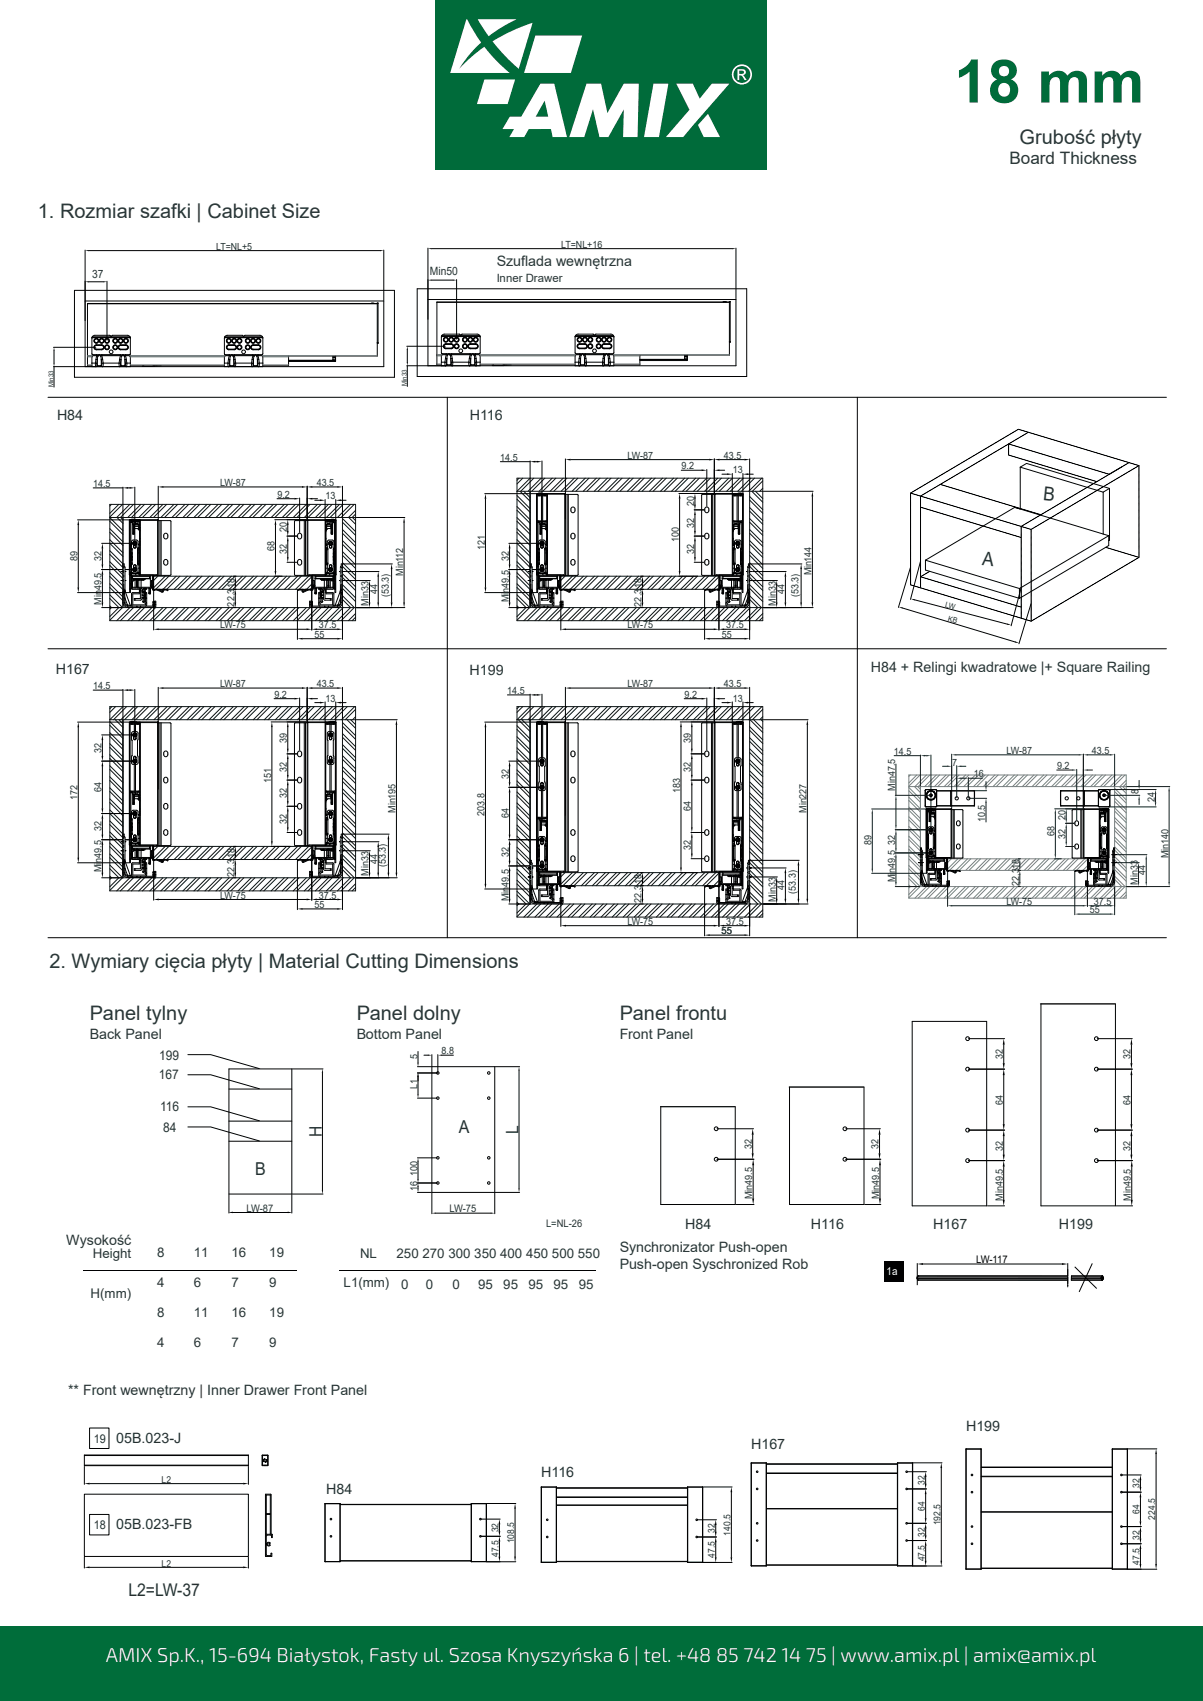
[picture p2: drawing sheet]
<svg xmlns="http://www.w3.org/2000/svg" width="210mm" height="297mm" viewBox="0 0 210 297" stroke-linecap="round" stroke-linejoin="round" font-family="sans-serif">
<defs><g id="words">
<text font-size="10.5" fill="#006b3a" x="166.6" y="17.9">18 mm</text>
<g font-size="3.5" fill="#263638">
<text x="178" y="25.1">Grubość płyty</text>
<text x="6.6" y="38">1. Rozmiar szafki | Cabinet Size</text>
<text x="8.6" y="168.9">2. Wymiary cięcia płyty | Material Cutting Dimensions</text>
<text x="15.6" y="178">Panel tylny</text>
<text x="62.2" y="178">Panel dolny</text>
<text x="108.1" y="178">Panel frontu</text>
</g>
<text font-size="3.5" fill="#fff" x="18.5" y="290.2">AMIX Sp.K., 15-694 Białystok, Fasty ul. Szosa Knyszyńska 6 | tel. +48 85 742 14 75 | www.amix.pl | amix@amix.pl</text>
<g font-size="3.4" fill="#233435">
<text x="182" y="87.3" transform="rotate(6 182 87.3)">B</text>
<text x="171.4" y="98.6" transform="rotate(6 171.4 98.6)">A</text>
</g>
<g font-size="3.1" fill="#233435">
<text x="80.1" y="197.8">A</text>
<text x="44.5" y="205.2">B</text>
<text x="22.4" y="278.7">L2=LW-37</text>
</g>
<text font-size="3" fill="#263638" x="176.2" y="28.6">Board Thickness</text>
<g font-size="3" fill="#233435">
<text x="56.2" y="198.5" transform="rotate(-90 56.2 198.5)">H</text>
<text x="90.5" y="198" transform="rotate(-90 90.5 198)">L</text>
</g>
<g font-size="2.5" fill="#263638">
<text x="86.7" y="46.5">Szuflada wewnętrzna</text>
<text x="152" y="117.3">H84 + Relingi kwadratowe |+ Square Railing</text>
<text x="15.6" y="181.4">Back Panel</text>
<text x="62.2" y="181.4">Bottom Panel</text>
<text x="108.1" y="181.4">Front Panel</text>
<text x="11.6" y="217.3">Wysokość</text>
<text x="108.1" y="218.6">Synchronizator Push-open</text>
<text x="108.1" y="221.5">Push-open Syschronized Rob</text>
<text x="11.9" y="243.6">** Front wewnętrzny | Inner Drawer Front Panel</text>
</g>
<g font-size="2.5" fill="#233435">
<text x="10" y="73.3">H84</text>
<text x="82" y="73.3">H116</text>
<text x="9.7" y="117.7">H167</text>
<text x="82" y="117.9">H199</text>
<text x="119.6" y="214.6">H84</text>
<text x="141.6" y="214.6">H116</text>
<text x="162.9" y="214.7">H167</text>
<text x="184.9" y="214.7">H199</text>
<text x="20.3" y="252">05B.023-J</text>
<text x="168.6" y="249.8">H199</text>
<text x="94.5" y="258">H116</text>
<text x="131.1" y="253">H167</text>
<text x="57" y="260.9">H84</text>
<text x="20.3" y="267">05B.023-FB</text>
</g>
<g font-size="2.3" fill="#233435">
<text x="27.8" y="185">199</text>
<text x="27.7" y="188.4">167</text>
<text x="28" y="194">116</text>
<text x="28.5" y="197.7">84</text>
</g>
<g font-size="2.3" fill="#263638">
<text x="16.2" y="219.7">Height</text>
<text x="27.4" y="219.6">8</text>
<text x="33.8" y="219.6">11</text>
<text x="40.4" y="219.6">16</text>
<text x="47" y="219.6">19</text>
<text x="62.9" y="219.6">NL</text>
<text x="69.2" y="219.6">250</text>
<text x="73.8" y="219.6">270</text>
<text x="78.3" y="219.6">300</text>
<text x="82.8" y="219.6">350</text>
<text x="87.3" y="219.6">400</text>
<text x="91.8" y="219.6">450</text>
<text x="96.4" y="219.6">500</text>
<text x="100.9" y="219.6">550</text>
<text x="15.8" y="226.6">H(mm)</text>
<text x="27.4" y="224.8">4</text>
<text x="33.8" y="224.8">6</text>
<text x="40.4" y="224.8">7</text>
<text x="47" y="224.8">9</text>
<text x="60" y="224.7">L1(mm)</text>
<text x="70" y="225.1">0</text>
<text x="74.4" y="225.1">0</text>
<text x="79" y="225.1">0</text>
<text x="83.5" y="225.1">95</text>
<text x="87.9" y="225.1">95</text>
<text x="92.2" y="225.1">95</text>
<text x="96.6" y="225.1">95</text>
<text x="101" y="225.1">95</text>
<text x="27.4" y="230">8</text>
<text x="33.8" y="230">11</text>
<text x="40.4" y="230">16</text>
<text x="47" y="230">19</text>
<text x="27.4" y="235.3">4</text>
<text x="33.8" y="235.3">6</text>
<text x="40.4" y="235.3">7</text>
<text x="47" y="235.3">9</text>
</g>
<g font-size="2.1" fill="#233435">
<text x="16.4" y="251.9">19</text>
<text x="16.4" y="267">18</text>
</g>
<g font-size="2" fill="#233435">
<text x="16.1" y="48.6">37</text>
<text x="75" y="48.1">Min50</text>
</g>
<text font-size="2" fill="#263638" x="86.7" y="49.2">Inner Drawer</text>
<text font-size="1.9" fill="#fff" x="154.8" y="222.6">1a</text>
<g font-size="1.8" fill="#233435">
<text x="43.1" y="211.6">LW-87</text>
<text x="78.5" y="211.7">LW-75</text>
<text x="95.3" y="214.3">L=NL-26</text>
</g>
<text font-size="1.8" fill="#000001" x="170.4" y="220.5">LW-117</text>
<g font-size="1.7" fill="#233435">
<text x="37.7" y="43.6">LT=NL+5</text>
<text x="97.9" y="43.3">LT=NL+16</text>
<text x="87.3" y="80.5">14.5</text>
<text x="109.5" y="80.1">LW-87</text>
<text x="119" y="82">9.2</text>
<text x="126.4" y="80.1">43.5</text>
<text x="127.9" y="82.6">13</text>
<text x="16.2" y="85">14.5</text>
<text x="38.5" y="84.9">LW-87</text>
<text x="48.4" y="86.9">9.2</text>
<text x="55.3" y="84.9">43.5</text>
<text x="56.8" y="87.2">13</text>
<text x="121.2" y="88.4" transform="rotate(-90 121.2 88.4)">20</text>
<text x="50.1" y="93" transform="rotate(-90 50.1 93)">20</text>
<text x="84.6" y="96" transform="rotate(-90 84.6 96)">121</text>
<text x="118.5" y="94.6" transform="rotate(-90 118.5 94.6)">100</text>
<text x="121.2" y="92.1" transform="rotate(-90 121.2 92.1)">32</text>
<text x="13.5" y="97.9" transform="rotate(-90 13.5 97.9)">89</text>
<text x="17.7" y="98" transform="rotate(-90 17.7 98)">32</text>
<text x="47.9" y="96.1" transform="rotate(-90 47.9 96.1)">68</text>
<text x="50.1" y="96.7" transform="rotate(-90 50.1 96.7)">32</text>
<text x="70.4" y="100.5" transform="rotate(-90 70.4 100.5)">Min112</text>
<text x="88.8" y="98" transform="rotate(-90 88.8 98)">32</text>
<text x="121.2" y="96.7" transform="rotate(-90 121.2 96.7)">32</text>
<text x="141.7" y="100.5" transform="rotate(-90 141.7 100.5)">Min144</text>
<text x="17.7" y="105.6" transform="rotate(-90 17.7 105.6)">Min49.5</text>
<text x="40.9" y="105.9" transform="rotate(-90 40.9 105.9)">22.3</text>
<text x="40.9" y="102.6" transform="rotate(-90 40.9 102.6)">18</text>
<text x="64.4" y="105.7" transform="rotate(-90 64.4 105.7)">Min33</text>
<text x="65.9" y="103.7" transform="rotate(-90 65.9 103.7)">44</text>
<text x="67.9" y="104.3" transform="rotate(-90 67.9 104.3)">(53.3)</text>
<text x="88.8" y="105.1" transform="rotate(-90 88.8 105.1)">Min49.5</text>
<text x="112" y="105.9" transform="rotate(-90 112 105.9)">22.3</text>
<text x="112" y="102.6" transform="rotate(-90 112 102.6)">18</text>
<text x="135.4" y="105.7" transform="rotate(-90 135.4 105.7)">Min33</text>
<text x="137" y="103.7" transform="rotate(-90 137 103.7)">44</text>
<text x="139.4" y="104.3" transform="rotate(-90 139.4 104.3)">(53.3)</text>
<text x="38.5" y="109.7">LW-75</text>
<text x="54.9" y="111.4">55</text>
<text x="55.7" y="109.7">37.5</text>
<text x="109.5" y="109.7">LW-75</text>
<text x="126" y="111.4">55</text>
<text x="126.8" y="109.7">37.5</text>
<text x="38.5" y="120">LW-87</text>
<text x="55.3" y="120">43.5</text>
<text x="109.5" y="120">LW-87</text>
<text x="126.4" y="120">43.5</text>
<text x="16.2" y="120.3">14.5</text>
<text x="47.9" y="121.8">9.2</text>
<text x="56.8" y="122.5">13</text>
<text x="88.5" y="121.2">14.5</text>
<text x="119.5" y="121.8">9.2</text>
<text x="127.9" y="122.5">13</text>
<text x="17.7" y="131.4" transform="rotate(-90 17.7 131.4)">32</text>
<text x="50.1" y="129.6" transform="rotate(-90 50.1 129.6)">39</text>
<text x="120.6" y="129.6" transform="rotate(-90 120.6 129.6)">39</text>
<text x="156.1" y="131.8">14.5</text>
<text x="175.7" y="131.7">LW-87</text>
<text x="190.6" y="131.7">43.5</text>
<text x="47.3" y="136.8" transform="rotate(-90 47.3 136.8)">151</text>
<text x="50.1" y="134.7" transform="rotate(-90 50.1 134.7)">32</text>
<text x="88.8" y="136" transform="rotate(-90 88.8 136)">32</text>
<text x="120.6" y="134.7" transform="rotate(-90 120.6 134.7)">32</text>
<text x="166.2" y="133.7">7</text>
<text x="170" y="135.8">16</text>
<text x="184.5" y="134.3">9.2</text>
<text x="13.5" y="139.6" transform="rotate(-90 13.5 139.6)">172</text>
<text x="17.7" y="138.3" transform="rotate(-90 17.7 138.3)">64</text>
<text x="50.1" y="139.3" transform="rotate(-90 50.1 139.3)">32</text>
<text x="50.1" y="143.9" transform="rotate(-90 50.1 143.9)">32</text>
<text x="69.1" y="141.9" transform="rotate(-90 69.1 141.9)">Min195</text>
<text x="84.6" y="142.5" transform="rotate(-90 84.6 142.5)">203.8</text>
<text x="88.8" y="142.8" transform="rotate(-90 88.8 142.8)">64</text>
<text x="118.7" y="138.5" transform="rotate(-90 118.7 138.5)">183</text>
<text x="120.6" y="141.6" transform="rotate(-90 120.6 141.6)">64</text>
<text x="140.8" y="141.9" transform="rotate(-90 140.8 141.9)">Min227</text>
<text x="156.3" y="138.1" transform="rotate(-90 156.3 138.1)">Min47.5</text>
<text x="172" y="143.6" transform="rotate(-90 172 143.6)">10.5</text>
<text x="186" y="143.2" transform="rotate(-90 186 143.2)">20</text>
<text x="198.7" y="138.7" transform="rotate(-90 198.7 138.7)">8</text>
<text x="201.6" y="140.1" transform="rotate(-90 201.6 140.1)">24</text>
<text x="17.7" y="145.1" transform="rotate(-90 17.7 145.1)">32</text>
<text x="40.9" y="149.8" transform="rotate(-90 40.9 149.8)">18</text>
<text x="88.8" y="149.7" transform="rotate(-90 88.8 149.7)">32</text>
<text x="120.6" y="148.4" transform="rotate(-90 120.6 148.4)">32</text>
<text x="152.1" y="147.6" transform="rotate(-90 152.1 147.6)">89</text>
<text x="156.3" y="147.6" transform="rotate(-90 156.3 147.6)">32</text>
<text x="184.1" y="146" transform="rotate(-90 184.1 146)">68</text>
<text x="186" y="146.5" transform="rotate(-90 186 146.5)">32</text>
<text x="204" y="149.8" transform="rotate(-90 204 149.8)">Min140</text>
<text x="17.7" y="152.3" transform="rotate(-90 17.7 152.3)">Min49.5</text>
<text x="40.9" y="153.1" transform="rotate(-90 40.9 153.1)">22.3</text>
<text x="64.4" y="152.9" transform="rotate(-90 64.4 152.9)">Min33</text>
<text x="65.9" y="150.9" transform="rotate(-90 65.9 150.9)">44</text>
<text x="67.3" y="151.5" transform="rotate(-90 67.3 151.5)">(53.3)</text>
<text x="112" y="154.4" transform="rotate(-90 112 154.4)">18</text>
<text x="137" y="155.5" transform="rotate(-90 137 155.5)">44</text>
<text x="156.3" y="154.1" transform="rotate(-90 156.3 154.1)">Min49.5</text>
<text x="177.9" y="154.6" transform="rotate(-90 177.9 154.6)">22.3</text>
<text x="177.9" y="151.7" transform="rotate(-90 177.9 151.7)">18</text>
<text x="198.6" y="154.5" transform="rotate(-90 198.6 154.5)">Min33</text>
<text x="200" y="152.7" transform="rotate(-90 200 152.7)">44</text>
<text x="38.5" y="156.9">LW-75</text>
<text x="54.9" y="158.6">55</text>
<text x="55.7" y="156.9">37.5</text>
<text x="88.8" y="157.4" transform="rotate(-90 88.8 157.4)">Min49.5</text>
<text x="109.5" y="161.5">LW-75</text>
<text x="112" y="157.7" transform="rotate(-90 112 157.7)">22.3</text>
<text x="126.8" y="161.5">37.5</text>
<text x="135.4" y="157.5" transform="rotate(-90 135.4 157.5)">Min33</text>
<text x="138.9" y="156" transform="rotate(-90 138.9 156)">(53.3)</text>
<text x="175.7" y="158">LW-75</text>
<text x="190.3" y="159.5">55</text>
<text x="190.9" y="158">37.5</text>
<text x="72.9" y="184.9" transform="rotate(-90 72.9 184.9)">5</text>
<text x="77.1" y="184">8.8</text>
<text x="175" y="184.9" transform="rotate(-90 175 184.9)">32</text>
<text x="197.3" y="184.9" transform="rotate(-90 197.3 184.9)">32</text>
<text x="72.9" y="190.1" transform="rotate(-90 72.9 190.1)">L1</text>
<text x="175" y="192.9" transform="rotate(-90 175 192.9)">64</text>
<text x="197.3" y="192.9" transform="rotate(-90 197.3 192.9)">64</text>
<text x="131.2" y="200.7" transform="rotate(-90 131.2 200.7)">32</text>
<text x="153.4" y="200.7" transform="rotate(-90 153.4 200.7)">32</text>
<text x="175" y="200.9" transform="rotate(-90 175 200.9)">32</text>
<text x="197.3" y="200.9" transform="rotate(-90 197.3 200.9)">32</text>
<text x="72.9" y="208" transform="rotate(-90 72.9 208)">16</text>
<text x="72.9" y="205.3" transform="rotate(-90 72.9 205.3)">100</text>
<text x="131.3" y="209.4" transform="rotate(-90 131.3 209.4)">Min49.5</text>
<text x="153.4" y="209.4" transform="rotate(-90 153.4 209.4)">Min49.5</text>
<text x="175" y="209.6" transform="rotate(-90 175 209.6)">Min49.5</text>
<text x="197.4" y="209.6" transform="rotate(-90 197.4 209.6)">Min49.5</text>
<text x="28.2" y="258.9">L2</text>
<text x="161.4" y="259.3" transform="rotate(-90 161.4 259.3)">32</text>
<text x="161.4" y="263.8" transform="rotate(-90 161.4 263.8)">64</text>
<text x="198.9" y="259.8" transform="rotate(-90 198.9 259.8)">32</text>
<text x="87" y="267.6" transform="rotate(-90 87 267.6)">32</text>
<text x="89.8" y="269.5" transform="rotate(-90 89.8 269.5)">108.5</text>
<text x="124.8" y="267.7" transform="rotate(-90 124.8 267.7)">32</text>
<text x="127.5" y="268.1" transform="rotate(-90 127.5 268.1)">140.5</text>
<text x="161.4" y="268.3" transform="rotate(-90 161.4 268.3)">32</text>
<text x="164.2" y="266.3" transform="rotate(-90 164.2 266.3)">192.5</text>
<text x="198.9" y="268.9" transform="rotate(-90 198.9 268.9)">32</text>
<text x="198.9" y="264.4" transform="rotate(-90 198.9 264.4)">64</text>
<text x="201.7" y="265.3" transform="rotate(-90 201.7 265.3)">224.5</text>
<text x="28.2" y="273.5">L2</text>
<text x="87" y="271.9" transform="rotate(-90 87 271.9)">47.5</text>
<text x="124.8" y="272" transform="rotate(-90 124.8 272)">47.5</text>
<text x="161.4" y="272.6" transform="rotate(-90 161.4 272.6)">47.5</text>
<text x="198.9" y="273.2" transform="rotate(-90 198.9 273.2)">47.5</text>
</g>
<text font-size="1.7" fill="#263638" x="125.9" y="163">55</text>
<g font-size="1.4" fill="#233435">
<text x="164.9" y="106" transform="rotate(15 164.9 106)">LW</text>
<text x="165.4" y="108.4" transform="rotate(17 165.4 108.4)">KB</text>
</g>
<g font-size="1.2" fill="#233435">
<text x="9.3" y="67.6" transform="rotate(-90 9.3 67.6)">Min33</text>
<text x="71" y="67.5" transform="rotate(-90 71 67.5)">Min33</text>
</g>
</g></defs>
<!-- layer: Warstwa 1 -->
<g fill="none" stroke="#000001" stroke-width=".17">
<path d="M72.8 50.4h57.5v15.3h-57.5zM74.7 48.8v15.1h53.8v-11.6h-53.8M75.4 48.9h3.6M76.3 52.8v9.2M76.3 52.8h51M77.1 58.8v3M77.1 58.8h6.7M77.1 58.7h6.7M77.1 58.7v.1M77.1 58.6v.1M77.1 58.6h6.7M77.1 58.6l.5-.3h2.6l.2 .2 .3-.2h2.6l.5 .3"/>
<path d="M79.7 48.8v10.4M83.8 58.6v.1M83.8 58.7v.1M83.8 58.8l-.1 3M100.4 58.8l.1 3M100.4 58.8h6.8M100.4 58.7h6.7M100.4 58.7v.1M100.5 58.6l-.1 .1M100.5 58.6h6.6M100.5 58.6l.4-.3h2.6l.3 .2 .2-.2h2.6l.5 .3M107.1 58.6v.1"/>
<path d="M107.1 58.7l.1 .1M107.2 58.8l-.1 3M126.2 52.7h.6M126.2 52.7h.1M126.8 52.7h.1M127.3 59.7h.2M127.3 59.6v.1M127.3 59.7v2.3h-20.2M127.3 59.6h.2M127.5 59.6v.1M127.5 52.7l-.2-.1v7M127.5 52.7l-51.2 .1"/>
<path d="M127.5 52.7v6.9M127.5 59.7l-.2 .1M76.3 62v1.7h.7M76.3 62h.8M77 63.2v.7M77 63.2h.7M77.1 61.8h.8M77.1 61.8h.1M77.1 61.8v.1M77.1 61.9h.8M77.1 61.9l-.1 1.3M77.5 60.3l.3-.2h1a.33 .33 0 0 1 .3 .4 .33 .33 0 0 1-.3 .3h-1a.33 .33 0 0 1-.3-.5z"/>
<path d="M77.7 63.2l.1 .7M77.7 63.2l.2 .1M77.8 63.9h1.1M77.8 62.6l-.1 .6M77.8 62.6h.2M77.8 60.1a.38 .38 0 0 0-.4 .4 .38 .38 0 0 0 .4 .3M77.8 60.8v.1M77.8 60v.1M77.8 60a.43 .43 0 0 0-.4 .5 .43 .43 0 0 0 .4 .4M77.8 60.1h1M77.8 60h1M77.8 60.8h1"/>
<path d="M77.8 60.9h1M77.9 61.8v.1M77.9 63.3l.1 .3M77.9 61.9l-.1 .7M77.9 61.8h.2M77.9 61.8h.1M77.9 61.9l.2 .1M77.9 61.9h.1M78 63.6l-.2 .3M78 63.6h.1M78 63.6h.7M78 62.6l-.1 .7"/>
<path d="M78 62.6v1M78.1 62l-.1 .6M78.1 61.8l.2-.1 .3 .1M78.1 61.8l.1 .2M78.2 62h-.1M78.2 62l.1-.2 .2 .2M78.5 62h.1M78.6 61.8l-.1 .2M78.6 62l.1 .6M78.7 63.6h.1M78.7 62.6v1M78.7 62.6l.1 .7"/>
<path d="M78.7 63.6l.2 .3M78.8 61.9l-.2 .1M78.8 61.8h-.2M78.8 61.8h3.3M78.8 61.8h.1M78.8 60.1a.38 .38 0 0 1 .3 .4 .38 .38 0 0 1-.3 .3M78.8 60.8v.1M78.8 60v.1M78.8 60a.43 .43 0 0 1 .4 .5 .43 .43 0 0 1-.4 .4M78.8 61.9h.1M78.8 61.9l.1 .7M78.8 61.9h3.3"/>
<path d="M78.8 63.3l-.1 .3M78.8 61.8v.1M78.8 61.8h3.2M78.9 62.6h-.2M78.9 62.6l.1 .6M79 63.2l-.2 .1M79 63.2h2.8M79 63.2l-.1 .7M81.8 63.2l.1 .7M81.8 63.2l.3 .1M81.9 62.6l-.1 .6M81.9 62.6h.3"/>
<path d="M81.9 63.9h1.2M81.9 60.2l1.1-.1a.33 .33 0 0 1 .4 .4 .33 .33 0 0 1-.4 .3h-.9a.33 .33 0 0 1-.3-.3 .33 .33 0 0 1 .1-.3zM82 61.8l.1 .1M82.1 63.3l.1 .3M82.1 61.9l-.2 .7M82.1 60.8v.1M82.1 60.1a.38 .38 0 0 0-.4 .4 .38 .38 0 0 0 .4 .3M82.1 60v.1M82.1 60a.43 .43 0 0 0-.4 .5 .43 .43 0 0 0 .4 .4M82.1 60.1h.9M82.1 60h.9M82.1 60.8h.9"/>
<path d="M82.1 60.9h.9M82.1 61.8h.2M82.1 61.8h-.1M82.1 61.9h.1M82.1 61.9l.2 .1M82.2 63.6h.1M82.2 63.6l-.3 .3M82.2 63.6h.7M82.2 62.6l-.1 .7M82.2 62.6v1M82.3 62l-.1 .6M82.3 61.8l.1-.1 .3 .1"/>
<path d="M82.3 61.8l.1 .2M82.4 62h-.1M82.4 62l.1-.2 .2 .2M82.7 62h.1M82.7 61.8v.2M82.8 62l.1 .6M82.9 62.6l.1 .7M82.9 63.6h.1M82.9 62.6v1M82.9 63.6l.2 .3M82.9 61.9l-.1 .1M82.9 61.9h.1"/>
<path d="M82.9 61.8h-.2M82.9 61.8h.8M82.9 61.8h.1M83 61.9l.1 .7M83 61.9h.7M83 63.3l-.1 .3M83 61.8l-.1 .1M83 61.8h.7M83 60.8v.1M83 60.1a.38 .38 0 0 1 .4 .4 .38 .38 0 0 1-.4 .3M83 60v.1M83 60a.43 .43 0 0 1 .5 .5 .43 .43 0 0 1-.5 .4"/>
<path d="M83.1 62.6h-.2M83.1 62.6l.1 .6M83.2 63.2l-.2 .1M83.2 63.2h.6M83.2 63.2l-.1 .7M83.7 61.9l.1 1.3M83.7 61.8v.1M83.7 62h16.8M83.7 61.8h.1M83.8 63.7h2.4M83.8 63.2v.7M85.9 63.7l.1 .1"/>
<path d="M86.1 63.7v.1l.1-.1M86.2 63.7h1.6M87.8 63.7v.1l.1-.1M87.8 63.7h12.6M88 63.7h.1M88 63.7v.1M88 63.8h.1M88.5 63.7h-.5M89.2 63.7l-1.2 .1M100.4 63.2v.7M100.4 63.2h.6M100.5 61.8h.8"/>
<path d="M100.5 61.8h.1M100.5 61.8v.1M100.5 61.8h.7M100.5 61.9h.8M100.5 61.9l-.1 1.3M100.9 60.3l.3-.2h.9a.33 .33 0 0 1 .3 .4 .33 .33 0 0 1-.3 .3h-.9a.33 .33 0 0 1-.3-.5zM101 63.2l.1 .7M101 63.2l.3 .1M101.1 63.9h1.2M101.1 62.6l-.1 .6M101.1 62.6h.2M101.2 60.1a.38 .38 0 0 0-.4 .4 .38 .38 0 0 0 .4 .3"/>
<path d="M101.2 60.8v.1M101.2 60v.1M101.2 60a.43 .43 0 0 0-.5 .5 .43 .43 0 0 0 .5 .4M101.2 60.1h.9M101.2 60h.9M101.2 60.8h.9M101.2 60.9h.9M101.2 61.8l.1 .1M101.3 63.3v.3M101.3 61.9l-.2 .7M101.3 61.8h.2M101.3 61.8h-.1"/>
<path d="M101.3 61.9l.1 .1M101.3 61.9h.1M101.3 63.6l-.2 .3M101.3 63.6h.1M101.3 63.6h.7M101.3 62.6v.7M101.3 62.6v1M101.4 62l-.1 .6M101.5 61.8l.1-.1 .3 .1M101.5 61.8v.2M101.5 62h-.1M101.5 62l.1-.2 .2 .2"/>
<path d="M101.8 62h.2M101.9 61.8l-.1 .2M102 62v.6M102 62.6v1M102 63.6h.1M102 62.6l.1 .7M102 63.6l.3 .3M102.1 61.9h.1M102.1 61.9l-.1 .1M102.1 61.8h-.2M102.1 61.8h3.3M102.1 61.8h.1"/>
<path d="M102.1 60.1a.38 .38 0 0 1 .4 .4 .38 .38 0 0 1-.4 .3M102.1 60.8v.1M102.1 60v.1M102.1 60a.43 .43 0 0 1 .4 .5 .43 .43 0 0 1-.4 .4M102.1 61.9l.2 .7M102.1 61.9h3.3M102.1 63.3l-.1 .3M102.2 61.8l-.1 .1M102.2 61.8h3.2M102.3 62.6h-.3M102.3 62.6l.1 .6M102.4 63.2l-.3 .1"/>
<path d="M102.4 63.2h2.8M102.4 63.2l-.1 .7M105.2 60.3l.2-.2h1a.33 .33 0 0 1 .3 .4 .33 .33 0 0 1-.3 .3h-1a.33 .33 0 0 1-.2-.5zM105.2 63.2l.1 .7M105.2 63.2l.2 .1M105.3 63.9h1.1M105.3 62.6l-.1 .6M105.3 62.6h.2M105.4 61.8l.1 .1M105.4 63.3l.1 .3M105.4 61.9l-.1 .7M105.5 61.9h.1"/>
<path d="M105.4 60.8h1M105.4 60.9h1M105.4 60.1a.38 .38 0 0 0-.3 .4 .38 .38 0 0 0 .3 .3M105.4 60.8v.1M105.4 60v.1M105.4 60a.43 .43 0 0 0-.4 .5 .43 .43 0 0 0 .4 .4M105.4 60.1h1M105.4 60h1M105.4 61.8h.2M105.4 61.8h.1M105.5 61.9l.1 .1M105.5 63.6l-.2 .3"/>
<path d="M105.5 63.6h.1M105.5 63.6h.7M105.5 62.6l-.1 .7M105.5 62.6v1M105.6 62l-.1 .6M105.6 61.8l.2-.1 .3 .1M105.6 61.8l.1 .2M105.7 62l.1-.2 .2 .2M105.7 62h-.1M106 62h.1M106.1 61.8l-.1 .2M106.1 62l.1 .6"/>
<path d="M106.2 63.6l.2 .3M106.2 62.6v1M106.2 63.6h.1M106.2 62.6l.1 .7M106.2 63.6l.3 .3M106.3 61.9h.1M106.3 61.9l-.2 .1M106.3 61.8h-.2M106.3 61.8h.1M106.3 61.8h.8M106.3 61.9l.1 .7M106.3 61.9h.8"/>
<path d="M106.3 63.3l-.1 .3M106.3 61.8v.1M106.4 60.1a.38 .38 0 0 1 .4 .4 .38 .38 0 0 1-.4 .3M106.4 60.8v.1M106.4 60v.1M106.4 60a.43 .43 0 0 1 .4 .5 .43 .43 0 0 1-.4 .4M106.4 62.6h-.2M106.4 62.6l.1 .6M106.5 63.2l-.2 .1M106.5 63.2h.7M106.5 63.2v.7M107.1 61.9l.1 1.3"/>
<path d="M107.1 61.8v.1M107.1 61.8h.1M107.2 63.2v.7M111.7 62.8h8.2M111.7 62v1.7h-4.5M111.7 63h8.2M119.5 62l.1 .7M119.5 62.6l.1 .1M119.5 62.2h.4M119.5 62.1h.4M119.5 62.3h.5M119.6 62.7h.4"/>
<path d="M119.9 62.8h.1M119.9 62.7h.1M119.9 62.7v.3M119.9 62.7l.1 .1M119.9 62.3l.1 .7h-.1M119.9 62v.1M119.9 62.2v.1M120 62l-.1 .1M120 62.2h-.1M120 62l-.1 .2"/>
<circle cx="77.8" cy="59.3" r=".38"/>
<circle cx="77.8" cy="59.3" r=".43"/>
<circle cx="77.8" cy="59.3" r=".33"/>
<circle cx="78.8" cy="59.3" r=".33"/>
<circle cx="78.8" cy="59.3" r=".43"/>
<circle cx="78.8" cy="59.3" r=".38"/>
<circle cx="79.7" cy="59.3" r=".33"/>
<circle cx="79.7" cy="59.3" r=".43"/>
<circle cx="79.7" cy="59.3" r=".38"/>
<circle cx="81.2" cy="59.3" r=".38"/>
<circle cx="81.2" cy="59.3" r=".43"/>
<circle cx="81.2" cy="59.3" r=".33"/>
<circle cx="82.1" cy="59.3" r=".33"/>
<circle cx="82.1" cy="59.3" r=".43"/>
<circle cx="82.1" cy="59.3" r=".38"/>
<circle cx="83" cy="59.3" r=".43"/>
<circle cx="83" cy="59.3" r=".38"/>
<circle cx="83" cy="59.3" r=".33"/>
<circle cx="101.2" cy="59.3" r=".43"/>
<circle cx="101.2" cy="59.3" r=".38"/>
<circle cx="101.2" cy="59.3" r=".33"/>
<circle cx="102.1" cy="59.3" r=".33"/>
<circle cx="102.1" cy="59.3" r=".38"/>
<circle cx="102.1" cy="59.3" r=".43"/>
<circle cx="103" cy="59.3" r=".43"/>
<circle cx="103" cy="59.3" r=".38"/>
<circle cx="103" cy="59.3" r=".33"/>
<circle cx="104.5" cy="59.3" r=".43"/>
<circle cx="104.5" cy="59.3" r=".38"/>
<circle cx="104.5" cy="59.3" r=".33"/>
<circle cx="105.4" cy="59.3" r=".33"/>
<circle cx="105.4" cy="59.3" r=".43"/>
<circle cx="105.4" cy="59.3" r=".38"/>
<circle cx="106.4" cy="59.3" r=".43"/>
<circle cx="106.4" cy="59.3" r=".33"/>
<circle cx="106.4" cy="59.3" r=".38"/>
<circle cx="79.7" cy="60.5" r=".43"/>
<circle cx="79.7" cy="60.5" r=".33"/>
<circle cx="79.7" cy="60.5" r=".38"/>
<circle cx="80.4" cy="61.3" r=".33"/>
<circle cx="81.2" cy="60.5" r=".38"/>
<circle cx="81.2" cy="60.5" r=".43"/>
<circle cx="81.2" cy="60.5" r=".33"/>
<circle cx="103" cy="60.5" r=".43"/>
<circle cx="103" cy="60.5" r=".38"/>
<circle cx="103" cy="60.5" r=".33"/>
<circle cx="103.8" cy="61.3" r=".33"/>
<circle cx="104.5" cy="60.5" r=".43"/>
<circle cx="104.5" cy="60.5" r=".38"/>
<circle cx="104.5" cy="60.5" r=".33"/>
</g>
<path d="M76.3 63.6h.7M76.3 61.9h.8M76.3 62.1h.8M83.7 61.9h16.8M83.8 62.1h16.6M83.8 63.6h16.6M107.1 61.9h20.2M107.2 62.1h4.5M107.2 63.6h4.5" fill="none" stroke="#778183" stroke-width=".17"/>
<g fill="#000001">
<path d="M79 48.8l.7 .1-.7 .1z"/>
<path d="M74.7 48.9l.7-.1v.2z"/>
</g>
<path d="M71 60.5h6.7M71 63.9h6.7M71.1 61.1v2.1M71.1 63.9v3.6" fill="none" stroke="#000001" stroke-width=".17"/>
<g fill="#000001">
<path d="M71.1 60.5l.1 .6h-.2z"/>
<path d="M71 63.2h.2l-.1 .7z"/>
</g>
<path d="M74.7 43.3v8.9M75.4 43.4h52.4M128.5 43.3v8.9" fill="none" stroke="#000001" stroke-width=".17"/>
<g fill="#000001">
<path d="M74.7 43.4l.7-.1v.2z"/>
<path d="M127.8 43.3l.7 .1-.7 .1z"/>
</g>
<g fill="none" stroke="#000001" stroke-width=".17">
<path d="M13 50.7h55.9v15.2h-55.9zM14.9 49.1v14.9h52.1v-11.4h-52.1M15.3 53v9.2M15.3 53h50.6M15.5 49.2h2.5M16.1 59h6.6M16.1 59v2.9M16.1 58.9v.1M16.1 58.9h6.6M16.1 58.8l.5-.3h2.5l.3 .2 .2-.2h2.6l.5 .3M16.1 58.8v.1M16.1 58.8h6.6"/>
<path d="M18.7 49.1v10.3M22.7 58.8v.1M22.7 58.9v.1M22.7 59v2.9M39.2 59l.1 2.9M39.2 59h6.7M39.2 58.9v.1M39.2 58.9h6.7M39.2 58.8v.1M39.2 58.8h6.6M39.2 58.8l.5-.3h2.6l.2 .2 .3-.2h2.6l.4 .3M45.8 58.8l.1 .1"/>
<path d="M45.9 58.9v.1M45.9 59l-.1 2.9M64.8 53h.5M64.8 53h.1M65.3 53h.1M65.9 59.9h.1M65.9 59.8v.1M65.9 59.9v2.3h-20.1M65.9 59.8h.1M66 59.8v.1M66 53l-.1-.1v6.9M66 53h-50.7"/>
<path d="M66 53v6.8M66 59.9l-.1 .1M15.3 62.2v1.7h.7M15.3 62.2h.8M16 63.4v.6M16 63.4h.7M16.1 61.9h.8M16.1 61.9v.1M16.1 62v.1M16.1 62h.8M16.1 62.1h.8M16.1 62.1l-.1 1.3"/>
<path d="M16.7 60.4l1-.1a.33 .33 0 0 1 .4 .3 .33 .33 0 0 1-.4 .4h-.9a.33 .33 0 0 1-.3-.3 .33 .33 0 0 1 .2-.3zM16.7 63.4h.2M16.7 63.4v.6M16.8 62.7l.2 .1M16.8 62.7l-.1 .7M16.8 64h1.1M16.8 60.3a.38 .38 0 0 0-.4 .3 .38 .38 0 0 0 .4 .4M16.8 61v.1M16.8 60.2v.1M16.8 60.2a.43 .43 0 0 0-.4 .4 .43 .43 0 0 0 .4 .5M16.8 60.3h.9M16.8 60.2h.9"/>
<path d="M16.8 61h.9M16.8 61.1h.9M16.9 62v.1M16.9 63.4l.1 .4M16.9 62.1l-.1 .6M16.9 61.9l.2 .1M16.9 61.9v.1M16.9 62.1l.2 .1M16.9 62.1h.1M17 63.8h.1M17 63.8l-.3 .2M17 63.8h.7"/>
<path d="M17 62.8l-.1 .6M17 62.8v1M17 63.8l-.2 .2M17.1 62.2l-.1 .6M17.1 62l.1 .1M17.1 62l.2-.1 .3 .1M17.2 62.1l-.1 .1M17.2 62.1l.1-.1 .2 .1M17.5 62.1l.1 .1M17.6 62l-.1 .1M17.6 62.2l.1 .6M17.7 63.8h.1"/>
<path d="M17.7 62.8v1M17.7 62.8l.1 .6M17.7 63.8l.2 .2M17.7 62.1h.1M17.7 62.1l-.1 .1M17.7 61.9h3.4M17.7 61.9l-.1 .1M17.7 61.9l.1 .1M17.7 60.3a.38 .38 0 0 1 .4 .3 .38 .38 0 0 1-.4 .4M17.7 61v.1M17.7 60.2v.1M17.7 60.2a.43 .43 0 0 1 .5 .4 .43 .43 0 0 1-.5 .5"/>
<path d="M17.8 62.1l.1 .6M17.8 62.1h3.2M17.8 63.4l-.1 .4M17.8 62l-.1 .1M17.8 62h3.2M17.9 62.7l-.2 .1M17.9 62.7l.1 .7M18 63.4h-.2M18 63.4h2.8M18 63.4l-.1 .6M20.8 60.5l.3-.2h.9a.33 .33 0 0 1 .3 .3 .33 .33 0 0 1-.3 .4h-.9a.33 .33 0 0 1-.3-.5zM20.8 63.4h.2"/>
<path d="M20.8 63.4l.1 .6 .2-.2M20.9 62.7l.2 .1M20.9 62.7l-.1 .7M21 62l.1 .1M21 63.4l.1 .4M21 62.1l-.1 .6M21.1 61v.1M21.1 60.3a.38 .38 0 0 0-.4 .3 .38 .38 0 0 0 .4 .4M21.1 60.2v.1M21.1 60.2a.43 .43 0 0 0-.5 .4 .43 .43 0 0 0 .5 .5M21.1 60.3h.9M21.1 60.2h.9"/>
<path d="M21.1 61h.9M21.1 61.1h.9M21.1 61.9l.1 .1M21.1 61.9l-.1 .1M21.1 62.1l.1 .1M21.1 62.1h-.1M21.1 63.8h.1M21.1 63.8h.7M21.1 62.8l-.1 .6M21.1 62.8v1M21.1 63.8l-.2 .2h1.1M21.2 62.2l-.1 .6"/>
<path d="M21.2 62l.2-.1 .3 .1M21.2 62l.1 .1M21.3 62.1l-.1 .1M21.3 62.1l.1-.1 .2 .1M21.6 62.1l.1 .1M21.7 62l-.1 .1M21.7 62.2l.1 .6M21.8 63.8l.2 .2M21.8 63.8h.1M21.8 62.8v1M21.8 62.8l.1 .6M21.8 63.8l.3 .2"/>
<path d="M21.9 62.1l-.2 .1M21.9 62.1h.1M21.9 61.9h.8M21.9 61.9v.1M21.9 61.9l-.2 .1M21.9 62.1l.1 .6M21.9 62.1h.8M21.9 63.4l-.1 .4M21.9 62v.1M21.9 62h.8M22 61v.1M22 60.3a.38 .38 0 0 1 .4 .3 .38 .38 0 0 1-.4 .4"/>
<path d="M22 60.2v.1M22 60.2a.43 .43 0 0 1 .4 .4 .43 .43 0 0 1-.4 .5M22 62.7l-.2 .1M22 62.7l.1 .7M22.1 63.4h-.2M22.1 63.4h.7M22.1 63.4v.6M22.7 62.1l.1 1.3M22.7 62v.1M22.7 62.2h16.6M22.7 61.9v.1M22.8 63.4v.6"/>
<path d="M22.8 63.9h2.3M24.9 63.9l.1 .1M25 64h.1M25 63.9v.1M25.1 63.9h1.6M25.1 64h1.6M25.1 63.9v.1M26.7 63.9h12.5M26.8 63.9v.1l-.1-.1M26.9 63.9h.1M27.4 63.9h-.5M28.1 63.9h-1.2"/>
<path d="M39.2 63.4v.6M39.2 63.4h.6M39.3 61.9h.8M39.3 61.9v.1M39.3 62v.1M39.3 62h.7M39.3 62.1l-.1 1.3M39.3 62.1h.7M39.7 60.5l.2-.2h1a.33 .33 0 0 1 .3 .3 .33 .33 0 0 1-.3 .4h-1a.33 .33 0 0 1-.2-.5zM39.8 63.4h.2M39.8 63.4l.1 .6M39.9 62.7l.2 .1"/>
<path d="M39.9 62.7l-.1 .7M39.9 60.3a.38 .38 0 0 0-.3 .3 .38 .38 0 0 0 .3 .4M39.9 61v.1M39.9 60.2v.1M39.9 60.2a.43 .43 0 0 0-.4 .4 .43 .43 0 0 0 .4 .5M39.9 60.3h1M39.9 60.2h1M39.9 61h1M39.9 61.1h1M40 62l.1 .1M40 63.4l.1 .4M40 62.1l-.1 .6"/>
<path d="M40.1 61.9l.1 .1M40.1 61.9l-.1 .1M40.1 62.1l.1 .1M40.1 62.1h-.1M40.1 63.8h.1M40.1 63.8l-.2 .2M40.1 63.8h.7M40.1 62.8l-.1 .6M40.1 62.8v1M40.2 62.2l-.1 .6M40.2 62l.1 .1M40.2 62l.2-.1 .3 .1"/>
<path d="M40.3 62.1l-.1 .1M40.3 62.1l.1-.1 .2 .1M40.6 62.1l.1 .1M40.7 62l-.1 .1M40.7 62.2l.1 .6M40.8 63.8l.2 .2h-1.1M40.8 62.8v1M40.8 63.8h.1M40.8 62.8l.1 .6M40.9 62.1l-.2 .1M40.9 62.1h.1M40.9 61.9h3.3"/>
<path d="M40.9 61.9l-.2 .1M40.9 61.9v.1M40.9 60.3a.38 .38 0 0 1 .4 .3 .38 .38 0 0 1-.4 .4M40.9 61v.1M40.9 60.2v.1M40.9 60.2a.43 .43 0 0 1 .4 .4 .43 .43 0 0 1-.4 .5M40.9 62.1l.1 .6M40.9 62.1h3.3M40.9 63.4l-.1 .4M40.9 62v.1M40.9 62h3.2M41 62.7l-.2 .1"/>
<path d="M41 62.7l.1 .7M41.1 63.4l-.1 .6-.2-.2M41.1 63.4h-.2M41.1 63.4h2.8M43.9 60.5l.3-.2h.9a.33 .33 0 0 1 .3 .3 .33 .33 0 0 1-.3 .4h-.9a.33 .33 0 0 1-.3-.5zM43.9 63.4h.3M43.9 63.4l.1 .6M44 62.7l.2 .1M44 62.7l-.1 .7M44 64h1.2M44.1 62l.1 .1M44.2 63.4v.4"/>
<path d="M44.2 62.1l-.2 .6M44.2 60.3a.38 .38 0 0 0-.4 .3 .38 .38 0 0 0 .4 .4M44.2 61v.1M44.2 60.2v.1M44.2 60.2a.43 .43 0 0 0-.5 .4 .43 .43 0 0 0 .5 .5M44.2 60.3h.9M44.2 60.2h.9M44.2 61h.9M44.2 61.1h.9M44.2 61.9l.2 .1M44.2 61.9l-.1 .1M44.2 62.1l.1 .1"/>
<path d="M44.2 62.1h.1M44.2 63.8h.1M44.2 63.8l-.2 .2M44.2 63.8h.7M44.2 62.8v.6M44.2 62.8v1M44.3 62.2l-.1 .6M44.4 62v.1M44.4 62l.1-.1 .3 .1M44.4 62.1l-.1 .1M44.4 62.1l.1-.1 .2 .1M44.7 62.1l.2 .1"/>
<path d="M44.8 62l-.1 .1M44.9 62.2v.6M44.9 62.8v1M44.9 63.8h.1M44.9 62.8l.1 .6M44.9 63.8l.3 .2M45 62.1l-.1 .1M45 62.1h.1M45 61.9h.8M45 61.9l.1 .1M45 61.9l-.2 .1M45 62.1l.2 .6"/>
<path d="M45 62.1h.8M45 63.4l-.1 .4M45.1 62l-.1 .1M45.1 62h.7M45.1 60.3a.38 .38 0 0 1 .4 .3 .38 .38 0 0 1-.4 .4M45.1 61v.1M45.1 60.2v.1M45.1 60.2a.43 .43 0 0 1 .4 .4 .43 .43 0 0 1-.4 .5M45.2 62.7l-.3 .1M45.2 62.7l.1 .7M45.3 63.4l-.1 .6M45.3 63.4h-.3"/>
<path d="M45.3 63.4h.6M45.8 62.1l.1 1.3M45.8 62v.1M45.8 61.9v.1M45.9 63.4v.6M50.4 62.2v1.7h-4.5M50.4 63.1h8.1M58.1 62.2l.1 .7M58.1 62.8l.5 .1M58.1 62.4h.4M58.1 62.2h.4M58.1 62.5h.5"/>
<path d="M58.5 62.9h-8.1M58.5 62.4v.1M58.5 62.9v.2M58.6 62.5v.6h-.1M58.6 62.2h-.1M58.6 62.9h-8.2M58.6 62.2l-.1 .2M58.6 62.4h-.1"/>
<circle cx="16.8" cy="59.5" r=".33"/>
<circle cx="16.8" cy="59.5" r=".43"/>
<circle cx="16.8" cy="59.5" r=".38"/>
<circle cx="17.7" cy="59.5" r=".33"/>
<circle cx="17.7" cy="59.5" r=".43"/>
<circle cx="17.7" cy="59.5" r=".38"/>
<circle cx="18.7" cy="59.5" r=".33"/>
<circle cx="18.7" cy="59.5" r=".43"/>
<circle cx="18.7" cy="59.5" r=".38"/>
<circle cx="20.1" cy="59.5" r=".33"/>
<circle cx="20.1" cy="59.5" r=".43"/>
<circle cx="20.1" cy="59.5" r=".38"/>
<circle cx="21.1" cy="59.5" r=".33"/>
<circle cx="21.1" cy="59.5" r=".43"/>
<circle cx="21.1" cy="59.5" r=".38"/>
<circle cx="22" cy="59.5" r=".33"/>
<circle cx="22" cy="59.5" r=".43"/>
<circle cx="22" cy="59.5" r=".38"/>
<circle cx="39.9" cy="59.5" r=".33"/>
<circle cx="39.9" cy="59.5" r=".43"/>
<circle cx="39.9" cy="59.5" r=".38"/>
<circle cx="40.9" cy="59.5" r=".33"/>
<circle cx="40.9" cy="59.5" r=".43"/>
<circle cx="40.9" cy="59.5" r=".38"/>
<circle cx="41.8" cy="59.5" r=".33"/>
<circle cx="41.8" cy="59.5" r=".43"/>
<circle cx="41.8" cy="59.5" r=".38"/>
<circle cx="43.2" cy="59.5" r=".33"/>
<circle cx="43.2" cy="59.5" r=".43"/>
<circle cx="43.2" cy="59.5" r=".38"/>
<circle cx="44.2" cy="59.5" r=".43"/>
<circle cx="44.2" cy="59.5" r=".33"/>
<circle cx="44.2" cy="59.5" r=".38"/>
<circle cx="45.1" cy="59.5" r=".33"/>
<circle cx="45.1" cy="59.5" r=".43"/>
<circle cx="45.1" cy="59.5" r=".38"/>
<circle cx="18.7" cy="60.6" r=".33"/>
<circle cx="18.7" cy="60.6" r=".43"/>
<circle cx="18.7" cy="60.6" r=".38"/>
<circle cx="19.4" cy="61.4" r=".33"/>
<circle cx="20.1" cy="60.6" r=".33"/>
<circle cx="20.1" cy="60.6" r=".43"/>
<circle cx="20.1" cy="60.6" r=".38"/>
<circle cx="41.8" cy="60.6" r=".33"/>
<circle cx="41.8" cy="60.6" r=".43"/>
<circle cx="41.8" cy="60.6" r=".38"/>
<circle cx="42.5" cy="61.4" r=".33"/>
<circle cx="43.2" cy="60.6" r=".33"/>
<circle cx="43.2" cy="60.6" r=".43"/>
<circle cx="43.2" cy="60.6" r=".38"/>
</g>
<path d="M15.3 62.3h.8M15.3 63.7h.7M15.3 62.1h.8M22.7 62.1h16.6M22.7 62.3h16.5M22.8 63.7h16.4M45.8 62.1h20.1M45.9 62.3h4.5M45.9 63.7h4.5" fill="none" stroke="#778183" stroke-width=".17"/>
<g fill="#000001">
<path d="M18 49.1l.7 .1-.7 .1z"/>
<path d="M14.9 49.2l.6-.1v.2z"/>
</g>
<path d="M9.3 60.6h7.4M9.3 64h7.4M9.4 61.3v2.1M9.4 64v3.6" fill="none" stroke="#000001" stroke-width=".17"/>
<g fill="#000001">
<path d="M9.4 60.6l.1 .7h-.2z"/>
<path d="M9.3 63.4h.2l-.1 .6z"/>
</g>
<path d="M14.9 43.7v8.8M15.5 43.8h50.8M67 43.7v8.8" fill="none" stroke="#000001" stroke-width=".17"/>
<g fill="#000001">
<path d="M14.9 43.8l.6-.2v.3z"/>
<path d="M66.3 43.6l.7 .2-.7 .1z"/>
</g>
<path d="M40.5 211.7h9.8" fill="none" stroke="#000001" stroke-width=".22"/>
<g fill="#000001">
<path d="M39.9 211.7l.7-.1v.2z"/>
<path d="M50.2 211.6l.7 .1-.7 .1z"/>
</g>
<path d="M115.2 193.2h13.2" fill="none" stroke="#000001" stroke-width=".23"/>
<path d="M181.5 175.3h13.2M137.6 189.8h13.2" fill="none" stroke="#000001" stroke-width=".22"/>
<path d="M14.5 221.8h37.2M59.2 221.8h44.8M195.9 269.5h3.3M195.9 266.5h3.3M199.1 267.5v1.1" fill="none" stroke="#000001" stroke-width=".17"/>
<g fill="#000001">
<path d="M198.9 268.6h.3l-.1 .9z"/>
<path d="M199.1 266.5l.1 1h-.3z"/>
</g>
<path d="M195.9 266.5h3.3M195.9 260.5h3.3M199.1 261.4v4.2" fill="none" stroke="#000001" stroke-width=".17"/>
<g fill="#000001">
<path d="M198.9 265.6h.3l-.1 .9z"/>
<path d="M199.1 260.5l.1 .9h-.3z"/>
</g>
<path d="M195.9 257.5h3.3M199.1 258.4v1.2M195.9 260.5h3.3" fill="none" stroke="#000001" stroke-width=".17"/>
<g fill="#000001">
<path d="M198.9 259.6h.3l-.1 .9z"/>
<path d="M199.1 257.5l.1 .9h-.3z"/>
</g>
<g fill="none" stroke="#000001" stroke-width=".17">
<path d="M94.5 259.7v13.1M94.5 259.7h2.6M94.5 259.6v13.2M97.1 259.6v13.2M97.1 259.6v.1M97.1 259.6l-2.6 .1M97.1 259.7v13.1M97.1 259.8h22.9M120 259.7v13.1M120 259.7h2.7M120.1 259.6v13.2M122.6 259.6v13.2"/>
<path d="M122.7 259.6l-2.7 .1M122.7 259.6v.1M122.7 259.7v13.1M131.1 255.5v17.9M131.1 255.5h2.7M131.2 255.4l-.1 .1M131.2 255.4v18M131.2 255.4h2.5M133.7 255.4l.1 .1M133.7 255.4v18M133.8 255.5v17.9M133.8 257.3h22.9"/>
<path d="M133.8 257.2h22.9M133.8 255.7h22.9M133.8 255.6h22.9M156.7 255.5v17.9M156.7 255.5h2.6M156.7 255.4v.1M156.7 255.4v18M156.7 255.4h2.6M159.3 255.4v.1M159.3 255.4v18M159.3 255.5v17.9M168.6 253v20.9"/>
<path d="M168.6 253h2.7M168.7 253h-.1M168.7 253v21M168.7 253h2.5M171.2 253h.1M171.2 253v21M171.3 253v20.9M171.3 257.8h22.8M171.3 256.2h22.8M194.1 253h2.7M194.1 253v20.9M194.2 253h-.1"/>
<path d="M194.2 253h2.6M194.2 253v21M196.8 253h.1M196.8 253v21M196.8 253v20.9M14.7 260.9h28.7v10.9h-28.7zM14.7 271.9v1.9M15.6 273.7h26.8M43.4 271.9v1.9M56.7 272.6l.1 .1M56.7 272.6h2.7M56.7 262.6v10"/>
<path d="M56.7 262.6h2.7M56.8 262.5l-.1 .1M56.8 272.7h2.5M56.8 262.5v10.2M56.8 262.5h2.5M59.3 262.5l.1 .1M59.3 262.5v10.2M59.4 262.6v10M59.4 272.6l-.1 .1M59.4 272.5h22.8M59.4 262.7h22.8M82.2 272.6l.1 .1"/>
<path d="M82.2 272.6h2.7M82.2 262.6h2.7M82.2 262.6v10M82.3 262.5l-.1 .1M82.3 262.5h2.6M82.3 262.5v10.2M82.3 272.7h2.6M84.9 262.5v10.2M84.9 262.5v.1M84.9 262.6v10M84.9 272.6v.1M94.5 272.8h.1"/>
<path d="M94.5 272.8h2.6M97.1 261.5h22.9M97.1 261.4h22.9M97.1 272.8h.1M97.1 272.7h22.9M97.1 272.6h22.9M97.1 262.8h22.9M120 272.8h.1M120 272.8h2.7M120.1 272.8h2.5M122.7 272.8h-.1M131.1 273.4h.1"/>
<path d="M131.1 273.4h2.7M131.2 273.4h2.5M133.8 273.3h22.9M133.8 273.2h22.9M133.8 263.4h22.9M133.8 273.4h-.1M156.7 273.4h.1M156.7 273.4h2.6M159.3 273.4h.1M168.6 273.9l.1 .1M168.6 273.9h2.7M168.7 274h2.5"/>
<path d="M171.3 273.9l-.1 .1M171.3 273.9h22.8M171.3 273.8h22.8M171.3 264h22.8M194.1 273.9l.1 .1M194.1 273.9h2.7M194.2 274h2.6M196.8 273.9v.1"/>
<circle cx="132.2" cy="257" r=".14"/>
<circle cx="132.2" cy="260" r=".14"/>
<circle cx="158.3" cy="257" r=".14"/>
<circle cx="158.3" cy="260" r=".14"/>
<circle cx="169.7" cy="257.5" r=".14"/>
<circle cx="195.8" cy="257.5" r=".14"/>
<circle cx="57.8" cy="268.2" r=".14"/>
<circle cx="57.8" cy="265.2" r=".14"/>
<circle cx="83.9" cy="268.2" r=".14"/>
<circle cx="83.9" cy="265.2" r=".14"/>
<circle cx="95.5" cy="268.4" r=".14"/>
<circle cx="95.5" cy="265.4" r=".14"/>
<circle cx="121.6" cy="268.4" r=".14"/>
<circle cx="121.6" cy="265.4" r=".14"/>
<circle cx="132.2" cy="266" r=".14"/>
<circle cx="132.2" cy="269" r=".14"/>
<circle cx="158.3" cy="266" r=".14"/>
<circle cx="158.3" cy="269" r=".14"/>
<circle cx="169.7" cy="269.5" r=".14"/>
<circle cx="169.7" cy="260.5" r=".14"/>
<circle cx="169.7" cy="266.5" r=".14"/>
<circle cx="195.8" cy="269.5" r=".14"/>
<circle cx="195.8" cy="260.5" r=".14"/>
<circle cx="195.8" cy="266.5" r=".14"/>
</g>
<g fill="#000001">
<path d="M14.7 273.7l.9-.2v.3z"/>
<path d="M42.4 273.5l1 .2-1 .1z"/>
</g>
<path d="M14.7 254.1h28.7v1.8h-28.7zM14.7 255.8h28.7M14.7 254.1h28.7M14.7 256v3.2M15.6 259h26.8M43.4 256v3.2M45.8 254.1h1v1.8h-1zM45.8 254.2h.9v.7l-.2-.1-.2 .5h.1l.3-.2v.7h-.9v-.7l.3 .1 .2-.4-.1-.1-.4 .2zM46.1 255.8v.1M46.4 255.8v.1" fill="none" stroke="#000001" stroke-width=".17"/>
<g fill="#000001">
<path d="M14.7 259l.9-.1v.3z"/>
<path d="M42.4 258.9l1 .1-1 .2z"/>
</g>
<path d="M46.5 261l.7 .1v3.2l-.7-.1zM46.5 264.4l.7 .1v3.4h-.7zM46.5 269.7h.1M46.6 269.7a.32 .32 0 0 0 .2 .2 .32 .32 0 0 0 .4-.1l-.1-.1M47 269.5l-.1-.1-.2 .2 .2 .2 .1-.1M47 269.5h.1M47.1 269.5l.1-.1a.44 .44 0 0 0-.7 .1v-1.4l.8-.1 .1 .5 .1-.1v-.5h-.2v-6.9l-.1-.1h-.9v10.8h1.1v-.5l-.1 .4h-.8v-1.9M47.1 269.7h-.1M158.4 269h3.3M158.4 266h3.3M161.6 266.9v1.2" fill="none" stroke="#000001" stroke-width=".17"/>
<g fill="#000001">
<path d="M161.4 268.1h.3l-.1 .9z"/>
<path d="M161.6 266l.1 .9h-.3z"/>
</g>
<path d="M158.4 260h3.3M158.4 266h3.3M161.6 260.9v4.2" fill="none" stroke="#000001" stroke-width=".17"/>
<g fill="#000001">
<path d="M161.4 265.1h.3l-.1 .9z"/>
<path d="M161.6 260l.1 .9h-.3z"/>
</g>
<path d="M158.4 260h3.3M158.4 257h3.3M161.6 257.9v1.2" fill="none" stroke="#000001" stroke-width=".17"/>
<g fill="#000001">
<path d="M161.4 259.1h.3l-.1 .9z"/>
<path d="M161.6 257l.1 .9h-.3z"/>
</g>
<path d="M121.8 268.4h3.3M121.8 265.4h3.3M124.9 266.3v1.2" fill="none" stroke="#000001" stroke-width=".17"/>
<g fill="#000001">
<path d="M124.8 267.5h.3l-.2 .9z"/>
<path d="M124.9 265.4l.2 .9h-.3z"/>
</g>
<path d="M84 268.2h3.3M84 265.2h3.3M87.2 266.2v1.1" fill="none" stroke="#000001" stroke-width=".17"/>
<g fill="#000001">
<path d="M87 267.3h.3l-.1 .9z"/>
<path d="M87.2 265.2l.1 1h-.3z"/>
</g>
<path d="M158.4 269h3.3M159.4 273.4h2.3M161.6 269.9v2.6" fill="none" stroke="#000001" stroke-width=".17"/>
<g fill="#000001">
<path d="M161.6 269l.1 .9h-.3z"/>
<path d="M161.4 272.5h.3l-.1 .9z"/>
</g>
<path d="M195.9 269.5h3.3M196.9 274h2.3M199.1 270.5v2.6" fill="none" stroke="#000001" stroke-width=".17"/>
<g fill="#000001">
<path d="M199.1 269.5l.1 1h-.3z"/>
<path d="M198.9 273.1h.3l-.1 .9z"/>
</g>
<path d="M121.8 268.4h3.3M122.8 272.8h2.3M124.9 269.3v2.6" fill="none" stroke="#000001" stroke-width=".17"/>
<g fill="#000001">
<path d="M124.9 268.4l.2 .9h-.3z"/>
<path d="M124.8 271.9h.3l-.2 .9z"/>
</g>
<path d="M84 268.2h3.3M85 272.7h2.3M87.2 269.2v2.6" fill="none" stroke="#000001" stroke-width=".17"/>
<g fill="#000001">
<path d="M87.2 268.2l.1 1h-.3z"/>
<path d="M87 271.8h.3l-.1 .9z"/>
</g>
<path d="M85 262.5h5M85 272.7h5M89.9 263.4v8.4" fill="none" stroke="#000001" stroke-width=".17"/>
<g fill="#000001">
<path d="M89.9 262.5l.2 .9h-.3z"/>
<path d="M89.8 271.8h.3l-.2 .9z"/>
</g>
<path d="M122.8 259.6h5M122.8 272.8h5M127.7 260.5v11.4" fill="none" stroke="#000001" stroke-width=".17"/>
<g fill="#000001">
<path d="M127.7 259.6l.1 .9h-.3z"/>
<path d="M127.5 271.9h.3l-.1 .9z"/>
</g>
<path d="M159.4 255.4h5M164.3 256.3v16.2M159.4 273.4h5" fill="none" stroke="#000001" stroke-width=".17"/>
<g fill="#000001">
<path d="M164.3 255.4l.2 .9h-.3z"/>
<path d="M164.2 272.5h.3l-.2 .9z"/>
</g>
<path d="M196.9 253h5M201.8 253.9v19.2M196.9 274h5" fill="none" stroke="#000001" stroke-width=".17"/>
<g fill="#000001">
<path d="M201.8 253l.2 .9h-.3z"/>
<path d="M201.7 273.1h.3l-.2 .9z"/>
</g>
<path d="M56.9 90.8h1.7M40.8 102.9h.4M40.8 100.6h.4M41.1 101.5v.5M15.6 249.3h3.4v3.6h-3.4zM15.6 264.4h3.4v3.6h-3.4z" fill="none" stroke="#000001" stroke-width=".17"/>
<g fill="none" stroke="#0b1314" stroke-width=".17">
<path d="M19.2 90.4v15.7h42.9M19.2 90.4l2.3 2.3M19.2 92.3l2.3 2.3M19.2 94.2l2.3 2.3M19.2 96.2l2.3 2.2M19.2 98.1l2.3 2.3M19.2 91l2.3 2.3M19.2 92.9l2.3 2.3M19.2 94.9l2.3 2.3M19.2 96.8l2.3 2.3M19.2 98.7l2.3 2.3M20.4 90.4l1.1 1"/>
<path d="M21.1 90.4l.4 .3M59.8 90.4v15.7M59.8 90.5l2.3 2.3M59.8 92.5l2.3 2.3M59.8 94.4l2.3 2.3M59.8 96.3l2.3 2.3M59.8 98.2l2.3 2.3M59.8 91.2l2.3 2.3M59.8 93.1l2.3 2.3M59.8 95l2.3 2.3M59.8 97l2.3 2.2M59.8 98.9l2.3 2.3"/>
<path d="M60.9 90.4l1.2 1.1M61.5 90.4l.6 .5M62.1 90.4v18h-42.9M19.2 100l2.3 2.3M19.2 101.9l2.3 2.3M19.2 103.9l2.2 2.2-2.2 2.2M19.2 105.8l.3 .3-.3 .3M19.2 100.7l2.3 2.2M19.2 102.6l2.3 2.3M19.2 104.5l1.6 1.6M20.7 106.1l-1.5 1.6M22.7 106.1l-2.3 2.3"/>
<path d="M23.3 106.1l-2.3 2.3M24.6 106.1l-2.3 2.3M25.2 106.1l-2.3 2.3M26.5 106.1l-2.3 2.3M26.8 100.6h27.6v2.3h-27.6M26.9 100.6l-.1 .1M27.2 106.1l-2.3 2.3M27.6 100.6l-.8 .7M28.4 106.1l-2.2 2.3M28.8 100.6l-2 2M29.1 106.1l-2.3 2.3M29.5 100.6l-2.3 2.3"/>
<path d="M30.4 106.1l-2.3 2.3M30.8 100.6l-2.3 2.3M31 106.1l-2.3 2.3M31.4 100.6l-2.3 2.3M32.3 106.1l-2.3 2.3M32.7 100.6l-2.3 2.3M32.9 106.1l-2.3 2.3M33.3 100.6l-2.3 2.3M34.2 106.1l-2.3 2.3M34.6 100.6l-2.3 2.3M34.9 106.1l-2.3 2.3M35.3 100.6l-2.3 2.3"/>
<path d="M36.1 106.1l-2.2 2.3M36.5 100.6l-2.2 2.3M36.8 106.1l-2.3 2.3M37.2 100.6l-2.3 2.3M38.1 106.1l-2.3 2.3M38.5 100.6l-2.3 2.3M38.7 106.1l-2.3 2.3M39.1 100.6l-2.3 2.3M40 106.1l-2.3 2.3M40.4 100.6l-2.3 2.3M40.6 106.1l-2.2 2.3M41 100.6l-2.3 2.3"/>
<path d="M41.9 106.1l-2.3 2.3M42.3 100.6l-2.3 2.3M42.6 106.1l-2.3 2.3M43 100.6l-2.3 2.3M43.9 106.1l-2.3 2.3M44.2 100.6l-2.2 2.3M44.5 106.1l-2.3 2.3M44.9 100.6l-2.3 2.3M45.8 106.1l-2.3 2.3M46.2 100.6l-2.3 2.3M46.4 106.1l-2.3 2.3M46.8 100.6l-2.3 2.3"/>
<path d="M47.7 106.1l-2.3 2.3M48.1 100.6l-2.3 2.3M48.3 106.1l-2.2 2.3M48.7 100.6l-2.2 2.3M49.6 106.1l-2.3 2.3M50 100.6l-2.3 2.3M50.3 106.1l-2.3 2.3M50.7 100.6l-2.3 2.3M51.6 106.1l-2.3 2.3M51.9 100.6l-2.2 2.3M52.2 106.1l-2.3 2.3M52.6 100.6l-2.3 2.3"/>
<path d="M53.5 106.1l-2.3 2.3M53.9 100.6l-2.3 2.3M54.1 106.1l-2.3 2.3M54.4 102.6l-.2 .3M54.4 100.7l-2.2 2.2M54.4 102l-.9 .9M55.4 106.1l-2.3 2.3M56.1 106.1l-2.3 2.3M57.3 106.1l-2.3 2.3M58 106.1l-2.3 2.3M59.3 106.1l-2.3 2.3M59.8 100.2l2.3 2.3"/>
<path d="M59.8 102.1l2.3 2.3M59.8 104l2 2.1-2.3 2.3M59.8 105.9l.1 .2-2.3 2.3M59.8 100.8l2.3 2.3M59.8 102.7l2.3 2.3M59.8 104.7l1.4 1.4-2.3 2.3M62.1 107.8l-.6 .6M62.1 107.1l-1.3 1.3"/>
</g>
<g fill="#000001">
<path d="M40.9 102h.3l-.1 .9z"/>
<path d="M41.1 100.6l.1 .9h-.3z"/>
</g>
<path d="M40.8 102.9h.4M40.8 106.1h.4M41.1 103.8v1.4" fill="none" stroke="#000001" stroke-width=".17"/>
<g fill="#000001">
<path d="M41.1 102.9l.1 .9h-.3z"/>
<path d="M40.9 105.2h.3l-.1 .9z"/>
</g>
<g fill="none" stroke="#0b1314" stroke-width=".17">
<path d="M19.2 88.1h42.9v2.3h-42.9zM19.5 88.1l-.3 .2M20.7 88.1l-1.5 1.5M21.4 88.1l-2.2 2.2M22.7 88.1l-2.3 2.3M23.3 88.1l-2.3 2.3M24.6 88.1l-2.3 2.3M25.2 88.1l-2.3 2.3M26.5 88.1l-2.3 2.3M27.2 88.1l-2.3 2.3M28.4 88.1l-2.2 2.3M29.1 88.1l-2.3 2.3"/>
<path d="M30.4 88.1l-2.3 2.3M31 88.1l-2.3 2.3M32.3 88.1l-2.3 2.3M32.9 88.1l-2.3 2.3M34.2 88.1l-2.3 2.3M34.9 88.1l-2.3 2.3M36.1 88.1l-2.2 2.3M36.8 88.1l-2.3 2.3M38.1 88.1l-2.3 2.3M38.7 88.1l-2.3 2.3M40 88.1l-2.3 2.3M40.6 88.1l-2.2 2.3"/>
<path d="M41.9 88.1l-2.3 2.3M42.6 88.1l-2.3 2.3M43.9 88.1l-2.3 2.3M44.5 88.1l-2.3 2.3M45.8 88.1l-2.3 2.3M46.4 88.1l-2.3 2.3M47.7 88.1l-2.3 2.3M48.3 88.1l-2.2 2.3M49.6 88.1l-2.3 2.3M50.3 88.1l-2.3 2.3M51.6 88.1l-2.3 2.3M52.2 88.1l-2.3 2.3"/>
<path d="M53.5 88.1l-2.3 2.3M54.1 88.1l-2.3 2.3M55.4 88.1l-2.3 2.3M56.1 88.1l-2.3 2.3M57.3 88.1l-2.3 2.3M58 88.1l-2.3 2.3M59.3 88.1l-2.3 2.3M59.9 88.1l-2.3 2.3M61.2 88.1l-2.3 2.3M61.8 88.1l-2.3 2.3M62.1 89.8l-.6 .6M62.1 89.1l-1.3 1.3"/>
<path d="M19.2 106.1v2.3"/>
</g>
<path d="M48 90.7h5.5M48.1 91.6v8.1M48 100.6h1.3" fill="none" stroke="#000001" stroke-width=".17"/>
<g fill="#000001">
<path d="M48.1 90.7l.1 .9h-.3z"/>
<path d="M47.9 99.7h.3l-.1 .9z"/>
</g>
<path d="M62.2 90.4h8.5M70.5 91.3v13.9M62.2 106.1h8.5" fill="none" stroke="#000001" stroke-width=".17"/>
<g fill="#000001">
<path d="M70.5 90.4l.2 .9h-.3z"/>
<path d="M70.4 105.2h.3l-.2 .9z"/>
</g>
<path d="M59.9 98.5h8.6M68.4 99.4v5.8M62.2 106.1h6.3" fill="none" stroke="#000001" stroke-width=".17"/>
<g fill="#000001">
<path d="M68.2 105.2h.3l-.1 .9z"/>
<path d="M68.4 98.5l.1 .9h-.3z"/>
</g>
<path d="M60.3 99.8h5.9M62.2 106.1h4M66 100.7v4.5" fill="none" stroke="#000001" stroke-width=".17"/>
<g fill="#000001">
<path d="M66 99.8l.2 .9h-.3z"/>
<path d="M65.9 105.2h.3l-.2 .9z"/>
</g>
<path d="M60.3 101.4h4.3M62.2 106.1h2.4M64.5 102.3v2.9" fill="none" stroke="#000001" stroke-width=".17"/>
<g fill="#000001">
<path d="M64.5 101.4l.2 .9h-.3z"/>
<path d="M64.4 105.2h.3l-.2 .9z"/>
</g>
<path d="M17.7 94.9h5.7M17.7 99.4h5.7M17.9 95.8v2.7" fill="none" stroke="#000001" stroke-width=".17"/>
<g fill="#000001">
<path d="M17.9 94.9l.1 .9h-.3z"/>
<path d="M17.7 98.5h.3l-.1 .9z"/>
</g>
<path d="M17.7 99.4h5.7M17.7 106.1h3.6M17.9 100.3v4.9" fill="none" stroke="#000001" stroke-width=".17"/>
<g fill="#000001">
<path d="M17.9 99.4l.1 .9h-.3z"/>
<path d="M17.7 105.2h.3l-.1 .9z"/>
</g>
<path d="M54.4 103v7M55.3 109.9h3.6M59.8 106.2v3.8" fill="none" stroke="#000001" stroke-width=".17"/>
<g fill="#000001">
<path d="M54.4 109.9l.9-.2v.3z"/>
<path d="M58.9 109.7l.9 .2-.9 .1z"/>
</g>
<path d="M21.5 90.4v15.7" fill="none" stroke="#0b1314" stroke-width=".17"/>
<path d="M16.3 85.2h5.2M21.5 85.1v5.1M22.4 85.2h.2M23.5 85.1v9.6" fill="none" stroke="#000001" stroke-width=".17"/>
<g fill="#000001">
<path d="M22.6 85l.9 .2-.9 .1z"/>
<path d="M21.5 85.2l.9-.2v.3z"/>
</g>
<path d="M13.5 90.8h9M13.7 91.7v10.9M13.5 103.5h9.1" fill="none" stroke="#000001" stroke-width=".17"/>
<g fill="#000001">
<path d="M13.7 90.8l.1 .9h-.3z"/>
<path d="M13.5 102.6h.3l-.1 .9z"/>
</g>
<path d="M27.6 84.9v5.7M28.5 85h24.2M53.6 84.9v5.7" fill="none" stroke="#000001" stroke-width=".17"/>
<g fill="#000001">
<path d="M27.6 85l.9-.1v.3z"/>
<path d="M52.7 84.9l.9 .1-.9 .2z"/>
</g>
<path d="M26.8 100.7v9.3M27.7 109.9h25.8M54.4 103v7" fill="none" stroke="#000001" stroke-width=".17"/>
<g fill="#000001">
<path d="M26.8 109.9l.9-.2v.3z"/>
<path d="M53.5 109.7l.9 .2-.9 .1z"/>
</g>
<path d="M51.9 103.2v8.5M52.8 111.5h6.1M59.8 106.2v5.5" fill="none" stroke="#000001" stroke-width=".17"/>
<g fill="#000001">
<path d="M51.9 111.5l.9-.1v.3z"/>
<path d="M58.9 111.4l.9 .1-.9 .2z"/>
</g>
<g fill="none" stroke="#000001" stroke-width=".17">
<path d="M21.8 98.9v4.3M21.8 98.9l-.1-.4h-.2v.4l.1 .2v4.1l-.1 .2v1.8a.86 .86 0 0 0 .8 .8h4.7l.2-.2v-.8h-.2v.8h-4.7M21.8 99.2l-.3 .1 .1 1.1M22.7 90.8h-.1M22.7 90.8h1.8M22.7 98.4l.1 .1v1.6h-.1M22.7 97.7h.1M22.7 96.6h.1M22.7 95h.3M22.7 91.2h.3l.2 .2v1.9M22.7 100h.4M22.7 90.8v12.7l.2-.7-.1-.6"/>
<path d="M22.7 99h.3M22.7 99.9h.3M22.7 98.7h.1M22.7 96h.1v2.4h-.1M22.7 96.1h.1M22.7 95.2h.1M22.7 98h.1M22.7 96.3h.1M22.7 98.3h.1M22.7 91.2h1.7M22.7 91v.2M22.8 95v.2"/>
<path d="M22.8 96.6v1.1M22.8 97.7v.3M22.8 90.9l1.5 .1v1l.1 .1M22.8 90.9l-.1 .1M22.8 90.9l.2 .1M22.8 98.7l-.1 .3M22.8 95.2v.6M22.8 98.5v.2M22.8 96.3v.3M22.8 98h.1M22.8 90.7l-.2 .1v9.6M22.8 98.3h.1"/>
<path d="M22.8 96.3h.1M22.8 91.2v4.6l-.1 .1M22.8 100h.1M22.9 96h-.1M22.9 98.3l.1 .3 .1-.1M22.9 96h.2M22.9 97.4h.1M22.9 97.4v.4M22.9 97.8h.1M22.9 95.9l.1 .1M22.9 100v.1M23 96.6l-.1 .8"/>
<path d="M23 96.6h.1M23 97.8h.1M23 91l.1 .1M23 91v.2M23 97.7v.1M23 97.4v.4M23 96.5l-.1 .9M23 96.5v.1M23 96.5h.1M23 98.3l-.1 .1M23 98.5h.1M23 98.3h.1"/>
<path d="M23 96h.1M23 95.7v.1M23 96v.5M23 97.7v.6M23 95.8v-1.4l.2-.1h.8l.1 .3-.1 1.2h.4v2.7l-.3 .1M23 95.8l-.1 .2M23 97.4h.1M23 97.4v.3M23 100v.1M23 96.5v.9M23 98.5v1.2l.2 .3h.6l.3-.1-.1-1.4M23.1 97.8h.1"/>
<path d="M23.1 97.2h.1M23.1 97.2v.6M23.1 97.1v.1M23.1 98.3l-.2 .1M23.1 98.5h-.1M23.1 91.1h.9M23.1 91.1v.1M23.1 91.3l.1 2M23.2 91.6h.1M23.2 91.4h.1M23.2 91.5h1.2M23.3 95h.1"/>
<path d="M23.3 95l.1 .1M23.3 91.5v1.8M23.3 93h.1M23.3 92.9h.1M23.3 91.8h.1M23.3 91.7h.1M23.3 98.8l.2-.2 .3 .2M23.3 95.2a.36 .36 0 0 1 0-.6 .36 .36 0 0 1 .5 0 .36 .36 0 0 1 0 .6M23.3 99.2a.36 .36 0 0 0 0 .5 .36 .36 0 0 0 .5 0 .36 .36 0 0 0 0-.5M23.3 95.5l.2 .2 .3-.2M23.3 98.8h.1M23.3 95.5h.1"/>
<path d="M23.3 95.2v.3M23.3 98.8v.4M23.3 99.2h.1M23.3 91.5h.1M23.4 98.8l.1-.2 .2 .2M23.4 95.1l-.1 .1M23.4 95.5l.1 .2 .2-.2M23.4 95.1v.4M23.4 98.8v.4M23.4 99.2l-.2 .2 .3 .4-.1-.1M23.4 99.2h.3M23.4 95.1l.1 .1-.1-.1"/>
<path d="M23.4 92.1h.1M23.4 91.8h.1M23.4 91.7v1.5M23.4 92h.1M23.4 92v.1M23.4 93.2l-.2 .1M23.4 92.3h.6l.4 .3-.1 2.6M23.4 91.2v.3l-.1 .2h1.1M23.4 91.9h.9M23.5 99.7h.1M23.5 95.2h.1M23.5 95.1v.1"/>
<path d="M23.5 95.1l.3-.2-.3-.3-.2 .3 .2 .3M23.5 99.7l.3-.3-.3-.2-.2 .2 .2 .3M23.5 90.7h4.1v9.8M23.5 94.7l-.2 .2 .2 .2M23.5 94.7l.2 .2-.2 .2M23.5 94.7l-.1 .2 .1 .2M23.5 94.7l-.1 .1v.2M23.5 99.3l-.2 .2 .2 .2M23.5 99.2l.2 .2-.2 .2M23.5 99.3l-.1 .1 .1 .2M23.5 99.2l-.1 .2v.2M23.5 94.7h.1"/>
<path d="M23.5 95v.1M23.5 99.2v.1M23.5 99.6h.1M23.5 99.3h.1M23.5 99.2h.1M23.5 94.6h.1M23.6 94.6l-.3 .1v.3l.2 .2 .3-.2v-.3l-.3-.1-.2 .1v.3M23.6 99.2h-.3l-.1 .3 .1 .2h.3M23.6 94.6l-.3 .2v.3l.2 .1M23.6 99.2l-.3 .2v.2l.2 .1M23.6 94.6l.2 .2-.1 .3M23.6 99.2l.2 .2-.1 .3"/>
<path d="M23.6 99.7h-.1M23.6 95.2h-.1M23.6 94.6l.2 .3-.3 .3M23.6 99.2l.2 .3-.3 .2M23.6 99.7h.1M23.6 95.2h.1M23.6 95.1v.1M23.6 95.1h.1M23.6 95.1l-.1 .1M23.7 91.2v.3M23.7 91.5v-.1h.4v.3M23.7 99.2l.1 .3-.2 .2"/>
<path d="M23.7 98.8v.4M23.7 98.8h.1M23.7 95.5h.1M23.7 90.9h.1M23.7 90.7l.1 .1M23.7 90.8v.1M23.8 95.2l-.1 .3M23.8 99.2h-.1M23.8 95.2v.3M23.8 98.8v.4M23.8 90.8h.1M23.8 99.3h.1"/>
<path d="M24 100h.2v.1M24 98.3h.4M24 98.3h.1M24 98.5h.1M24 91.1v.1M24.1 95.8h.3M24.1 95.6h.3M24.1 99.2h.3M24.1 95h.1M24.1 91l-.1 .1M24.1 91v.2M24.1 95.6v.2"/>
<path d="M24.1 99.9v.1M24.1 98.3v.2M24.2 91.5v.2M24.2 95.1h.1M24.2 95.8l.2 .2h-.4M24.2 98.4h.2M24.2 96v2.5h-.2M24.2 96.1h.2M24.2 96.3v.1M24.2 95.1l.1 .1M24.2 95v.1M24.2 96.4l.1 .2"/>
<path d="M24.2 96.4h.2M24.2 98v.2M24.2 98h.2M24.3 97.8h.1M24.3 97.8l-.1 .2M24.3 96.6h.1M24.3 96.6v1.2M24.3 91.7v.4M24.3 95.8v.1M24.3 90.9l-.2 .1M24.3 91.5v.3M24.3 95.2h.1"/>
<path d="M24.3 92.1v.5M24.3 95v.2M24.4 92.8v.1M24.4 94.7h.1M24.4 94.6h.1M24.4 94.5v.1M24.4 94.9l-.2 .1M24.4 93.9v.1M24.4 92.1v.5M24.4 99.9h-.4v.2M24.4 92.1v8.3l-.2-.2M24.4 94.8h.1"/>
<path d="M24.4 94.1h.1M24.4 95.2h.1M24.4 92.1l-.2 .1v.3M24.5 90.8v9.6h2.8v.1h-.5l-.1 2.2M24.5 90.9h3.1M27.5 90.8l2.2 .1 .1 .1v9.3l-.1 .2h-2.4M27.5 90.9h.1M27.5 90.7v9.8M27.6 90.7v.2M27.9 90.9v9.6M28.1 90.9v9.6M28.6 97.9a.36 .36 0 0 1 .4-.2 .36 .36 0 0 1 .3 .3v.3a.36 .36 0 0 1-.4 .4 .36 .36 0 0 1-.3-.4z"/>
<path d="M28.6 93.3a.36 .36 0 0 1 .4-.2 .36 .36 0 0 1 .3 .4v.2a.36 .36 0 0 1-.4 .4 .36 .36 0 0 1-.3-.4zM52.1 97.7a.36 .36 0 0 1 .6 .3v.3a.36 .36 0 0 1-.4 .4 .36 .36 0 0 1-.4-.4zM52.1 93.2a.36 .36 0 0 1 .6 .3v.2a.36 .36 0 0 1-.4 .4 .36 .36 0 0 1-.4-.4zM53.1 90.9v9.6M53.3 90.9v9.6M53.6 90.9h3.2M53.7 90.7v.2M53.7 90.7v9.8M53.7 90.9h.1M53.7 90.8l-2.2 .1-.1 .1v9.3l.1 .2h2.4M54.9 87.3h1M56.8 90.8v9.6h-2.9v.1h.6v2.2"/>
<path d="M56.8 87.2v3.5M56.8 90.8h1.8l-.1 12.7-.1-.7v-.6M56.8 94.8h.1M56.8 94.1h.1M56.8 95.2h.1M56.8 92.1h.1M56.8 92.1l.2 .1v.3M56.9 91.2h1.6M56.9 99.2h.2M56.9 94.7h.1M56.9 94.6h.1M56.9 94h.1"/>
<path d="M56.9 92.8h.1M56.9 95.8h.3M56.9 92.8v.1M56.9 99.9h.3v.2M56.9 95.6h.2M56.9 91.5h1.1M56.9 92.1v8.3l.1-.2M56.9 98.5l.3 .1M56.9 94.9l.1 .1M56.9 93.9v.1M56.9 98.4h.1M56.9 98h.1"/>
<path d="M56.9 94.5l-.1 .1M56.9 97.8h.1M56.9 96.6h.1M56.9 96.1h.1M56.9 96.4h.1M56.9 92.6h-.1M56.9 92.1v.5M56.9 95v.2M56.9 92.6v.1M56.9 95.2h.1M56.9 91.5l.1 .6M56.9 91.8h.1"/>
<path d="M57 90.9l.1 .1M57 92l-.1 .1M57 95.8v.1M57 91.9h.8M57 90.9l-.1 .8 .1 .1M57 90.9h1.5M57 97.8v.2M57 96.6v1.2M57 96.4v.2M57 98v.2M57 91.5v.2M57 95.1l-.1 .1"/>
<path d="M57 92.2v.3M57 95v.1M57 95.8l-.1 .2h.3M57 96v2.5h.2M57 95h.1M57 96.3v.1M57.1 91.5v.2M57.1 98.3h.1M57.1 98.3v.2M57.1 99.9v.1M57.1 95.8l.1-1.4 .2-.1h.6l.3 .3v1.2M57.1 91l.1 .1"/>
<path d="M57.1 91v.2M57.1 95.6l.1 .2h-.3M57.2 98.3h-.3M57.3 100h-.2l-.1 .2M57.4 99.3h.1M57.4 90.9h.1M57.4 90.8v.1M57.4 90.7v.1M57.5 90.9h.1M57.5 90.7v.1M57.5 90.8v.1M57.5 98.8l.2-.2 .2 .2"/>
<path d="M57.5 95.2a.36 .36 0 0 1-.1-.6 .36 .36 0 0 1 .6 0 .36 .36 0 0 1-.1 .6M57.5 99.2a.36 .36 0 0 0-.1 .5 .36 .36 0 0 0 .6 0 .36 .36 0 0 0-.1-.5M57.5 95.2v.3M57.5 95.5l.2 .2 .2-.2M57.5 98.8h.1M57.5 95.5h.1M57.5 98.8v.4M57.5 99.2h.1M57.5 99.2l-.1 .3 .3 .2M57.6 91.5v-.1h-.4v.3M57.6 91.2v.3M57.6 99.7h.1"/>
<path d="M57.6 95.1h.1M57.6 95.1l.1 .1M57.7 99.7h.1M57.7 95.2h.1M57.7 94.6l-.3 .3 .3 .3M57.7 99.2l-.3 .3 .3 .2M57.7 94.6l-.3 .2 .2 .3M57.7 99.2l-.3 .2 .2 .3M57.7 99.2h.1M57.7 94.6h.1M57.7 94.6l.3 .1v.3l-.3 .2-.2-.2-.1-.3 .3-.1 .3 .1v.3M57.7 99.2h.2l.1 .3-.1 .2h-.2"/>
<path d="M57.7 90.7h-4.1v9.8M57.7 99.3h.1M57.7 94.7h.1M57.7 94.7l.2 .2-.2 .2M57.7 94.7l-.2 .2 .2 .2M57.7 94.7l.2 .1v.2M57.7 99.3l.2 .2-.2 .2M57.7 99.2l-.2 .2 .2 .2M57.7 99.3l.2 .1-.2 .2M57.7 99.2l.2 .2v.2M57.7 95v.1M57.7 99.2v.1"/>
<path d="M57.7 99.6h.1M57.7 94.6l.3 .3-.3 .3M57.7 99.2l.3 .2-.3 .3M57.7 95.1l-.2-.2 .2-.3 .3 .3-.3 .3M57.7 95.1v.1M57.8 95.2l.1-.1zM57.8 92.3h-.6l-.3 .3M57.8 92.3h.1M57.8 92v.1M57.8 91.7v.6M57.8 92.1h.1M57.8 91.8h.1"/>
<path d="M57.8 91.2v.3l.2 .2h-1.2M57.8 92h.1M57.8 93h.2M57.8 92.9h.2M57.8 91.8h.2M57.8 91.7h.2M57.8 91.7v1.5M57.9 99.2h-.4M57.9 99.2l.1 .2-.2 .4 .1-.1M57.9 95.1v.1M57.9 95.1v.4M57.9 98.8v.4"/>
<path d="M57.9 98.8h.1M57.9 95.5h.1M57.9 91.5h.1M57.9 99.2h.1M57.9 95.2v.3M58 91.5v1.8M58 95h.1M58 95l-.1 .1M58.1 91.4h-.1M58.1 91.6h-.1M58.1 91.3l-.1 .3M58.2 100h.3"/>
<path d="M58.2 91.1h-1v.1M58.2 91.1v.1M58.2 97.1v.1M58.2 98.3l.1 .1M58.2 97.8h.1M58.2 98.3h.1M58.2 98.5h.1M58.2 96h.1M58.2 97.2h.1M58.2 97.2v.6M58.2 96.5v.9M58.2 96.5h.1"/>
<path d="M58.2 96.5l.1 .9M58.2 100v.1M58.2 97.4l.1 .3M58.2 97.4h.1M58.2 99.9h.3M58.3 98.3v.1M58.3 95.8v.2M58.3 95.7v.1M58.3 96v.5M58.3 97.7v.6M58.3 96.5h.1M58.3 96.5v.9"/>
<path d="M58.3 96.5v.1M58.3 97.4v.4M58.3 97.4h.1M58.3 97.7h.1M58.3 97.7v.1M58.3 91v.2M58.3 91l-.1 .1M58.3 95h.2M58.3 97.8h.1M58.3 96.6h.1M58.3 96.6v.8M58.3 100v.4"/>
<path d="M58.3 95.9v.1M58.3 96h-.1M58.3 98.3l-.1 .3v-.1l.1 1.2-.3 .3h-.6l-.2-.1-.1-1.2 .1-.2M58.3 96h.1M58.4 100v.1M58.4 91.2v4.6l.1 .1M58.4 90.7l.3 .1-.1 9.6M58.4 98.3h.1M58.4 98.3h-.1M58.4 96.3h.1M58.4 96.1h.1M58.4 96.3l.1 .3"/>
<path d="M58.4 98h.1M58.4 98.7l.1 .3h-.2M58.4 95.2v.6M58.4 98.5v.2M58.4 98.7h.1M58.4 95.2h.1M58.4 90.9l-.1 .1M58.5 90.9v.1M58.5 97.7l-.1 .3M58.5 97.7h.1M58.5 96.6h.1M58.5 96.6v1.1"/>
<path d="M58.5 95l-.1 .2M58.5 91.2h-.3l-.1 .2v1.8h-.3M58.5 96h-.1v2.4h.1M58.5 98.4l-.1 .1v1.5M58.6 87.2v3.5M59.4 99.2l.3 .1-.1 1.1M59.5 87.3h.9M21.5 103.8h.2M21.5 103.6h.2M21.6 100.8v1.2M21.6 103.1h.2M21.6 102.9h.2"/>
<path d="M21.7 105.2a.64 .64 0 0 0 .6 .6M21.7 103.4v.1M21.7 105.2h.1M21.7 104.4h.1M21.7 103.5l.1 .9M21.8 103.3v.2M21.8 103.3l-.1 1.9M21.8 103.5h-.1M21.8 105.2l.1 .2 .3 .2M21.8 104.4v.8M21.8 104.4l.5 1.2M21.8 103.2h.1"/>
<path d="M21.8 103.2v.1M21.8 103.2l.9 2.5M21.8 103.2v.3M22.2 105.6l.1 .2M22.2 105.6h.1M22.3 105.6l.4 .1M22.3 105.6v.2M22.3 105.8h.1M22.7 100.4h.2M22.7 102.7h.1M22.7 100.3h.2M22.7 100.2h.2"/>
<path d="M22.7 100.1h1.7M22.7 100.1v.3M22.7 105.7l.2 .1M22.9 100.3h.1M22.9 100.2v.1M22.9 100.4l-.1 .1-.1 1.5M22.9 100.3l-.1 .2M22.9 100.1v.3M22.9 100.4h3.8v2.5h2.3l.3 .1v.1l-.3-.1-2 .1M22.9 101.1l3.4-.1-3.3 .1M22.9 101.2h.1M23 100.8v1.9l.2 .2h1.1l-.1-1.6"/>
<path d="M23 100.8v.1M23 100.6v.2M23 100.6l.1 .1M23 100.6v2.2M23 102.7h3.6M23.1 100.7h3M23.1 102.5l-.1 .2M23.1 102.5h3.4M23.1 100.7v.4M23.1 101.4v1.1M23.2 101.1v.3M23.2 101.2l.1-.1v.3"/>
<path d="M23.3 101.4h-.3v.1M23.4 101.2h.5M23.4 101.1v.3M23.4 101.1v.1M23.5 101.1v.1M23.6 104.5v.3M23.6 101.3v1.4M23.6 100.2h.6M23.6 100.1v.1M23.6 100.2l.2 .2M23.8 101.1v.1M23.8 101.1v1.4h.2"/>
<path d="M23.8 101.3l-.5 .1M23.9 102.2v.3M23.9 101.2v1M23.9 102.2h.1M23.9 105.8v.2M24 101.1l-.2 .1M24 102.5l.1 .2M24 101.1l-.1 .1M24 102.2v.3M24.1 101.3h.1M24.1 101.2v.1M24.1 101.2h.1"/>
<path d="M24.1 100.1l.1 .1M24.2 101.2v.1M24.2 100.1v.1M24.2 101.3h.1M24.3 100.2h.1M24.3 100.3h.1M24.5 100.4l-.1-9.6h-1.7v12.1l.2-1v-1.4h3.7v2.4l.1 .1 .3 .1M24.5 102.7v1.8h-1.1v.3h1.1l.3-.1v-1.7M24.5 105.8v.2M24.6 105.8v.2M24.6 101.3v1.4M24.7 101.2h.4v.1h-1.1"/>
<path d="M24.7 101.2v.1M24.8 101.1v.1M24.8 102.7l-.3 .4M24.8 101.2h.1M24.8 104.4h.1M24.8 104h.4M24.8 103.3h.5M24.8 103.2h.5M24.8 103h.5M24.8 103v.4M24.9 103.4l.2 .1 .1 .2M24.9 104.4h.1"/>
<path d="M24.9 103.4h-.1M24.9 103.4h.1M24.9 103.4h.1l.2 .3M24.9 101.2h-.1M24.9 103.4h.4M25 101.2h-.1M25 104.9l-.1 .2 .5 .3v.2h-2.2v-1.9h1.1v-.2h-1.3v2.1l.2 .2M25 105v.1M25 102.8h.3M25.1 101.2h-.1M25.1 102.8h.2M25.1 105.2l-.1-.7h.2v.5l.4 .4"/>
<path d="M25.1 102.7l-.3 .3M25.2 102.7h-.1M25.2 103.6h.1M25.2 104l-.1 .2-.2 .2M25.2 104h.1M25.2 103.7l-.4 .1M25.2 103.7v.3M25.2 103.8h.1M25.2 103.7h.1M25.2 104l-.2 .3-.1 .1M25.2 104l-.1 .3-.2 .1M25.3 102.7l-.1 1.7h-.2h.2"/>
<path d="M25.3 103.3l-.5 .1M25.3 104h-.1M25.3 103.8h-.1M25.3 101.1v.1h-1.3v1M25.4 102.7l-.1 1.3M25.4 104.5h.2M25.4 102.8h.2M25.4 105.1v-1.6h.2v2.1l-.2 .2M25.4 104.4h.2M25.4 103.7h.2M25.4 102.7v.2h.2v-.2M26 102.7l.1 1"/>
<path d="M26 103.5h.3zM26 103.6h.3M26 102.7h.3M26.1 102.7v1M26.1 103.7h.1M26.1 100.7l.2-.2v1.9M26.1 100.7v.4M26.2 102.7v1M26.3 102.4h.3M26.3 102.3h.3M26.3 102.7l-.1 1M26.4 101.4v.7z"/>
<path d="M26.5 102.5l.1 .2M26.5 102.4v.1M26.7 100.5h.1M26.7 105.7h.2M26.7 105.6h.2M26.7 105.5h.2M26.7 105.1h.2M26.7 105.1v.7M26.7 105.1l.2-.1v.8M26.7 102.4h.1M26.7 102.2h.1M26.8 105.8v.2"/>
<path d="M26.9 105.8v.2M27 105.5h.2M27 105.2h.2M27 105.6h.2M27.4 103l1 .4 .1-.4M27.7 103l.7 .4M28.4 103l-.1 .3M28.7 102.9v.1M52.5 102.9l.1 .1M52.7 103l.1 .4h.1l.9-.4M52.8 103l.1 .3M53.5 103l-.7 .4"/>
<path d="M54 105h.3v.8h4.6M54 105.5h.3M54 105.2h.3M54 105.6h.3M54.3 105.8v.2M54.4 105.7h.1M54.4 105.6h.1M54.4 105.5h.1M54.4 105.1h.1M54.4 105.8v.2M54.5 102.4h.1M54.5 102.2h.1"/>
<path d="M54.5 105.8v.2M54.5 100.5h.1M54.5 105.1l-.1-.1v.8M54.5 105.1v.7M54.6 102.3h.4M54.7 102.7h3.5M54.8 102.5l-.1 .2M54.8 102.4v.1M54.8 102.5h3.3M54.8 101.4v.7zM55 102.7v1M55 103.5h.2z"/>
<path d="M55 102.7h.2M55 103.7h.2M55.1 100.7l-.1-.2v1.9h-.4M55.1 100.7h3M55.1 100.7v.4M55.2 102.7v1M55.2 103.6h-.2M55.6 104.5h.3M55.6 102.7v.2h.3v-.2M55.6 102.8h.3M55.6 104.4h.3M55.6 103.7h.3"/>
<path d="M55.9 105.1v-1.6h-.3v2.1l.3 .2M55.9 102.7v1.4l.1-1.4M55.9 101.1v.1h1.3v1h.2M56 102.8h.1M56 103.6h.1M56 104h.1M56 103.8h.1M56 103.7h.1M56 102.8h.2M56 103.3l.5 .1M56 103.3h.4M56 103.2h.4"/>
<path d="M56 103h.4M56 104v.4h.3h-.3M56 104l.1 .3 .3 .1M56 104l.2 .3 .2 .1M56 103.7v.3M56.1 104h-.1M56.1 103.7l.4 .1M56.1 103.7v.3M56.1 104l.1 .2 .2 .2M56.1 102.7h.1M56.1 102.7l.3 .3M56.1 101.2v.1h1.1"/>
<path d="M56.1 105.2l.2-.7h-.3v.5l-.4 .4M56.2 105l.1 .1M56.3 104.9l.1 .2-.5 .3v.2h2.2v-1.9h-1.2v-.2h1.3l.1 2.1-.2 .2M56.3 101.2h.1M56.3 103.4h-.3M56.4 101.2h.1M56.4 103.4l-.3 .1-.1 .2M56.4 103.4h.1M56.4 104.4h.1M56.4 103.4l-.2 .1-.1 .2M56.4 103v.4M56.5 104.3l-.1 .1"/>
<path d="M56.5 104h-.4M56.5 102.7l.2 .4M56.5 101.1v.1M56.6 101.2h-.5h.1M56.6 101.2v.1M56.6 101.3v1.4M56.7 105.8v.2M56.7 102.7v1.8h1.1v.3h-1.1l-.2-.1-.1-1.7M56.8 100.4v-9.6h1.7v12.1l-.2-1v-1.4h-3.7v2.5h-1.7M56.9 100.3h.1M56.9 100.1h1.6M56.9 100.2h.1"/>
<path d="M57 101.2v.1M57 100.2h.1M57 101.2l.1 .1M57 101.3l-.1 1.6h1.2l.2-.2M57.1 100.1l-.1 .1M57.1 101.2h.1M57.1 101.2v.1M57.1 101.3h.1M57.2 100.2h-.2M57.2 100.2h.4M57.2 102.2v.3M57.2 102.5h.2"/>
<path d="M57.3 102.5l-.1 .2M57.3 105.8v.2M57.4 105.8v.2M57.4 101.2l-.1-.1 .1 .1M57.4 102.2v.3M57.4 101.2h.5M57.4 101.2v1M57.4 101.3l.5 .1M57.4 101.1v1.4M57.5 101.1v.1M57.6 100.1v.1M57.6 100.2l-.1 .2"/>
<path d="M57.7 101.3v1.4M57.7 104.5v.3M57.8 101.1v.1M57.9 101.1v.3M57.9 101.4h.4v.1M58 101.2l-.1-.1v.3M58 101.1v.3M58.1 102.5l.1 .2M58.1 100.7v.4M58.1 101.4v1.1M58.2 101.1l-3.2-.1 3.3 .1M58.3 100.6v.3"/>
<path d="M58.3 100.6l-.2 .1M58.3 100.6l-.1 2.2M58.3 101.2h.1M58.3 100.4l.1 .1 .1 1.5M58.3 100.4h-3.8v2.5h-2.3l-.3 .1 .1 .1 .2-.1h.7M58.3 100.2h.2M58.3 100.3l.1 .2M58.3 100.2v.1M58.3 100.3h.2M58.3 100.3h.1M58.4 100.4h.1M58.4 102.7h.1"/>
<path d="M58.5 105.7l-.2 .1M58.5 105.7h.1M58.5 100.1h-.1M58.9 105.8h.1M59 105.6l-.1 .2M59 105.6h.1M59 105.6l-.5 .1M59.4 103.2l.1 .3M59.4 103.2l-.9 2.5M59.4 103.2h.1M59.4 103.1h.2M59.4 102.9h.2"/>
<path d="M59.4 103.2v-4.1l.2-.6h.2v.4l-.2 .2v4.1l.2 .2v1.8a.86 .86 0 0 1-.9 .8h-4.6l-.3-.2v-.8M59.4 103.2l.1 .1M59.4 105.2l-.2 .4h-.2M59.4 104.4v.8M59.4 104.4l-.4 1.2M59.5 103.5h.1M59.5 103.3l.1 1.9M59.5 103.3v.2M59.5 103.5l-.1 .9M59.6 105.2h-.2M59.6 104.4h-.2M59.6 103.4l-.1 .1"/>
<path d="M59.6 105.2a.64 .64 0 0 1-.7 .6M59.6 103.8h.2M59.6 103.6h.2M59.6 100.8v1.2"/>
<circle cx="23.5" cy="94.9" r=".32"/>
<circle cx="23.5" cy="99.4" r=".32"/>
<circle cx="23.5" cy="99.4" r=".13"/>
<circle cx="23.5" cy="94.9" r=".13"/>
<circle cx="57.7" cy="94.9" r=".32"/>
<circle cx="57.7" cy="99.4" r=".32"/>
<circle cx="57.7" cy="99.4" r=".13"/>
<circle cx="57.7" cy="94.9" r=".13"/>
<circle cx="57.7" cy="99.5" r=".26"/>
</g>
<path d="M21.5 90.4v15.7" fill="none" stroke="#0b1314" stroke-width=".17"/>
<g fill="#000001">
<path d="M55.9 87.2l.9 .1-.9 .2z"/>
<path d="M58.6 87.3l.9-.1v.3z"/>
</g>
<path d="M53.6 84.9v5.7M54.5 85h4.4M59.8 84.9v5.3" fill="none" stroke="#000001" stroke-width=".17"/>
<g fill="#000001">
<path d="M53.6 85l.9-.1v.3z"/>
<path d="M58.9 84.9l.9 .1-.9 .2z"/>
</g>
<path d="M50.1 93.6h1.7M50.1 90.7h3.4M50.2 91.6v1.1" fill="none" stroke="#000001" stroke-width=".17"/>
<g fill="#000001">
<path d="M50.1 92.7h.3l-.2 .9z"/>
<path d="M50.2 90.7l.2 .9h-.3z"/>
</g>
<path d="M50.1 93.6h1.7M50.1 98.2h1.7M50.2 94.5v2.8" fill="none" stroke="#000001" stroke-width=".17"/>
<g fill="#000001">
<path d="M50.2 93.6l.2 .9h-.3z"/>
<path d="M50.1 97.3h.3l-.2 .9z"/>
</g>
<path d="M48.4 87.1h3M52.3 87v6M53.6 87v3.8M54.5 87.1h.9" fill="none" stroke="#000001" stroke-width=".17"/>
<g fill="#000001">
<path d="M53.6 87.1l.9-.2v.3z"/>
<path d="M51.4 86.9l.9 .2-.9 .1z"/>
</g>
<g fill="none" stroke="#0b1314" stroke-width=".17">
<path d="M90.2 86.5l2.3 2.3M90.2 88.5l2.3 2.2M90.2 90.4l2.3 2.3M90.2 92.3l2.3 2.3M90.2 94.2l2.3 2.3M90.2 96.2l2.3 2.2M90.2 98.1l2.3 2.3M90.2 87.2l2.3 2.3M90.2 89.1l2.3 2.3M90.2 91l2.3 2.3M90.2 92.9l2.3 2.3M90.2 94.9l2.3 2.3"/>
<path d="M90.2 96.8l2.3 2.3M90.2 98.7l2.3 2.3M90.3 85.8v20.3h42.9M90.8 85.8l1.7 1.7M91.4 85.8l1.1 1.1M130.9 85.8v20.3M130.9 86.7l2.3 2.3M130.9 88.6l2.3 2.3M130.9 90.5l2.3 2.3M130.9 92.5l2.3 2.3M130.9 94.4l2.3 2.3M130.9 96.3l2.3 2.3"/>
<path d="M130.9 98.2l2.3 2.3M130.9 87.3l2.3 2.3M130.9 89.3l2.3 2.2M130.9 91.2l2.3 2.3M130.9 93.1l2.3 2.3M130.9 95l2.3 2.3M130.9 97l2.3 2.2M130.9 98.9l2.3 2.3M131.2 85.8l2 1.9M131.9 85.8l1.3 1.2M133.2 85.8v22.6h-42.9M90.2 100l2.3 2.3"/>
<path d="M90.2 101.9l2.3 2.3M90.2 103.9l2.3 2.2-2.2 2.2M90.2 105.8l.3 .3M90.2 100.7l2.3 2.2M90.2 102.6l2.3 2.3M90.2 104.5l1.6 1.6-1.5 1.6M90.5 106.1l-.2 .3M93.7 106.1l-2.2 2.3M94.4 106.1l-2.3 2.3M95.7 106.1l-2.3 2.3M96.3 106.1l-2.3 2.3M97.6 106.1l-2.3 2.3"/>
<path d="M97.9 100.6h27.6v2.3h-27.6M98 100.6l-.1 .1M98.2 106.1l-2.3 2.3M98.6 100.6l-.7 .7M99.5 106.1l-2.3 2.3M99.9 100.6l-2 2M100.2 106.1l-2.3 2.3M100.6 100.6l-2.3 2.3M101.4 106.1l-2.2 2.3M101.8 100.6l-2.2 2.3M102.1 106.1l-2.3 2.3M102.5 100.6l-2.3 2.3"/>
<path d="M103.4 106.1l-2.3 2.3M103.8 100.6l-2.3 2.3M104 106.1l-2.3 2.3M104.4 100.6l-2.3 2.3M105.3 106.1l-2.3 2.3M105.7 100.6l-2.3 2.3M105.9 106.1l-2.2 2.3M106.3 100.6l-2.3 2.3M107.2 106.1l-2.3 2.3M107.6 100.6l-2.3 2.3M107.9 106.1l-2.3 2.3M108.3 100.6l-2.3 2.3"/>
<path d="M109.2 106.1l-2.3 2.3M109.5 100.6l-2.2 2.3M109.8 106.1l-2.3 2.3M110.2 100.6l-2.3 2.3M111.1 106.1l-2.3 2.3M111.5 100.6l-2.3 2.3M111.7 106.1l-2.3 2.3M112.1 100.6l-2.3 2.3M113 106.1l-2.3 2.3M113.4 100.6l-2.3 2.3M113.6 106.1l-2.2 2.3M114 100.6l-2.2 2.3"/>
<path d="M114.9 106.1l-2.3 2.3M115.3 100.6l-2.3 2.3M115.6 106.1l-2.3 2.3M116 100.6l-2.3 2.3M116.9 106.1l-2.3 2.3M117.2 100.6l-2.2 2.3M117.5 106.1l-2.3 2.3M117.9 100.6l-2.3 2.3M118.8 106.1l-2.3 2.3M119.2 100.6l-2.3 2.3M119.4 106.1l-2.3 2.3M119.8 100.6l-2.3 2.3"/>
<path d="M120.7 106.1l-2.3 2.3M121.1 100.6l-2.3 2.3M121.4 106.1l-2.3 2.3M121.7 100.6l-2.2 2.3M122.6 106.1l-2.3 2.3M123 100.6l-2.3 2.3M123.3 106.1l-2.3 2.3M123.7 100.6l-2.3 2.3M124.6 106.1l-2.3 2.3M125 100.6l-2.3 2.3M125.2 106.1l-2.3 2.3M125.5 102.6l-.3 .3"/>
<path d="M125.5 100.7l-2.2 2.2M125.5 102l-.9 .9M126.5 106.1l-2.3 2.3M127.1 106.1l-2.3 2.3M128.4 106.1l-2.3 2.3M129.1 106.1l-2.3 2.3M130.3 106.1l-2.2 2.3M130.9 100.2l2.3 2.3M130.9 102.1l2.3 2.3M130.9 104l2 2.1M130.9 105.9l.1 .2M130.9 100.8l2.3 2.3"/>
<path d="M130.9 102.7l2.3 2.3M130.9 104.7l1.4 1.4-2.3 2.3M131 106.1l-2.3 2.3M132.9 106.1l-2.3 2.3M133.1 107.8l-.6 .6M133.1 107.1l-1.2 1.3"/>
</g>
<path d="M111.8 102.9h.5M111.8 100.6h.5M112.2 101.5v.5" fill="none" stroke="#000001" stroke-width=".17"/>
<g fill="#000001">
<path d="M112 102h.3l-.1 .9z"/>
<path d="M112.2 100.6l.1 .9h-.3z"/>
</g>
<path d="M111.8 102.9h.5M111.8 106.1h.5M112.2 103.8v1.4" fill="none" stroke="#000001" stroke-width=".17"/>
<g fill="#000001">
<path d="M112.2 102.9l.1 .9h-.3z"/>
<path d="M112 105.2h.3l-.1 .9z"/>
</g>
<g fill="none" stroke="#0b1314" stroke-width=".17">
<path d="M90.3 83.5h42.9v2.3h-42.9zM90.6 83.5l-.3 .4M91.3 83.5l-1 1M92.5 83.5l-2.2 2.3M93.2 83.5l-2.3 2.3M94.5 83.5l-2.3 2.3M95.1 83.5l-2.3 2.3M96.4 83.5l-2.3 2.3M97 83.5l-2.3 2.3M98.3 83.5l-2.3 2.3M99 83.5l-2.3 2.3M100.2 83.5l-2.2 2.3"/>
<path d="M100.9 83.5l-2.3 2.3M102.2 83.5l-2.3 2.3M102.8 83.5l-2.3 2.3M104.1 83.5l-2.3 2.3M104.7 83.5l-2.2 2.3M106 83.5l-2.3 2.3M106.7 83.5l-2.3 2.3M107.9 83.5l-2.2 2.3M108.6 83.5l-2.3 2.3M109.9 83.5l-2.3 2.3M110.5 83.5l-2.3 2.3M111.8 83.5l-2.3 2.3"/>
<path d="M112.4 83.5l-2.2 2.3M113.7 83.5l-2.3 2.3M114.4 83.5l-2.3 2.3M115.7 83.5l-2.3 2.3M116.3 83.5l-2.3 2.3M117.6 83.5l-2.3 2.3M118.2 83.5l-2.3 2.3M119.5 83.5l-2.3 2.3M120.1 83.5l-2.2 2.3M121.4 83.5l-2.3 2.3M122.1 83.5l-2.3 2.3M123.4 83.5l-2.3 2.3"/>
<path d="M124 83.5l-2.3 2.3M125.3 83.5l-2.3 2.3M125.9 83.5l-2.3 2.3M127.2 83.5l-2.3 2.3M127.9 83.5l-2.3 2.3M129.1 83.5l-2.3 2.3M129.8 83.5l-2.3 2.3M131.1 83.5l-2.3 2.3M131.7 83.5l-2.3 2.3M133 83.5l-2.3 2.3M133.1 84l-1.8 1.8M133.1 85.3l-.5 .5"/>
<path d="M90.3 106.1v2.3"/>
</g>
<path d="M118.5 86.2h6.1M118.6 87.1v12.6M118.5 100.6h3.3" fill="none" stroke="#000001" stroke-width=".17"/>
<g fill="#000001">
<path d="M118.6 86.2l.2 .9h-.3z"/>
<path d="M118.5 99.7h.3l-.2 .9z"/>
</g>
<path d="M133.3 85.8h8.6M141.8 86.7v18.5M133.3 106.1h8.6" fill="none" stroke="#000001" stroke-width=".17"/>
<g fill="#000001">
<path d="M141.8 85.8l.2 .9h-.3z"/>
<path d="M141.7 105.2h.3l-.2 .9z"/>
</g>
<path d="M131 98.5h9M139.8 99.4v5.8M133.3 106.1h6.7" fill="none" stroke="#000001" stroke-width=".17"/>
<g fill="#000001">
<path d="M139.7 105.2h.3l-.2 .9z"/>
<path d="M139.8 98.5l.2 .9h-.3z"/>
</g>
<path d="M131.4 99.8h5.8M133.3 106.1h3.9M137.1 100.7v4.5" fill="none" stroke="#000001" stroke-width=".17"/>
<g fill="#000001">
<path d="M137.1 99.8l.2 .9h-.3z"/>
<path d="M137 105.2h.3l-.2 .9z"/>
</g>
<path d="M131.4 101.4h4.3M133.3 106.1h2.4M135.6 102.3v2.9" fill="none" stroke="#000001" stroke-width=".17"/>
<g fill="#000001">
<path d="M135.6 101.4l.1 .9h-.3z"/>
<path d="M135.4 105.2h.3l-.1 .9z"/>
</g>
<path d="M88.8 94.9h5.7M88.8 99.4h5.7M89 95.8v2.7" fill="none" stroke="#000001" stroke-width=".17"/>
<g fill="#000001">
<path d="M89 94.9l.1 .9h-.3z"/>
<path d="M88.8 98.5h.3l-.1 .9z"/>
</g>
<path d="M125.5 103v7M126.4 109.9h3.6M130.9 106.2v3.8" fill="none" stroke="#000001" stroke-width=".17"/>
<g fill="#000001">
<path d="M125.5 109.9l.9-.2v.3z"/>
<path d="M130 109.7l.9 .2-.9 .1z"/>
</g>
<path d="M92.5 85.8v20.3" fill="none" stroke="#0b1314" stroke-width=".17"/>
<path d="M87.3 80.6h5.2M92.5 80.5v5.2M93.4 80.6h.3M94.6 80.5v14.2" fill="none" stroke="#000001" stroke-width=".17"/>
<g fill="#000001">
<path d="M93.7 80.5l.9 .1-.9 .2z"/>
<path d="M92.5 80.6l.9-.1v.3z"/>
</g>
<path d="M84.6 86.2h9.1M84.7 87.1v15.5M84.6 103.5h9.1" fill="none" stroke="#000001" stroke-width=".17"/>
<g fill="#000001">
<path d="M84.7 86.2l.2 .9h-.3z"/>
<path d="M84.6 102.6h.3l-.2 .9z"/>
</g>
<path d="M98.7 80.1v10.5M99.6 80.3h24.2M124.7 80.1v5.9" fill="none" stroke="#000001" stroke-width=".17"/>
<g fill="#000001">
<path d="M98.7 80.3l.9-.2v.3z"/>
<path d="M123.8 80.1l.9 .2-.9 .1z"/>
</g>
<path d="M97.9 100.7v9.3M98.8 109.9h25.8M125.5 103v7" fill="none" stroke="#000001" stroke-width=".17"/>
<g fill="#000001">
<path d="M97.9 109.9l.9-.2v.3z"/>
<path d="M124.6 109.7l.9 .2-.9 .1z"/>
</g>
<path d="M123 103.2v8.5M123.9 111.5h6.1M130.9 106.2v5.5" fill="none" stroke="#000001" stroke-width=".17"/>
<g fill="#000001">
<path d="M123 111.5l.9-.1v.3z"/>
<path d="M130 111.4l.9 .1-.9 .2z"/>
</g>
<g fill="none" stroke="#000001" stroke-width=".17">
<path d="M122.5 86.5v13.8l.1 .2h2.4M123.1 97.9a.36 .36 0 0 1 .4-.2 .36 .36 0 0 1 .2 .3v.3a.36 .36 0 0 1-.3 .4 .36 .36 0 0 1-.4-.4zM123.1 93.3a.36 .36 0 0 1 .4-.2 .36 .36 0 0 1 .2 .4v.2a.36 .36 0 0 1-.3 .4 .36 .36 0 0 1-.4-.4zM126 82.8h.9M127.8 86.3v14.1h-2.8v.1h.5l.1 2.2M127.8 82.7v3.4M127.9 92.1h.1M127.9 95.2h.1M127.9 99.2h.3M127.9 94.7h.1M127.9 94.6h.1M127.9 94h.1"/>
<path d="M127.9 92.8h.1M127.9 92.8l.1 .1M127.9 99.9l.4 .1M127.9 95.6h.3M127.9 91.5h1.2M127.9 86.5v5.2M127.9 92.1v8.3l.2-.2M127.9 95.8h.4M127.9 91.2h1.7M128 95.2h.1M128 93.9l-.1 .1M128 96.1h.1"/>
<path d="M128 96.6h.1M128 98.5l.2 .1M128 95.8h.3l-.1-1.2 .3-.3h.6l.2 .1v1.4M128 94.9l.1 .1M128 98.4h.1M128 98h.1M128 94.1v.4M128 97.8h.1M128 94.8l-.1 .4M128 96.4h.1M128 92.1v.5M128 95v.2"/>
<path d="M128 91.5v.3M128 90.9l.2 .1M128 92v.1M128 95.8v.1M128 91.9h.9M128 90.9l-.1 .1M128 90.9h1.5M128 91.7v.4M128.1 97.8v.2M128.1 96.6v1.2M128.1 96.4v.2M128.1 98v.2"/>
<path d="M128.1 91.5v.2M128.1 95.1l-.1 .1M128.1 92.2v.3M128.1 95v.1M128.1 96.3v.1M128.1 95.8l-.1 .2h.3M128.1 96v2.5h.2M128.1 95h.1M128.1 92.5v-.3l-.2-.1 .1 .5M128.2 91.5v.2M128.2 98.3h.1M128.2 98.3v.2"/>
<path d="M128.2 99.9v.1M128.2 91l.1 .1M128.2 91v.2M128.2 95.6v.2M128.3 100v.1M128.3 98.5l-.1 1.2 .3 .3h.6l.2-.1v-1.4M128.3 91.1h.9M128.3 91.1v.1M128.3 98.5h.1M128.3 98.3h-.3M128.3 100h-.2v.2M128.5 99.3h.1"/>
<path d="M128.6 98.8l.2-.2 .2 .2M128.6 95.2a.36 .36 0 0 1-.1-.6 .36 .36 0 0 1 .6 0 .36 .36 0 0 1-.1 .6M128.6 99.2a.36 .36 0 0 0-.1 .5 .36 .36 0 0 0 .6 0 .36 .36 0 0 0-.1-.5M128.6 95.2v.3M128.6 95.5l.2 .2 .2-.2M128.6 98.8h.1M128.6 95.5h.1M128.6 98.8v.4M128.6 99.2h.1M128.6 99.2l-.1 .3 .3 .2M128.6 91.4h-.3v.1M128.7 91.2v.3"/>
<path d="M128.7 99.7h.1M128.7 95.1h.1M128.7 95.1l.1 .1M128.7 95.1v.1M128.7 95.2h.1M128.8 99.7h.1M128.8 95.2h.1M128.8 94.6l-.3 .2 .2 .3M128.8 99.2l-.3 .2 .2 .3M128.8 99.2h.1M128.8 94.6h.1M128.8 94.6l.2 .1v.3l-.2 .2-.3-.2v-.3l.3-.1 .3 .1v.3"/>
<path d="M128.8 99.2h.2l.1 .3-.1 .2h-.2M128.8 99.2l-.3 .3 .3 .2M128.8 94.6l-.3 .3 .3 .3M128.8 99.3h.1M128.8 94.7h.1M128.8 94.7l.2 .2-.2 .2M128.8 94.7l-.2 .2 .2 .2M128.8 94.7l.2 .1-.1 .2M128.8 99.3l.2 .2-.2 .2M128.8 99.2l-.2 .2 .2 .2M128.8 99.3l.2 .1-.2 .2M128.8 99.2l.2 .2-.1 .2"/>
<path d="M128.8 95v.1M128.8 99.2v.1M128.8 99.6h.1M128.8 94.6l.3 .3-.3 .3M128.8 99.2l.3 .2-.3 .3M128.8 95.1l-.2-.2 .2-.3 .3 .3-.3 .3M128.8 99.7l-.2-.3 .2-.2 .3 .2-.3 .3M128.8 95.1v.1M128.8 95.2l.1-.1zM128.9 92v.1M128.9 92.1h.1M128.9 91.8h.1"/>
<path d="M128.9 91.2v.3M128.9 92.3h-.6l-.3 .4M128.9 91.7v1.6M128.9 92h.1M128.9 91.5l.1 .2h-1.1l.1 .1M128.9 93h.1M128.9 92.9h.1M128.9 91.7h.1M128.9 91.7v1.5M128.9 93.3h.2M129 99.2h-.4M129 99.2l.1 .2-.3 .4 .1-.1"/>
<path d="M129 95.1v.1M129 95.1v.4M129 98.8v.4M129 98.8h.1M129 95.5h.1M129 91.5h.1M129 99.2h.1M129 95.2v.3M129 91.5v1.8M129.1 95h.1M129.1 95l-.1 .1M129.1 91.5v1.8"/>
<path d="M129.1 91.4h.1M129.1 91.6h-.1M129.2 91.3l-.1 2M129.2 100h.4M129.2 91.1v.1M129.3 98.5h.1M129.3 98.3h.1M129.3 96h.1M129.3 97.1v.1M129.3 98.3l.1 .1M129.3 97.8h.1M129.3 98.5v.1"/>
<path d="M129.3 97.2v.6M129.3 97.2h.1M129.3 96.5v.9M129.3 96.5h.1M129.3 100v.1M129.3 97.4v.3M129.3 97.4h.1M129.3 99.9h.3M129.3 95.8l.1 .2M129.3 95.7v.1M129.3 96v.5M129.3 97.7v.6"/>
<path d="M129.3 96.5l.1 .9M129.3 96.5l.1 .1M129.3 97.4l.1 .4M129.3 97.7h.1M129.3 97.7l.1 .1M129.4 91v.2M129.4 91l-.2 .1M129.4 95h.2M129.4 97.8h.1M129.4 96.6h.1M129.4 96.6v.8M129.4 100v.4"/>
<path d="M129.4 97.4v.4M129.4 95.9l-.1 .1M129.4 97.4h.1M129.4 96h-.1M129.4 98.3l-.1 .3M129.4 96h.1M129.5 100l-.1 .1M129.5 91.2v4.6l.1 .1M129.5 98.3h.1M129.5 98.3h-.1M129.5 96.3h.1M129.5 96.1h.1"/>
<path d="M129.5 98h.1M129.5 96.3v.3M129.5 98.7h.1M129.5 95.2h.1M129.5 98.7l.1 .3M129.5 95.2v.6M129.5 98.5v.2M129.5 90.9l-.1 .1M129.5 90.9l.1 .1M129.5 97.7v.3M129.5 97.7h.1M129.5 96.6h.1"/>
<path d="M129.5 96.6v1.1M129.6 95l-.1 .2M129.6 86.3v16.6l-.2-1v-1.4h-3.7v2.5h-1.8M129.6 99h-.2M129.6 96h-.1v2.4h.1M129.6 91.2h-.3l-.2 .2M129.6 98.4l-.1 .1v1.5M129.7 86.3l-.1 17.2-.2-.7 .1-.6M129.7 82.7v3.4M129.7 86.3v14.1M130.5 99.2l.3 .1-.1 1.1M130.6 82.8h.9"/>
<path d="M123.6 102.9v.1M123.8 103l.1 .4h.1l.9-.4M123.9 103l.1 .3M124.6 103l-.7 .4M125.1 105.5h.2M125.1 105.2h.2M125.1 105.6h.2M125.4 105.8v.2M125.4 105.7h.2M125.4 105.6h.2M125.4 105.5h.2M125.4 105.1h.2"/>
<path d="M125.5 102.4h.1M125.5 102.2h.1M125.6 105.8v.2M125.6 100.5h.1M125.6 105.1l-.2-.1 .1 1M125.6 105.1v.7M125.7 102.3h.4M125.8 102.7h3.5M125.9 102.5l-.1 .2M125.9 102.4v.1M125.9 102.5h3.3M125.9 101.4v.7z"/>
<path d="M126.1 102.7v1M126.1 103.5h.2zM126.1 102.7h.2M126.1 103.7h.2M126.2 100.7l-.1-.2v1.9h-.4M126.2 100.7h3M126.2 100.7v.4M126.3 102.7v1M126.3 103.6h-.2M126.7 104.4h.2M126.7 103.7h.2M126.7 104.5h.2"/>
<path d="M126.7 102.7v.2h.2v-.2M126.7 102.8h.2M126.9 105.1v-1.6h-.2v2.1l.2 .2M127 102.7v1.4v-1.4M127 101.1v.1h1.3v1M127 103.6h.1M127 102.8h.2M127 104h.1M127 103.8h.1M127 103.7h.1M127 103.3l.5 .1M127 102.8h.3"/>
<path d="M127 103.3h.5M127 103.2h.5M127 103h.5M127.1 104l.1 .3 .3 .1M127.1 103.7h.1M127.1 104l.2 .3 .2 .1M127.1 103.7v.7h.3h-.3M127.1 104h.1M127.1 103.7l.4 .1M127.1 103.7v.3M127.1 104l.1 .2 .3 .2M127.2 102.7h.1"/>
<path d="M127.2 102.7l.3 .3M127.2 105.2l.1-.7h-.2v.5l-.4 .4M127.3 101.2h.1M127.3 105l.1 .1M127.3 104.9l.1 .2-.5 .3v.2h2.2v-1.9h-1.1v-.2h1.3l.1 2.1-.3 .2M127.4 101.2h.1M127.4 103.4h-.4M127.5 104.4h.1M127.5 103.4l-.3 .1-.1 .2M127.5 103.4h.1M127.5 103.4l-.4 .1v.2M127.5 103v.4"/>
<path d="M127.5 101.2h.1M127.5 103v.1M127.5 104.3v.1M127.5 104h-.4M127.6 102.7l.2 .4M127.6 101.1l-.1 .1M127.6 101.2h-.4v.1h1.1M127.6 101.2v.1M127.7 101.3v1.4M127.7 105.8v.2M127.8 105.8v.2M127.8 102.7v1.8h1.1v.3h-1.1l-.2-.1-.1-1.7"/>
<path d="M127.9 100.4h-.1M127.9 100.3h.1M127.9 100.2h.2M127.9 100.1h1.7M128.1 100.2h.1M128.1 101.2h.1M128.1 101.2v.1M128.2 100.1l-.1 .1M128.2 101.2h.1M128.2 101.2v.1M128.2 101.3h.1M128.3 102.2v.3h.2"/>
<path d="M128.3 102.2h.2M128.3 101.1l.2 .1M128.3 102.5l-.1 .2M128.4 105.8v.2M128.5 102.2v.3M128.5 101.2h.5M128.5 101.2v1M128.5 101.3l.5 .1M128.5 101.1v1.4M128.5 101.1v.1M128.7 100.2h-.6M128.7 100.1v.1"/>
<path d="M128.7 100.2l-.1 .2M128.7 101.3v1.4M128.7 104.5v.3M128.8 101.1v.1M128.9 101.1v.1M129 101.1v.3M129 101.4h.3l.1 .1M129.1 101.2l-.1-.1v.3M129.1 101.1v.3M129.2 102.5l.1 .2M129.2 100.7v.4M129.2 101.4v1.1"/>
<path d="M129.3 101.1l-3.2-.1 3.3 .1M129.3 102.7v.1M129.3 100.6v2.2l-1.3 .1 .1-1.6M129.3 100.6l-.1 .1M129.3 100.6v.3M129.3 101.2h.1M129.4 100.4h-3.8v2.5h-2.3l-.3 .1 .1 .1 .2-.1h.6M129.4 100.4l.1 .1 .1 1.5M129.4 100.2h.2M129.4 100.3l.1 .2M129.4 100.2v.1M129.4 100.3h.2"/>
<path d="M129.4 100.3h.1M129.5 100.4h.1M129.5 102.7h.1M129.6 105.7l-.2 .1M129.6 100.1h-.1M130 105.8h.1M130.1 105.6l-.5 .1M130.1 105.6l-.1 .2M130.1 105.6h.1M130.5 103.2l.1 .3M130.5 103.2l-.9 2.5M130.5 103.2h.1"/>
<path d="M130.5 103.2v-4.1l.1-.6h.3l-.1 .4-.1 .2v4.1l.2 .2v1.8a.86 .86 0 0 1-.9 .8h-4.7l-.2-.2v-.8h.2v.8h4.7M130.5 103.2l.1 .1M130.5 103.1h.2M130.5 102.9h.2M130.5 104.4v.8M130.5 104.4l-.4 1.2M130.5 105.2v.2l-.4 .2M130.6 103.5h.1M130.6 103.3v1.9M130.6 103.3v.2M130.6 103.5l-.1 .9M130.6 105.2h-.1"/>
<path d="M130.6 104.4h-.1M130.6 103.8h.3M130.6 103.6h.3M130.6 105.2a.64 .64 0 0 1-.6 .6M130.6 103.4v.1M130.7 100.8v1.2"/>
<circle cx="128.8" cy="94.9" r=".32"/>
<circle cx="128.8" cy="99.4" r=".32"/>
<circle cx="128.8" cy="99.4" r=".13"/>
<circle cx="128.8" cy="94.9" r=".13"/>
</g>
<path d="M92.5 85.8v20.3" fill="none" stroke="#0b1314" stroke-width=".17"/>
<g fill="#000001">
<path d="M126.9 82.6l.9 .2-.9 .1z"/>
<path d="M129.7 82.8l.9-.2v.3z"/>
</g>
<path d="M124.7 80.1v5.9M125.6 80.3h4.4M130.9 80.1v5.6" fill="none" stroke="#000001" stroke-width=".17"/>
<g fill="#000001">
<path d="M124.7 80.3l.9-.2v.3z"/>
<path d="M130 80.1l.9 .2-.9 .1z"/>
</g>
<path d="M121.2 89h1.7M121.2 86.2h3.4M121.3 87.1v1" fill="none" stroke="#000001" stroke-width=".17"/>
<g fill="#000001">
<path d="M121.2 88.1h.3l-.2 .9z"/>
<path d="M121.3 86.2l.2 .9h-.3z"/>
</g>
<path d="M121.2 89h1.7M121.2 93.6h1.7M121.3 89.9v2.8" fill="none" stroke="#000001" stroke-width=".17"/>
<g fill="#000001">
<path d="M121.3 89l.2 .9h-.3z"/>
<path d="M121.2 92.7h.3l-.2 .9z"/>
</g>
<path d="M118.9 82.1h3.6M123.4 82v6.4M124.7 82v4M125.6 82.1h.9" fill="none" stroke="#000001" stroke-width=".17"/>
<g fill="#000001">
<path d="M124.7 82.1l.9-.1v.3z"/>
<path d="M122.5 82l.9 .1-.9 .2z"/>
</g>
<g fill="none" stroke="#000001" stroke-width=".17">
<path d="M121.2 93.6h1.7M121.2 98.2h1.7M121.3 94.5v2.8M124.2 86.3v14.2M124.4 86.3v14.2M124.7 86.3v14.2M124.8 86.3v14.2M127.8 86.3h1.9M127.9 86.6h1.7M128.2 86.5v.1M128.3 86.5v.1M128.7 86.6v4.3"/>
<path d="M128.9 86.6v4.3M129.2 86.5v.1M129.4 86.5v.1M129.6 86.3h-1.7v8.9"/>
</g>
<g fill="#000001">
<path d="M121.3 93.6l.2 .9h-.3z"/>
<path d="M121.2 97.3h.3l-.2 .9z"/>
</g>
<g fill="none" stroke="#0b1314" stroke-width=".17">
<path d="M92.5 85.8v20.3M19.2 125.7v27.6h42.9M19.2 126l2.3 2.3M19.2 127.9l2.3 2.3M19.2 129.9l2.3 2.2M19.2 131.8l2.3 2.3M19.2 133.7l2.3 2.3M19.2 135.6l2.3 2.3M19.2 137.6l2.3 2.2M19.2 139.5l2.3 2.3M19.2 126.6l2.3 2.3M19.2 128.6l2.3 2.3"/>
<path d="M19.2 130.5l2.3 2.3M19.2 132.4l2.3 2.3M19.2 134.3l2.3 2.3M19.2 136.3l2.3 2.3M19.2 138.2l2.3 2.3M20.1 125.7l1.4 1.3M20.8 125.7l.7 .7M59.8 125.7v27.6M59.8 126.2l2.3 2.2M59.8 128.1l2.3 2.3M59.8 130l2.3 2.3M59.8 131.9l2.3 2.3"/>
<path d="M59.8 133.9l2.3 2.3M59.8 135.8l2.3 2.3M59.8 137.7l2.3 2.3M59.8 139.6l2.3 2.3M59.8 126.8l2.3 2.3M59.8 128.7l2.3 2.3M59.8 130.7l2.3 2.2M59.8 132.6l2.3 2.3M59.8 134.5l2.3 2.3M59.8 136.4l2.3 2.3M59.8 138.4l2.3 2.2M60.6 125.7l1.5 1.5"/>
<path d="M61.2 125.7l.9 .8M62.1 125.7v29.9h-42.9M19.2 141.4l2.3 2.3M19.2 143.3l2.3 2.3M19.2 145.3l2.3 2.2M19.2 147.2l2.3 2.3M19.2 149.1l2.3 2.3M19.2 151l2.2 2.3-2.2 2.2M19.2 153l.3 .3-.3 .2M19.2 140.1l2.3 2.3M19.2 142.1l2.3 2.2M19.2 144l2.3 2.3"/>
<path d="M19.2 145.9l2.3 2.3M19.2 147.8l2.3 2.3M19.2 149.8l2.3 2.2M19.2 151.7l1.6 1.6M20.7 153.3l-1.5 1.5M22.7 153.3l-2.3 2.3M23.3 153.3l-2.3 2.3M24.6 153.3l-2.3 2.3M25.2 153.3l-2.3 2.3M26.5 153.3l-2.3 2.3M26.8 147.8h27.6v2.3h-27.6M26.9 147.8l-.1 .1"/>
<path d="M27.2 153.3l-2.3 2.3M27.6 147.8l-.8 .7M28.4 153.3l-2.2 2.3M28.8 147.8l-2 2M29.1 153.3l-2.3 2.3M29.5 147.8l-2.3 2.3M30.4 153.3l-2.3 2.3M30.8 147.8l-2.3 2.3M31 153.3l-2.3 2.3M31.4 147.8l-2.3 2.3M32.3 153.3l-2.3 2.3M32.7 147.8l-2.3 2.3"/>
<path d="M32.9 153.3l-2.3 2.3M33.3 147.8l-2.3 2.3M34.2 153.3l-2.3 2.3M34.6 147.8l-2.3 2.3M34.9 153.3l-2.3 2.3M35.3 147.8l-2.3 2.3M36.1 153.3l-2.2 2.3M36.5 147.8l-2.2 2.3M36.8 153.3l-2.3 2.3M37.2 147.8l-2.3 2.3M38.1 153.3l-2.3 2.3M38.5 147.8l-2.3 2.3"/>
<path d="M38.7 153.3l-2.3 2.3M39.1 147.8l-2.3 2.3M40 153.3l-2.3 2.3M40.4 147.8l-2.3 2.3M40.6 153.3l-2.2 2.3M41 147.8l-2.3 2.3M41.9 153.3l-2.3 2.3M42.3 147.8l-2.3 2.3M42.6 153.3l-2.3 2.3M43 147.8l-2.3 2.3M43.9 153.3l-2.3 2.3M44.2 147.8l-2.2 2.3"/>
<path d="M44.5 153.3l-2.3 2.3M44.9 147.8l-2.3 2.3M45.8 153.3l-2.3 2.3M46.2 147.8l-2.3 2.3M46.4 153.3l-2.3 2.3M46.8 147.8l-2.3 2.3M47.7 153.3l-2.3 2.3M48.1 147.8l-2.3 2.3M48.3 153.3l-2.2 2.3M48.7 147.8l-2.2 2.3M49.6 153.3l-2.3 2.3M50 147.8l-2.3 2.3"/>
<path d="M50.3 153.3l-2.3 2.3M50.7 147.8l-2.3 2.3M51.6 153.3l-2.3 2.3M51.9 147.8l-2.2 2.3M52.2 153.3l-2.3 2.3M52.6 147.8l-2.3 2.3M53.5 153.3l-2.3 2.3M53.9 147.8l-2.3 2.3M54.1 153.3l-2.3 2.3M54.4 149.8l-.2 .3M54.4 147.9l-2.2 2.2M54.4 149.2l-.9 .9"/>
<path d="M55.4 153.3l-2.3 2.3M56.1 153.3l-2.3 2.3M57.3 153.3l-2.3 2.3M58 153.3l-2.3 2.3M59.3 153.3l-2.3 2.3M59.8 141.6l2.3 2.3M59.8 143.5l2.3 2.3M59.8 145.4l2.3 2.3M59.8 147.3l2.3 2.3M59.8 149.3l2.3 2.3M59.8 151.2l2 2.1-2.3 2.3M59.8 153.1l.1 .2-2.3 2.3"/>
<path d="M59.8 140.3l2.3 2.3M59.8 142.2l2.3 2.3M59.8 144.1l2.3 2.3M59.8 146.1l2.3 2.3M59.8 148l2.3 2.3M59.8 149.9l2.3 2.3M59.8 151.8l1.4 1.5-2.3 2.3M62.1 154.9l-.6 .7M62.1 154.3l-1.3 1.3"/>
</g>
<g fill="none" stroke="#000001" stroke-width=".17">
<path d="M92.9 99.2l-.3 .1 .1 1.1M93.7 86.3v14.1M93.8 98.4l.1 .1v1.5M93.8 97.7h.1M93.8 96.6h.1M93.8 95h.2M93.8 91.2h.3l.2 .2M93.8 100h.4M93.8 99h.2M93.8 99.9h.3M93.8 98.7h.1M93.8 96h.1v2.4h-.1"/>
<path d="M93.8 96.1h.1M93.8 95.2h.1M93.8 98h.1M93.8 96.3h.1M93.8 98.3h.1M93.8 86.6h1.7M93.8 91.2h1.7M93.8 95l.1 .2M93.9 97.7v.3M93.9 96.6v1.1M93.9 90.9l-.1 .1M93.9 90.9h1.5"/>
<path d="M93.9 90.9l.1 .1M93.9 98.7l-.1 .3M93.9 95.2v.6M93.9 98.5v.2M93.9 98h.1M93.9 96.3v.3M93.9 98.3h.1M93.9 96.3h.1M93.9 91.2v4.6l-.1 .1M93.9 100l.1 .1M94 96h-.1M94 98.3l.1 .3"/>
<path d="M94 96h.1M94 97.4h.1M94 97.4v.4M94 97.8h.1M94 95.9l.1 .1M94 100v.1M94 96.6v.8M94 96.6h.1M94 91l.2 .1M94 86.5v.1M94 91v.2M94.1 97.7l-.1 .1"/>
<path d="M94.1 97.7h.1M94.1 97.4l-.1 .4M94.1 96.5l-.1 .1M94.1 96.5l-.1 .9M94.1 96.5h.1M94.1 98.3l-.1 .1M94.1 97.7l-.1 .7M94.1 98.5h.1M94.1 98.3h.1M94.1 96h.1M94.1 95.7v.1M94.1 96v.5"/>
<path d="M94.1 97.4h.1M94.1 97.4v.3M94.1 100v.1M94.1 96.5v.9M94.1 98.5l-.1 1.2 .3 .3h.6l.2-.1v-1.4M94.1 97.8h.1M94.1 97.2h.1M94.1 98.5v.1M94.1 97.1v.7M94.2 91.1h.9M94.2 86.5v.1M94.2 91.1v.1"/>
<path d="M94.2 91.3l.1 2M94.3 91.6h.1M94.3 91.4h.1M94.3 91.5h1.2M94.3 93.3h.2M94.3 91.5v1.8M94.3 95h.1M94.3 95l.1 .1M94.4 91.5v1.8M94.4 93h.1M94.4 92.9h.1M94.4 91.8h.1"/>
<path d="M94.4 91.7h.1M94.4 98.8l.2-.2 .2 .2M94.4 95.2a.36 .36 0 0 1-.1-.6 .36 .36 0 0 1 .6 0 .36 .36 0 0 1-.1 .6M94.4 99.2a.36 .36 0 0 0-.1 .5 .36 .36 0 0 0 .6 0 .36 .36 0 0 0-.1-.5M94.4 95.5l.2 .2 .2-.2M94.4 98.8h.1M94.4 95.5h.1M94.4 95.2v.3M94.4 98.8v.4M94.4 99.2h.1M94.4 91.5h.1M94.4 95.1v.1"/>
<path d="M94.4 95.1v.4M94.4 95.1l.2 .1zM94.4 99.2l-.1 .2 .3 .4-.1-.1M94.4 99.2h.4M94.5 91.5l-.1 .2h1.1l-.1 .1M94.5 92.1h.1M94.5 91.8h.1M94.5 91.7v1.5M94.5 92h.1M94.5 92v.1M94.5 91.7v1.6M94.5 92.3h.6l.3 .4"/>
<path d="M94.5 86.6v4.3M94.5 91.2v.3M94.5 91.9h.9M94.6 99.7h.1M94.6 95.2h.1M94.6 95.1v.1M94.6 95.1l.2-.2-.2-.3-.3 .3 .3 .3M94.6 99.7l.2-.3-.2-.2-.3 .2 .3 .3M94.6 94.6l-.3 .3 .3 .3M94.6 99.2l-.3 .2 .3 .3M94.6 94.7l-.2 .2 .2 .2M94.6 94.7l.2 .2-.2 .2"/>
<path d="M94.6 94.7l-.2 .1 .1 .2M94.6 99.3l-.2 .2 .2 .2M94.6 99.2l.2 .2-.2 .2M94.6 99.3l-.2 .1 .2 .2M94.6 99.2l-.2 .2 .1 .2M94.6 94.7h.1M94.6 95v.1M94.6 99.2v.1M94.6 99.6h.1M94.6 99.3h.1M94.6 99.2l.3 .3-.3 .2M94.6 94.6l.3 .3-.3 .3"/>
<path d="M94.6 94.6l-.2 .1v.3l.2 .2 .3-.2v-.3l-.3-.1-.3 .1v.3M94.6 99.2h-.2l-.1 .3 .1 .2h.2M94.6 99.2h.1M94.6 94.6h.1M94.6 94.6l.3 .2-.2 .3M94.6 99.2l.3 .2-.2 .3M94.7 95.2h.1M94.7 99.7h.1M94.7 95.1v.1M94.7 95.1h.1M94.7 99.7h-.1M94.7 95.1l-.1 .1"/>
<path d="M94.7 86.6v4.3M94.7 91.2v.3M94.8 91.4h.3v.1M94.8 99.2l.1 .3-.3 .2M94.8 98.8v.4M94.8 98.8h.1M94.8 95.5h.1M94.8 95.2v.3M94.8 99.2h.1M94.9 94.3h-.6l-.2 .1-.1 1.2 .1 .2-.1 .2M94.9 99.3h.1M94.9 94.3l.3 .3-.1 1.2h.3"/>
<path d="M95.1 100h.2v.2M95.1 98.3h.3M95.1 98.3h.1M95.1 98.5h.1M95.1 86.5v.1M95.1 91.1v.1M95.1 100v.1M95.1 95.8h.4M95.2 91.5v.2M95.2 95.6h.3M95.2 99.2h.3M95.2 95h.1"/>
<path d="M95.2 91l-.1 .1M95.2 86.5v.1M95.2 91v.2M95.2 95.6v.2M95.2 99.9v.1M95.2 98.3v.2M95.3 95v.1M95.3 95.8l.1 .2h-.3M95.3 98.4h.1M95.3 96v2.5h-.2M95.3 96.1h.1M95.3 96.3v.1"/>
<path d="M95.3 95.1l.1 .1M95.3 92.2v.3M95.3 91.5v.2M95.3 98v.2M95.3 96.4v.2M95.3 96.4h.1M95.3 98h.1M95.3 97.8v.2M95.3 96.6h.1M95.3 96.6v1.2M95.3 97.8h.1M95.4 91.7v.4"/>
<path d="M95.4 90.9l.1 .1M95.4 92v.1M95.4 95.8v.1M95.4 90.9l-.2 .1M95.4 91.5v.3M95.4 95.2h.1M95.4 92.1v.5M95.4 95v.2M95.4 92.6h.1M95.4 94.5l.1 .1M95.4 94.7h.1M95.4 94.6h.1"/>
<path d="M95.4 94h.1M95.4 92.8h.1M95.4 92.1h.1M95.4 98.5l-.2 .1M95.4 94.9l-.1 .1M95.4 93.9l.1 .1M95.5 92.8l-.1 .1M95.5 99.9l-.4 .1M95.5 86.5v5.2M95.5 92.1v8.3l-.2-.2M95.5 95.2h-.1M95.5 95.2v-8.9h-1.7v16.6l.2-1v-1.4h3.7v2.4v.1l.4 .1"/>
<path d="M95.5 95.2h.1M95.5 94.8h-.1M95.5 94.1h-.1M95.5 92.1l-.2 .1v.3M98.6 86.3v14.2M98.7 86.3v14.2M99 86.3v14.2M99.2 86.3v14.2M99.7 97.9a.36 .36 0 0 1 .4-.2 .36 .36 0 0 1 .3 .3v.3a.36 .36 0 0 1-.4 .4 .36 .36 0 0 1-.3-.4zM99.7 93.3a.36 .36 0 0 1 .4-.2 .36 .36 0 0 1 .3 .4v.2a.36 .36 0 0 1-.4 .4 .36 .36 0 0 1-.3-.4zM100.9 86.5v13.8l-.1 .2h-2.4M92.5 103.8h.3"/>
<path d="M92.5 103.6h.3M92.7 100.8v1.2M92.7 103.1h.2M92.7 102.9h.2M92.8 103.4v.1M92.8 105.2h.1M92.8 104.4h.1M92.8 105.2a.64 .64 0 0 0 .6 .6M92.8 103.5l.1 .9M92.8 103.3v.2M92.8 103.3v1.9M92.8 103.5h.1"/>
<path d="M92.9 105.2v.2l.4 .2M92.9 104.4v.8M92.9 104.4l.4 1.2M92.9 103.2h.1M92.9 103.2v-4.1l-.1-.6h-.3l.1 .4 .1 .2v4.1l-.2 .2v1.8a.86 .86 0 0 0 .9 .8h4.7l.2-.2v-.8h-.2v.8h-4.7M92.9 103.2l-.1 .1M92.9 103.2l.9 2.5M92.9 103.2l-.1 .3M93.3 105.6l.1 .2M93.3 105.6h.1M93.3 105.6l.5 .1M93.4 105.8h.1"/>
<path d="M93.8 100.1h.1M93.8 100.4h.1M93.8 102.7h.1M93.8 100.3h.2M93.8 100.1h1.7M93.8 100.2h.2M93.8 105.7l.2 .1M93.9 102.2l.1 .6-.2 .7-.1-17.2 1.8-.1 .1 14.2h2.8v.1h-.5l-.1 2.2M94 100.3h.1M94 100.2v.1M94 100.4l-.1 .1-.1 1.5M94 100.3l-.1 .2"/>
<path d="M94 100.1v.3M94 100.4h3.8v2.5h2.3l.3 .1-.1 .1-.2-.1h-.6M94 101.2h.1M94 101.1l3.3-.1-3.2 .1M94.1 100.6l.1 .1M94.1 100.6v2.2l1.3 .1-.1-1.6M94.1 100.6v.3M94.1 102.7v.1M94.1 102.7h3.5M94.2 100.7h3M94.2 102.5l-.1 .2M94.2 102.5h3.3"/>
<path d="M94.2 100.7v.4M94.2 101.4v1.1M94.3 101.2l.1-.1v.3M94.3 101.1v.3M94.4 101.4h-.3l-.1 .1M94.4 101.2h.5M94.4 101.1v.3M94.5 101.1v.1M94.6 101.1v.1M94.7 104.5v.3M94.7 101.3v1.4M94.7 100.2h.6"/>
<path d="M94.7 100.1v.1M94.7 100.2l.1 .2M94.9 101.1v.1M94.9 101.1v1.4M94.9 101.3l-.5 .1M94.9 102.2v.3M94.9 101.2v1M94.9 102.2h.2M95 105.8v.2M95.1 101.1l-.2 .1M95.1 102.5l.1 .2M95.1 102.2v.3h-.2"/>
<path d="M95.2 101.2h.1M95.2 101.2v.1M95.2 101.3h.1M95.2 100.1l.1 .1M95.3 101.2v.1M95.3 101.2h.1M95.3 100.2h.1M95.3 100.2h.2M95.4 100.3h.1M95.5 100.4h.1M95.6 102.7v1.8h-1.1v.3h1.1l.2-.1 .1-1.7M95.6 105.8v.2"/>
<path d="M95.7 105.8v.2M95.7 101.3v1.4M95.8 101.2h.4v.1h-1.1M95.8 101.2v.1M95.8 101.1l.1 .1M95.8 102.7l-.2 .4M95.9 104.3v.1M95.9 104h.4M95.9 103v.1M95.9 101.2h.1M95.9 103.3h.5M95.9 103.2h.5"/>
<path d="M95.9 103h.5M95.9 103v.4M95.9 103.4l.3 .1 .1 .2M95.9 104.4h.1M95.9 103.4h.1M95.9 103.4l.4 .1v.2M96 101.2h.1M96 103.4h.4M96.1 104.9l-.1 .2 .5 .3v.2h-2.2v-1.9h1.1v-.2h-1.3l-.1 2.1 .3 .2M96.1 105l-.1 .1M96.1 102.8h.3M96.1 101.2h.1"/>
<path d="M96.2 102.8h.2M96.2 105.2l-.1-.7h.2v.5l.4 .4M96.2 102.7l-.3 .3M96.2 102.7h.1M96.3 103.6h.1M96.3 104l-.1 .2-.3 .2M96.3 104h.1M96.3 103.7l-.4 .1M96.3 103.7v.3M96.3 103.8h.1M96.3 103.7h.1M96.3 104l-.2 .3-.2 .1"/>
<path d="M96.3 103.7v.7h-.3h.3M96.3 104l-.1 .3-.3 .1M96.4 102.7v1.4v-1.4M96.4 103.3l-.5 .1M96.4 104h-.1M96.4 103.8h-.1M96.4 101.1v.1h-1.3v1M96.5 104.5h.2M96.5 102.8h.2M96.5 105.1v-1.6h.2v2.1l-.2 .2M96.5 104.4h.2M96.5 103.7h.2"/>
<path d="M96.5 102.7v.2h.2v-.2M97.1 102.7h.2M97.1 102.7v1M97.1 103.5h.2zM97.1 103.6h.2M97.1 103.7h.2M97.2 100.7l.1-.2v1.9h.4M97.2 100.7v.4M97.3 102.7v1M97.3 102.3h.4M97.5 101.4v.7zM97.5 102.5l.1 .2"/>
<path d="M97.5 102.4v.1M97.8 100.5h.1M97.8 105.1v.7M97.8 105.1l.2-.1-.1 1M97.8 105.7h.2M97.8 105.6h.2M97.8 105.5h.2M97.8 105.1h.2M97.8 102.4h.1M97.8 102.2h.1M97.8 105.8v.2M98 105.8v.2"/>
<path d="M98.1 105.6h.2M98.1 105.5h.2M98.1 105.2h.2M98.5 103l1 .4 .1-.4M98.8 103l.7 .4M99.5 103l-1.4 .1M99.5 103l-.1 .3M99.8 102.9v.1M40.8 150.1h.4M40.8 147.8h.4M41.1 148.7v.5"/>
<circle cx="94.6" cy="94.9" r=".32"/>
<circle cx="94.6" cy="99.4" r=".32"/>
<circle cx="94.6" cy="99.4" r=".13"/>
<circle cx="94.6" cy="94.9" r=".13"/>
</g>
<g fill="#000001">
<path d="M40.9 149.2h.3l-.1 .9z"/>
<path d="M41.1 147.8l.1 .9h-.3z"/>
</g>
<path d="M40.8 150.1h.4M40.8 153.3h.4M41.1 151v1.4" fill="none" stroke="#000001" stroke-width=".17"/>
<g fill="#000001">
<path d="M41.1 150.1l.1 .9h-.3z"/>
<path d="M40.9 152.4h.3l-.1 .9z"/>
</g>
<g fill="none" stroke="#0b1314" stroke-width=".17">
<path d="M19.2 123.4h42.9v2.3h-42.9zM19.5 123.4l-.3 .3M20.2 123.4l-1 1M21.5 123.4l-2.3 2.3M22.1 123.4l-2.3 2.3M23.4 123.4l-2.3 2.3M24 123.4l-2.3 2.3M25.3 123.4l-2.3 2.3M26 123.4l-2.3 2.3M27.2 123.4l-2.2 2.3M27.9 123.4l-2.3 2.3M29.2 123.4l-2.3 2.3"/>
<path d="M29.8 123.4l-2.3 2.3M31.1 123.4l-2.3 2.3M31.7 123.4l-2.3 2.3M33 123.4l-2.3 2.3M33.7 123.4l-2.3 2.3M34.9 123.4l-2.2 2.3M35.6 123.4l-2.3 2.3M36.9 123.4l-2.3 2.3M37.5 123.4l-2.3 2.3M38.8 123.4l-2.3 2.3M39.4 123.4l-2.2 2.3M40.7 123.4l-2.3 2.3"/>
<path d="M41.4 123.4l-2.3 2.3M42.6 123.4l-2.2 2.3M43.3 123.4l-2.3 2.3M44.6 123.4l-2.3 2.3M45.2 123.4l-2.3 2.3M46.5 123.4l-2.3 2.3M47.1 123.4l-2.2 2.3M48.4 123.4l-2.3 2.3M49.1 123.4l-2.3 2.3M50.4 123.4l-2.3 2.3M51 123.4l-2.3 2.3M52.3 123.4l-2.3 2.3"/>
<path d="M52.9 123.4l-2.3 2.3M54.2 123.4l-2.3 2.3M54.8 123.4l-2.2 2.3M56.1 123.4l-2.3 2.3M56.8 123.4l-2.3 2.3M58.1 123.4l-2.3 2.3M58.7 123.4l-2.3 2.3M60 123.4l-2.3 2.3M60.6 123.4l-2.3 2.3M61.9 123.4l-2.3 2.3M62.1 123.9l-1.8 1.8M62.1 125.1l-.5 .6"/>
<path d="M19.2 153.3v2.3"/>
</g>
<path d="M47.3 126.1h6.2M47.5 127v19.9M47.3 147.8h3.4" fill="none" stroke="#000001" stroke-width=".17"/>
<g fill="#000001">
<path d="M47.5 126.1l.1 .9h-.3z"/>
<path d="M47.3 146.9h.3l-.1 .9z"/>
</g>
<path d="M62.2 125.7h7.1M69.2 126.6v25.8M62.2 153.3h7.1" fill="none" stroke="#000001" stroke-width=".17"/>
<g fill="#000001">
<path d="M69.2 125.7l.2 .9h-.3z"/>
<path d="M69.1 152.4h.3l-.2 .9z"/>
</g>
<path d="M59.9 145.6h8M62.2 153.3h5.7M67.8 146.5v5.9" fill="none" stroke="#000001" stroke-width=".17"/>
<g fill="#000001">
<path d="M67.7 152.4h.3l-.2 .9z"/>
<path d="M67.8 145.6l.2 .9h-.3z"/>
</g>
<path d="M60.3 147h5.9M62.2 153.3h4M66 147.9v4.5" fill="none" stroke="#000001" stroke-width=".17"/>
<g fill="#000001">
<path d="M66 147l.2 .9h-.3z"/>
<path d="M65.9 152.4h.3l-.2 .9z"/>
</g>
<path d="M60.3 148.5h4.3M62.2 153.3h2.4M64.5 149.4v3" fill="none" stroke="#000001" stroke-width=".17"/>
<g fill="#000001">
<path d="M64.5 148.5l.2 .9h-.3z"/>
<path d="M64.4 152.4h.3l-.2 .9z"/>
</g>
<path d="M17.7 142h5.7M17.7 146.6h5.7M17.9 142.9v2.8" fill="none" stroke="#000001" stroke-width=".17"/>
<g fill="#000001">
<path d="M17.9 142l.1 .9h-.3z"/>
<path d="M17.7 145.7h.3l-.1 .9z"/>
</g>
<path d="M54.4 150.2v7M55.3 157.1h3.6M59.8 153.4v3.8" fill="none" stroke="#000001" stroke-width=".17"/>
<g fill="#000001">
<path d="M54.4 157.1l.9-.2v.3z"/>
<path d="M58.9 156.9l.9 .2-.9 .1z"/>
</g>
<path d="M21.5 125.7v27.6" fill="none" stroke="#0b1314" stroke-width=".17"/>
<path d="M16.3 120.5h5.2M21.5 120.4v5.1M22.4 120.5h.2M23.5 120.4v7.8" fill="none" stroke="#000001" stroke-width=".17"/>
<g fill="#000001">
<path d="M22.6 120.3l.9 .2-.9 .1z"/>
<path d="M21.5 120.5l.9-.2v.3z"/>
</g>
<path d="M13.5 126.1h9.1M13.7 127v22.7M13.5 150.6h9.1" fill="none" stroke="#000001" stroke-width=".17"/>
<g fill="#000001">
<path d="M13.7 126.1l.1 .9h-.3z"/>
<path d="M13.5 149.7h.3l-.1 .9z"/>
</g>
<path d="M27.6 120v17.8M28.5 120.1h24.2M53.6 120v5.9" fill="none" stroke="#000001" stroke-width=".17"/>
<g fill="#000001">
<path d="M27.6 120.1l.9-.1v.3z"/>
<path d="M52.7 120l.9 .1-.9 .2z"/>
</g>
<path d="M26.8 147.9v9.3M27.7 157.1h25.8M54.4 150.2v7" fill="none" stroke="#000001" stroke-width=".17"/>
<g fill="#000001">
<path d="M26.8 157.1l.9-.2v.3z"/>
<path d="M53.5 156.9l.9 .2-.9 .1z"/>
</g>
<path d="M51.9 150.3v8.5M52.8 158.7h6.1M59.8 153.4v5.4" fill="none" stroke="#000001" stroke-width=".17"/>
<g fill="#000001">
<path d="M51.9 158.7l.9-.1v.3z"/>
<path d="M58.9 158.6l.9 .1-.9 .2z"/>
</g>
<g fill="none" stroke="#000001" stroke-width=".17">
<path d="M51.4 126.4v21.1l.1 .1h2.4M52.1 135.8a.36 .36 0 0 1 .6 .3v.2a.36 .36 0 0 1-.4 .4 .36 .36 0 0 1-.4-.4zM54.9 122.7h1M56.8 126.2v21.3l-2.9 .1v.1h.6v2.2M56.8 122.5v3.5M56.8 139.3h.1M56.8 139.3h.2v.4M56.9 138.3h1.6M56.9 126.4v12.4l.1 .2M56.9 138.7h1.1M56.9 139.3v8.3l.1-.2M56.9 139.8h-.1"/>
<path d="M56.9 139.3v.5M56.9 139.8v.1M56.9 138.7l.1 .6M56.9 139h.1M57 138.1l.1 .1M57 139.2l-.1 .1M57 139.1h.8M57 138.1l-.1 .1M57 138.1h1.5M57 138.7v.2M57 139.3v.4M57.1 138.7v.2"/>
<path d="M57.1 138.2h.1M57.1 138.2v.1M57.6 138.7v-.1h-.4v.3M57.6 138.3v.4M57.8 139.5h-.6l-.3 .3M57.8 139.5h.1M57.8 139.2v.1M57.8 138.9v.6M57.8 139.3h.1M57.8 139h.1M57.8 138.3v.4l.2 .2h-1.2M57.8 139.2h.1"/>
<path d="M57.8 139h.2M57.8 138.9h.2M57.8 138.8v1.6M57.9 138.7h.1M58 138.7v1.7M58.1 138.6h-.1M58.1 138.7l-.1 .1M58.1 138.5l-.1 .2M58.2 138.2h-1v.1M58.2 138.2v.1M58.3 138.2v.1M58.3 138.2h-.1"/>
<path d="M58.4 138.4l.1 4.6M58.4 138.1l-.1 .1M58.5 138.1v.1M58.5 138.4h-.3l-.1 .2v1.8h-.3M58.5 126.2v23.9l-.2-1v-1.4h-3.7v2.5h-1.7M58.6 126.2l-.1 24.4-.1-.6v-.7M58.6 122.5v3.5M58.7 126.2l-.1 21.4M59.5 122.7h.9M52.1 140.3a.36 .36 0 0 1 .6 .3v.3a.36 .36 0 0 1-.4 .4 .36 .36 0 0 1-.4-.4zM52.5 150.1l.1 .1M52.7 150.2l.1 .3 .1 .1 .9-.4"/>
<path d="M52.8 150.2l.1 .3M53.5 150.2l-.7 .3M54 152.1h.3v.9h4.6M54 152.7h.3M54 152.6h.3M54 152.4h.3M54 152.8h.3M54.3 153v.2M54.4 152.9h.1M54.4 152.7h.1M54.4 152.3h.1M54.4 153v.2"/>
<path d="M54.5 149.6h.1M54.5 149.4h.1M54.5 153v.2M54.5 147.6v.1M54.5 152.3l-.1-.1v.8M54.5 152.3v.7M54.6 149.4h.4M54.7 149.9h3.5M54.8 149.7l-.1 .2M54.8 149.6v.1M54.8 149.7h3.3M54.8 148.5v.8z"/>
<path d="M55 149.9v1M55 150.7h.2h-.2M55 149.9h.2M55 150.9h.2M55.1 147.9l-.1-.2v1.9h-.4M55.1 147.9h3M55.1 147.9v.3M55.2 149.9v1M55.2 150.8h-.2M55.6 151.6h.3M55.6 149.9v.2h.3v-.2M55.6 149.9h.3"/>
<path d="M55.6 150.9h.3M55.9 152.3v-1.7h-.3v2.2l.3 .2M55.9 149.9v1.3l.1-1.3M55.9 148.2v.2h1.3v1h.2M56 149.9l.2 .1M56 150.7h.1M56 151.1h.1M56 151h.1M56 150.9h.1M56 150.5h.5M56 150h.2M56 150.5h.4"/>
<path d="M56 150.4h.4M56 150.2h.4M56 151.1v.5h.3l-.3-.1M56 151.2l.1 .2 .3 .1M56 151.2l.2 .3h.2M56 150.9v.3M56.1 151.2h-.1M56.1 150.9h.4M56.1 150.9v.3M56.1 151.2l.1 .2 .2 .1M56.1 149.9l.3 .3M56.1 148.4v.1h1.1"/>
<path d="M56.1 152.4l.2-.7h-.3v.5l-.4 .3M56.2 152.2l.1 .1M56.3 152.1l.1 .1-.5 .3v.3h2.2v-1.9h-1.2v-.3l1.3 .1 .1 2.1-.2 .2M56.3 148.4h.1M56.3 150.5l-.3 .1M56.4 150.5l-.3 .2-.1 .2M56.4 150.5h.1M56.4 150.5l-.2 .1-.2 .3M56.4 151.5h.1M56.4 150.5l-.2 .2-.1 .2M56.4 150.5l.1 .1M56.4 150.2v.3"/>
<path d="M56.4 148.4h.1M56.5 151.5h-.1M56.5 151.1l-.4 .1M56.5 149.9l.2 .4M56.5 148.2v.2M56.6 148.4h-.5h.1M56.6 148.4v.1M56.6 148.5v1.4M56.7 153v.2M56.7 149.9v1.8h1.1v.3h-1.1l-.2-.2-.1-1.6M56.8 142h.1M56.8 141.2h.1"/>
<path d="M56.8 147.5v.1M56.8 142.3l.1 .1M56.9 147.5h.1M56.9 147.3h1.6M56.9 146.4h.2M56.9 141.9h.1M56.9 141.8h.1M56.9 141.2h.1M56.9 140h.1M56.9 142.9h.3M56.9 147.4h.1M56.9 147.1h.3v.2"/>
<path d="M56.9 142.7h.2M56.9 145.6l.3 .2M56.9 142.1l.1 .1M56.9 141.1v.1M56.9 145.6h.1M56.9 145.2h.1M56.9 141.7h-.1M56.9 145h.1M56.9 143.8h.1M56.9 143.3h.1M56.9 143.6h.1M56.9 142.1v.3"/>
<path d="M56.9 142.4h.1M57 143h.1M57 145v.2M57 143.8v1.2M57 148.4v.1M57 143.6v.2M57 145.2v.1M57 147.4h.1M57 142.3l-.1 .1M57 142.2v.1M57 143l-.1 .2h.3M57 143.2v2.4h.2"/>
<path d="M57 142.2h.1M57 143.5v.1M57 148.4h.1M57 148.4l.1 .1M57 148.4l-.1 1.7h1.2l.2-.2M57.1 147.3l-.1 .1M57.1 145.5h.1M57.1 145.5v.1M57.1 148.4h.1M57.1 148.4v.1M57.1 147.1h.1M57.1 148.5h.1"/>
<path d="M57.1 142.9l.1-1.3 .2-.1h.6l.3 .3v1.2M57.1 142.8l.1 .2h-.3M57.2 147.3l-.2 .1M57.2 147.3h.4M57.2 149.4v.3M57.2 145.5h-.3M57.2 149.7h.2M57.3 149.7l-.1 .2M57.3 147.1h-.2l-.1 .2M57.3 153v.2M57.4 153v.2M57.4 148.4l-.1-.2 .1 .2"/>
<path d="M57.4 149.4v.3M57.4 148.4h.5M57.4 148.4v1M57.4 148.5l.5 .1M57.4 146.5h.1M57.4 148.2v1.5M57.5 148.2v.2M57.5 146l.2-.2 .2 .2M57.5 142.3a.36 .36 0 0 1-.1-.5 .36 .36 0 0 1 .6 0 .36 .36 0 0 1-.1 .5M57.5 146.3a.36 .36 0 0 0-.1 .6 .36 .36 0 0 0 .6 0 .36 .36 0 0 0-.1-.6M57.5 142.3v.4M57.5 142.7l.2 .2 .2-.2"/>
<path d="M57.5 146h.1M57.5 142.7h.1M57.5 146v.3M57.5 146.3v.1M57.5 146v.4M57.6 146.9h.1M57.6 142.3h.1M57.6 147.3h.1M57.6 147.3l-.1 .3M57.7 148.5v1.4M57.7 151.7v.3M57.7 146.9h.1"/>
<path d="M57.7 142.3h.1M57.7 141.8l-.3 .3 .3 .2M57.7 146.3l-.3 .3 .3 .3M57.7 141.8l-.3 .2 .2 .3M57.7 146.3l-.3 .3 .2 .3M57.7 146.3h.1M57.7 141.8h.1M57.7 141.8l.3 .1v.3l-.3 .1-.2-.1-.1-.3 .3-.2 .3 .2v.3M57.7 146.3l.3 .3-.2 .3-.4-.2 .1-.3M57.7 146.4v.1M57.7 141.9h.1M57.7 141.9l.2 .2-.2 .2"/>
<path d="M57.7 141.9l-.2 .1 .2 .2M57.7 141.9l.2 .2-.2 .1M57.7 141.9l.2 .1v.2M57.7 146.4l.2 .2-.2 .2M57.7 146.4l-.2 .2 .2 .2M57.7 146.4l.2 .1v.3M57.7 142.2h.1M57.7 146.8h.1M57.7 141.8l.3 .2-.3 .3M57.7 146.3l.3 .3-.3 .3M57.7 142.3l-.2-.3 .2-.2 .3 .2-.3 .3M57.7 146.8l-.2-.2 .2-.2 .3 .2-.3 .3"/>
<path d="M57.7 146.8v.1M57.8 148.2v.2M57.8 142.4l.1-.1zM57.8 140.2h.2M57.8 140.1h.2M57.9 148.2v.4M57.9 146.4h-.4M57.9 146.4l.1 .2-.2 .3h.1M57.9 142.3h.1M57.9 142.3v.4M57.9 146v.4M57.9 146h.1"/>
<path d="M57.9 142.7h.1M57.9 148.6h.4v.1M57.9 146.3v.1M57.9 146v.3M58 142.2h.1M58 142.2l-.1 .1M58 148.3l-.1-.1v.4M58 148.2v.4M58.1 149.7l.1 .2M58.1 147.9v.3M58.1 148.6v1.1M58.2 147.1h.3"/>
<path d="M58.2 144.3h.1M58.2 145.5h.1M58.2 144.9v.1M58.2 145h.1M58.2 145.6h.1M58.2 143.1h.1M58.2 144.3v.7M58.2 148.2h-3.2h3.3M58.2 143.7v.9M58.2 143.7h.1M58.2 143.7l.1 .9M58.2 147.1v.2"/>
<path d="M58.2 144.6l.1 .3M58.2 144.6h.1M58.3 147.8v.3M58.3 147.8l-.2 .1M58.3 145.5h.1M58.3 143v.1M58.3 142.9v.1M58.3 143.1v.6M58.3 144.9v.6M58.3 147.8l-.1 2.2M58.3 148.4h.1M58.3 143.7h.1"/>
<path d="M58.3 143.7v.9M58.3 143.7v.1M58.3 144.6v.3M58.3 144.6h.1M58.3 144.9h.1M58.3 142.2h.2M58.3 143.8h.1M58.3 143.8v.8M58.3 147.1v.5M58.3 147.6l.1 .1 .1 1.4M58.3 147.6h-3.8v2.5h-2.3l-.3 .1 .1 .1 .2-.1h.7M58.3 147.4h.2"/>
<path d="M58.3 147.5l.1 .2M58.3 143.1h.1M58.3 147.4v.1M58.3 143.1l-.1 .1M58.3 147.5h.2M58.3 147.5h.1M58.3 145.5l-.1 .3v-.1l.1 1.2-.3 .3h-.6l-.2-.1-.1-1.2 .1-.2M58.3 143.1l.1 .1M58.4 147.1v.2M58.4 147.6h.1M58.4 149.9h.1M58.4 145.4h.1"/>
<path d="M58.4 145.5h-.1M58.4 143.4v.1M58.4 143.2h.1M58.4 143.5l.1 .3M58.4 145.2h.1M58.4 143.5h.1M58.4 145.9l.1 .2h-.2M58.4 142.4v.6M58.4 145.7v.2M58.4 145.9h.1M58.4 142.4h.1M58.5 144.9l-.1 .3"/>
<path d="M58.5 144.9h.1M58.5 143.8h.1M58.5 143.8v1.1M58.5 143v.1M58.5 142.2l-.1 .2M58.5 152.9l-.2 .1M58.5 152.9h.1M58.5 147.2l-.1 .1M58.5 143.1h-.1v2.4h.1M58.5 145.6l-.1 .1v1.4M58.9 153h.1M59 152.8l-.1 .2"/>
<path d="M59 152.8h.1M59 152.8l-.5 .1M59.4 150.4l.1 .3M59.4 150.4l-.9 2.5M59.4 150.4h.1M59.4 150.3v.1M59.4 146.4l.3 .1-.1 1.1M59.4 150.2h.2M59.4 150.1h.2M59.4 150.3v-4.1l.2-.6h.2v.5l-.2 .1v4.1l.2 .3v1.8a.86 .86 0 0 1-.9 .8h-4.6l-.3-.2v-.9M59.4 150.3l.1 .2M59.4 152.4l-.2 .4h-.2"/>
<path d="M59.4 151.6v.8M59.4 151.6l-.4 1.2M59.5 150.7h.1M59.5 150.5l.1 1.9M59.5 150.5v.2M59.5 150.7l-.1 .9M59.6 152.4h-.2M59.6 151.6h-.2M59.6 150.6l-.1 .1M59.6 152.4a.64 .64 0 0 1-.7 .6M59.6 150.9h.2M59.6 150.8h.2"/>
<path d="M59.6 148v1.1"/>
<circle cx="57.7" cy="142" r=".32"/>
<circle cx="57.7" cy="146.6" r=".32"/>
<circle cx="57.7" cy="142" r=".13"/>
<circle cx="57.7" cy="146.6" r=".13"/>
</g>
<path d="M21.5 125.7v27.6" fill="none" stroke="#0b1314" stroke-width=".17"/>
<g fill="#000001">
<path d="M55.9 122.5l.9 .2-.9 .1z"/>
<path d="M58.6 122.7l.9-.2v.3z"/>
</g>
<path d="M53.6 120v5.9M54.5 120.1h4.4M59.8 120v5.5" fill="none" stroke="#000001" stroke-width=".17"/>
<g fill="#000001">
<path d="M53.6 120.1l.9-.1v.3z"/>
<path d="M58.9 120l.9 .1-.9 .2z"/>
</g>
<path d="M50.1 131.6h1.7M50.1 126.1h3.4M50.2 127v3.7" fill="none" stroke="#000001" stroke-width=".17"/>
<g fill="#000001">
<path d="M50.1 130.7h.3l-.2 .9z"/>
<path d="M50.2 126.1l.2 .9h-.3z"/>
</g>
<path d="M50.1 131.6h1.7M50.1 136.2h1.7M50.2 132.5v2.8" fill="none" stroke="#000001" stroke-width=".17"/>
<g fill="#000001">
<path d="M50.2 131.6l.2 .9h-.3z"/>
<path d="M50.1 135.3h.3l-.2 .9z"/>
</g>
<path d="M47.8 122h3.6M52.3 121.9v9.1M53.6 121.9v4M54.5 122h.9" fill="none" stroke="#000001" stroke-width=".17"/>
<g fill="#000001">
<path d="M53.6 122l.9-.2v.3z"/>
<path d="M51.4 121.8l.9 .2-.9 .1z"/>
</g>
<g fill="none" stroke="#000001" stroke-width=".17">
<path d="M50.1 136.2h1.7M50.2 137.1v2.8M53.1 126.2v21.4M53.3 126.2v21.4M53.6 126.2v21.4M53.7 126.2v21.4M56.9 126.5h1.6M57.1 126.3v.2M57.2 126.4v.1M57.6 126.5v1.2M57.6 133.5v4.6M57.8 126.5v1.2"/>
<path d="M57.8 133.5v4.6M58.2 126.4v.1M58.3 126.3v.2M58.5 126.2h-1.7v16.1M58.6 126.2h-1.8M50.1 140.8h1.7"/>
</g>
<g fill="#000001">
<path d="M50.2 136.2l.2 .9h-.3z"/>
<path d="M50.1 139.9h.3l-.2 .9z"/>
</g>
<path d="M21.5 125.7v27.6" fill="none" stroke="#0b1314" stroke-width=".17"/>
<g fill="none" stroke="#000001" stroke-width=".17">
<path d="M22.6 126.2v21.4M22.7 138.4h.3l.2 .2v1.8M22.7 126.5h1.7M22.7 138.3h1.7M22.8 138.1h1.5l.1 .1M22.8 138.1l-.1 .3M22.8 138.1l.2 .1M22.8 138.4v4.6l-.1 .1M23 138.2h.1M23 126.3v.2M23 138.2v.1M23.1 138.2h.9"/>
<path d="M23.1 126.4v.1M23.1 138.2v.1M23.1 138.5l.1 1.9M23.2 138.7l.1 .1M23.2 138.6h.1M23.2 138.7h1.2M23.3 138.7v1.7M23.3 139h.1M23.3 138.9h.1M23.3 138.7h.1M23.4 139.3h.1M23.4 139h.1"/>
<path d="M23.4 138.8v1.6M23.4 139.2h.1M23.4 139.2v.1M23.4 139.5h.6l.4 .3v2.6M23.4 138.3v.4l-.1 .2h1.1M23.4 126.5v1.2M23.4 133.5v4.6M23.4 139.1h.9M23.7 126.5v1.2M23.7 133.5v4.6M23.7 138.3v.4M23.7 138.7v-.1h.4v.3"/>
<path d="M24 126.4v.1M24 138.2v.1M24.1 138.2h-.1M24.1 126.3v.2M24.1 138.2v.1M24.2 138.7v.2M24.3 138.8v.5M24.3 138.1l-.2 .1M24.3 138.7v.3M24.3 139.3v.5M24.4 139.3v.5M24.4 126.4v12.4l-.1 .4 .1 .1"/>
<path d="M24.4 139.3v8.3l-.2-.2M24.4 139.3h-.2v.4M27.5 126.2v21.4M27.6 126.2v21.4M27.9 126.2v21.4M28.1 126.2v21.4M29.8 126.4v21.1l-.1 .1h-2.4M21.5 150.9h.2M21.5 150.8h.2M21.6 148v1.1M21.6 150.2h.2M21.6 150.1h.2"/>
<path d="M21.7 152.4a.64 .64 0 0 0 .6 .6M21.7 150.6v.1M21.7 152.4h.1M21.7 151.6h.1M21.7 150.7l.1 .9M21.8 146.1v4.2M21.8 150.5v.2M21.8 150.5l-.1 1.9M21.8 146.1l-.1-.5h-.2v.5l.1 .1v4.1l-.1 .3v1.8a.86 .86 0 0 0 .8 .8h4.7l.2-.2v-.9h-.2v.9h-4.7M21.8 150.7h-.1M21.8 152.4l.1 .2 .3 .2M21.8 151.6v.8"/>
<path d="M21.8 151.6l.5 1.2M21.8 146.4l-.3 .1 .1 1.1M21.8 150.3v.1M21.8 150.3v.2M21.8 150.4h.1M21.8 150.4l.9 2.5M21.8 150.4v.3M22.2 152.8l.1 .2M22.2 152.8h.1M22.3 152.8l.4 .1M22.3 152.8v.2M22.3 153h.1"/>
<path d="M22.7 145.6l.1 .1v1.6l-.1-.1M22.7 144.9h.1M22.7 143.8h.1M22.7 142.2h.3M22.7 147.1h.4M22.7 146.1h.3M22.7 147.6h.2M22.7 147.1h.3M22.7 145.9h.1M22.7 143.1h.1v2.4h-.1M22.7 143.2h.1M22.7 142.4h.1"/>
<path d="M22.7 145.2h.1M22.7 143.5h.1M22.7 149.9h.1M22.7 145.4h.1M22.7 147.5h.2M22.7 147.4h.2M22.7 147.3h1.7M22.7 147.3v.3M22.7 152.9l.2 .1M22.8 142.2v.2M22.8 143.8v1.1M22.8 144.9v.3"/>
<path d="M22.8 145.9l-.1 .2M22.8 142.4v.6M22.8 145.7v.2M22.8 143.5v.3M22.8 145.2h.1M22.8 149.3l.1 .7-.2 .6-.1-24.4 1.8-.1 .1 21.4 2.8 .1v.1h-.5l-.1 2.2M22.8 145.5h.1M22.8 143.4v.1M22.8 147.1h.1M22.9 143.1l-.1 .1M22.9 147.5l-.1 .2M22.9 145.5l.1 .3 .1-.1"/>
<path d="M22.9 143.1l.2 .1M22.9 144.6h.1M22.9 144.6v.3M22.9 144.9h.1M22.9 147.4v.1M22.9 143.1h.1M22.9 147.6l-.1 .1-.1 1.4M22.9 147.3v.3M22.9 148.2h3.4h-3.3M22.9 148.4h.1M22.9 147.1v.2M23 143.8l-.1 .8"/>
<path d="M23 143.8h.1M23 144.9h.1M23 147.9v2l.2 .2h1.1l-.1-1.7M23 148v.1M23 144.6v.3M23 143.7l-.1 .9M23 143.7v.1M23 143.7h.1M23 147.8v.1M23 147.8l.1 .1M23 145.5h-.1M23 145.6h.1"/>
<path d="M23 145.5h.1M23 143.1h.1M23 142.9v.1M23 143.1v.6M23 144.9v.6M23 147.8v2.2M23 143v-1.4l.2-.1h.8l.1 .3-.1 1.2h.4v2.6l-.3 .2M23 143l-.1 .1M23 144.6h.1M23 147.1v.2M23 143.7v.9M23 149.9h3.6"/>
<path d="M23 145.7v1.2l.2 .3h.6l.3-.1-.1-1.4M23.1 145h.1M23.1 144.3h.1M23.1 144.3v.7M23.1 145.5h-.2M23.1 144.9v.1M23.1 145.7h-.1M23.1 147.9h3M23.1 149.7l-.1 .2M23.1 149.7h3.4M23.1 147.9v.3M23.1 148.6v1.1"/>
<path d="M23.2 148.2v.4M23.2 148.3l.1-.1v.4M23.3 142.2h.1M23.3 142.2l.1 .1M23.3 140.2h.1M23.3 140.1h.1M23.3 146l.2-.2 .3 .2M23.3 142.3a.36 .36 0 0 1 0-.5 .36 .36 0 0 1 .5 0 .36 .36 0 0 1 0 .5M23.3 146.3a.36 .36 0 0 0 0 .6 .36 .36 0 0 0 .5 0 .36 .36 0 0 0 0-.6M23.3 142.7l.2 .2 .3-.2M23.3 146h.1M23.3 142.7h.1"/>
<path d="M23.3 142.3v.4M23.3 146v.3M23.3 146.3l.1 .1M23.3 148.6h-.3v.1M23.4 146l.1-.2 .2 .2M23.4 142.3h-.1M23.4 142.7l.1 .2 .2-.2M23.4 142.3v.4M23.4 146v.4M23.4 148.4h.5M23.4 148.2v.4M23.4 146.4l-.2 .2 .3 .3h-.1"/>
<path d="M23.4 146.4h.3M23.4 142.3l.1 .1-.1-.1M23.4 148.2v.2M23.4 140.4h-.2M23.5 148.2v.2M23.5 146.9h.1M23.5 142.3h.1M23.5 146.8v.1M23.5 142.3l.3-.3-.3-.2-.2 .2 .2 .3M23.5 146.8l.3-.2-.3-.2-.2 .2 .2 .3M23.5 141.9l-.2 .2 .2 .2M23.5 141.9l.2 .1-.2 .2"/>
<path d="M23.5 141.9l-.1 .2 .1 .1M23.5 141.9l-.1 .1v.2M23.5 146.4l-.2 .2 .2 .2M23.5 146.4l.2 .2-.2 .2M23.5 146.4l-.1 .2 .1 .2M23.5 146.4l-.1 .1v.3M23.5 141.9h.1M23.5 142.2h.1M23.5 146.4v.1M23.5 146.8h.1M23.5 146.4l.1 .1M23.5 146.3h.1"/>
<path d="M23.5 141.8h.1M23.6 141.8l-.3 .1v.3l.2 .1 .3-.1v-.3l-.3-.2-.2 .2v.3M23.6 146.3l-.4 .3 .3 .3 .3-.2-.1-.3M23.6 141.8l-.3 .2v.2l.2 .1M23.6 146.3l-.3 .3v.2l.2 .1M23.6 141.8l.2 .2-.1 .3M23.6 146.3l.2 .3-.1 .3M23.6 146.9h-.1M23.6 142.3h-.1M23.6 141.8l.2 .3-.3 .2M23.6 146.3l.2 .3-.3 .3M23.6 146.9h.1"/>
<path d="M23.6 142.3h.1M23.6 151.7v.3M23.6 148.5v1.4M23.6 147.3l.6 .1M23.6 147.3h.1M23.6 147.3l.2 .3M23.7 146v.4M23.7 146h.1M23.7 142.7h.1M23.8 142.3l-.1 .4M23.8 146.3l-.1 .1M23.8 142.3v.4"/>
<path d="M23.8 146v.3M23.8 148.2v.2M23.8 146.5h.1M23.8 148.2v1.5h.2M23.8 148.5l-.5 .1M23.9 149.4v.3M23.9 148.4v1M23.9 149.4h.1M23.9 153v.2M24 148.2l-.2 .2M24 147.1h.2v.2M24 149.7l.1 .2"/>
<path d="M24 145.5h.4M24 145.5h.1M24 145.7h.1M24 148.2l-.1 .2M24 149.4v.3M24.1 142.9h.3M24.1 142.7h.3M24.1 146.4h.3M24.1 142.2h.1M24.1 142.7v.2M24.1 148.5h.1M24.1 147.1h.1"/>
<path d="M24.1 148.4v.1M24.1 148.4h.1M24.1 145.5v.1M24.1 147.3l.1 .1M24.2 142.3h.1M24.2 148.4h.1M24.2 147.3h.1M24.2 143l.2 .2h-.4M24.2 145.6h.2M24.2 143.2v2.4h-.2M24.2 143.3h.2M24.2 143.5v.1"/>
<path d="M24.2 142.3l.1 .1M24.2 142.2v.1M24.2 143.6l.1 .2M24.2 143.6h.2M24.2 145.2v.1M24.2 145.2h.2M24.2 148.4v.1M24.3 147.4h.1M24.3 145h.1M24.3 145l-.1 .2M24.3 143.8h.1M24.3 143.8v1.2"/>
<path d="M24.3 143h.1M24.3 147.5h.1M24.3 142.4h.1M24.3 142.2v.2M24.4 141.7h.1M24.4 141.9h.1M24.4 141.8h.1M24.4 140h.1M24.4 142.1l-.2 .1M24.4 141.1v.1M24.4 142.4v-16.2h-1.7v23.9l.2-1v-1.4h3.7l.1 2.5h2.3l.3 .1v-.1l-.3-.1h-2.3v-2.5h-3.8M24.4 147.1h-.4v.2"/>
<path d="M24.4 142h.1M24.4 141.2h.1M24.4 147.5l.1 .1M24.5 149.9v1.8h-1.1v.3h1.1l.3-.2v-1.6M24.5 153v.2M24.6 153v.2M24.6 148.5v1.4M24.7 148.4h.4v.1h-1.1M24.7 148.4v.1M24.8 148.2v.2M24.8 149.9l-.3 .4M24.8 148.4h.1"/>
<path d="M24.8 151.5h.1M24.8 151.1l.4 .1M24.8 150.5h.5M24.8 150.4h.5M24.8 150.2h.5M24.8 150.2v.3M24.9 150.5l.2 .2 .1 .2M24.9 151.5h.1M24.9 150.5l-.1 .1M24.9 150.5h.1M24.9 150.5l.1 .1 .2 .3M24.9 150.5h.4"/>
<path d="M25 148.4h-.1M25 152.1l-.1 .1 .5 .3v.3h-2.2v-1.9h1.1v-.3l-1.3 .1v2.1l.2 .2M25 152.2v.1M25 150h.3M25.1 148.4h-.1M25.1 150h.2M25.1 152.4l-.1-.7h.2v.5l.4 .3M25.2 149.9l-.4 .3M25.2 150.7h.1M25.2 151.2l-.1 .2-.2 .1M25.2 151.2h.1M25.2 150.9h-.4"/>
<path d="M25.2 150.9v.3M25.2 151h.1M25.2 150.9h.1M25.2 151.2l-.2 .3h-.1M25.3 149.9l-.1 1.7h-.2l.2-.1M25.3 150.5h-.5M25.3 151.1h-.1M25.3 151h-.1M25.3 148.2v.2h-1.3v1M25.4 149.9l-.1 1.3M25.4 151.6h.2M25.4 149.9h.2"/>
<path d="M25.4 152.3v-1.7h.2v2.2l-.2 .2M25.4 150.9h.2M25.4 149.9v.2h.2v-.2M26 149.9l.1 1M26 150.8h.3M26 149.9h.3M26.1 149.9v1M26.1 150.9h.1M26.1 147.9l.2-.2v1.9M26.1 147.9v.3M26.2 149.9v1M26.3 149.6h.3"/>
<path d="M26.3 149.4h.3M26.3 149.9l-.1 1M26.3 150.7h-.3h.3M26.4 148.6v.7zM26.5 149.7l.1 .2M26.5 149.6v.1M26.7 147.6h.1M26.7 147.6v.1M26.7 152.9h.2M26.7 152.7h.2M26.7 152.3h.2M26.7 152.3v.7"/>
<path d="M26.7 152.3l.2-.1v.8M26.7 149.6h.1M26.7 149.4h.1M26.8 153v.2M26.9 153v.2M27 152.7h.2M27 152.6h.2M27 152.4h.2M27 152.8h.2M27.4 150.2l1 .4 .1-.4M27.7 150.2l.7 .3M28.4 150.2l-.1 .3"/>
<path d="M28.7 150.1v.1M50.1 140.8h1.7M50.1 145.4h1.7M50.2 141.7v2.8M52.1 144.9a.36 .36 0 0 1 .6 .3v.3a.36 .36 0 0 1-.4 .4 .36 .36 0 0 1-.4-.4z"/>
<circle cx="23.5" cy="142" r=".32"/>
<circle cx="23.5" cy="146.6" r=".32"/>
<circle cx="23.5" cy="142" r=".13"/>
<circle cx="23.5" cy="146.6" r=".13"/>
</g>
<g fill="#000001">
<path d="M50.2 140.8l.2 .9h-.3z"/>
<path d="M50.1 144.5h.3l-.2 .9z"/>
</g>
<path d="M88.8 99.4h5.7M88.8 106.1h3.6M89 100.3v4.9M28.6 135.9a.36 .36 0 0 1 .4-.2 .36 .36 0 0 1 .3 .4v.2a.36 .36 0 0 1-.4 .4 .36 .36 0 0 1-.3-.4zM28.6 140.5a.36 .36 0 0 1 .4-.2 .36 .36 0 0 1 .3 .3v.3a.36 .36 0 0 1-.4 .4 .36 .36 0 0 1-.3-.4zM28.6 145a.36 .36 0 0 1 .4-.1 .36 .36 0 0 1 .3 .3v.3a.36 .36 0 0 1-.4 .4 .36 .36 0 0 1-.3-.4z" fill="none" stroke="#000001" stroke-width=".17"/>
<g fill="#000001">
<path d="M89 99.4l.1 .9h-.3z"/>
<path d="M88.8 105.2h.3l-.1 .9z"/>
</g>
<path d="M17.7 153.3h3.6M17.7 146.6h5.7M17.9 147.5v4.9" fill="none" stroke="#000001" stroke-width=".17"/>
<g fill="#000001">
<path d="M17.9 146.6l.1 .9h-.3z"/>
<path d="M17.7 152.4h.3l-.1 .9z"/>
</g>
<g fill="none" stroke="#000001" stroke-width=".17">
<path d="M17.7 128.3h5.7M17.7 132.9h5.7M17.9 129.2v2.8M23 129.3h.1M23.1 131.9l-.1 1.3 .2 .3h.6l.3-.2v-1.1l-.1-.3M23.3 128.5h.1M23.3 128.5v-.4l.3-.1 .2 .4-.2 .2M23.3 128.5l.1 .1M23.3 132.3l.2-.3 .3 .3M23.3 128.6a.36 .36 0 0 1 0-.5 .36 .36 0 0 1 .5 0 .36 .36 0 0 1 0 .5M23.3 132.6a.36 .36 0 0 0 0 .5 .36 .36 0 0 0 .5 0 .36 .36 0 0 0 0-.5M23.3 129l.2 .2 .3-.2"/>
<path d="M23.3 132.3h.1M23.3 129h.1M23.3 128.6v.4M23.3 132.3v.3M23.3 132.6h.1M23.4 132.3l.1-.2 .2 .2M23.4 128.6h-.1M23.4 129l.1 .1 .2-.1M23.4 128.6v.4M23.4 132.3v.3M23.4 132.6l-.2 .3 .3 .3-.1-.1M23.4 132.6h.3"/>
<path d="M23.4 128.6h.1h-.1M23.5 133.2h.1M23.5 128.6h.1M23.5 132.6l-.2 .3 .2 .3M23.5 132.6l.3 .3-.3 .2M23.5 133.1v.1M23.5 128.5v.1M23.5 128.5l.3-.2-.3-.2-.2 .2 .2 .3M23.5 132.6h.1M23.5 128.1l-.2 .2 .2 .2M23.5 128.1l.2 .2-.2 .2M23.5 128.1l-.1 .2 .1 .2"/>
<path d="M23.5 128.1l-.1 .1v.3M23.5 132.7l-.2 .2 .2 .2M23.5 132.7l.2 .2-.2 .2M23.5 132.7l-.1 .2 .1 .2M23.5 132.7l-.1 .1v.2M23.5 128.1v.1M23.5 128.4v.1M23.5 132.7v.1M23.5 133v.1M23.5 132.7h.1M23.5 128.1h.1M23.5 128h.1"/>
<path d="M23.6 132.6h.1M23.6 128l-.3 .1-.1 .2 .1 .2 .3 .1M23.6 132.6l-.3 .1-.1 .2 .1 .2 .3 .1M23.6 128l-.3 .3v.2l.2 .1M23.6 128l.2 .3-.1 .3M23.6 132.6l.2 .2-.1 .4M23.6 133.2h-.1M23.6 128.6h-.1M23.6 128l.2 .3-.3 .3M23.6 132.6l.2 .3-.3 .3M23.6 133.2h.1M23.6 128.6h.1"/>
<path d="M23.7 132.6l.1 .4-.2 .2M23.7 132.3v.3M23.7 132.3h.1M23.7 129h.1M23.8 128.6l-.1 .4M23.8 132.6h-.1M23.8 128.6v.4M23.8 132.3v.3M23.8 132.8h.1M24 129.3l.1-1.3-.3-.3h-.6l-.2 .2v1.4M24 129.3h.1M57.2 129.3l-.1-.2 .1-1.2 .2-.2h.6l.3 .3-.1 1.3"/>
<path d="M57.4 132.8h.1M57.5 132.3l.2-.3 .2 .3M57.5 128.6a.36 .36 0 0 1-.1-.5 .36 .36 0 0 1 .6 0 .36 .36 0 0 1-.1 .5M57.5 132.6a.36 .36 0 0 0-.1 .5 .36 .36 0 0 0 .6 0 .36 .36 0 0 0-.1-.5M57.5 128.6v.4M57.5 129l.2 .2 .2-.2M57.5 132.3h.1M57.5 129h.1M57.5 132.3v.3M57.5 132.6h.1M57.5 132.3l.2-.2 .2 .2M57.5 129l.2 .1 .2-.1"/>
<path d="M57.5 132.6l-.1 .4 .3 .2M57.6 133.2h.1M57.6 128.6h.1M57.7 133.2h.1M57.7 128.6h.1M57.7 128l-.3 .3 .3 .3M57.7 132.6l-.3 .3 .3 .3M57.7 128l-.3 .3 .2 .3M57.7 132.6l-.3 .2 .2 .4M57.7 132.6h.1M57.7 128h.1M57.7 128l.2 .1 .1 .2-.1 .2-.2 .1"/>
<path d="M57.7 132.6l.2 .1 .1 .2-.1 .2-.2 .1M57.7 132.7h.1M57.7 128.1h.1M57.7 128.1l.2 .2-.2 .2M57.7 128.1l-.2 .2 .2 .2M57.7 128.1l.2 .1v.3M57.7 132.7l.2 .2-.2 .2M57.7 132.7l-.2 .2 .2 .2M57.7 132.7l.2 .1v.2M57.7 128.1v.1M57.7 128.4v.1M57.7 132.7v.1"/>
<path d="M57.7 133v.1M57.7 128l.3 .3-.3 .3M57.7 132.6l.3 .3-.3 .3M57.7 128.5l-.2-.2 .2-.2 .3 .2-.3 .3M57.7 133.1l-.2-.2 .2-.3 .3 .3-.3 .3M57.7 133.1v.1M57.7 128.5v.1M57.8 128.6h.1zM57.9 132.6h-.4M57.9 132.6l.1 .3-.2 .3 .1-.1M57.9 128.6h.1M57.9 128.6v.4"/>
<path d="M57.9 132.3v.3M57.9 132.3h.1M57.9 129h.1M57.9 132.6h.1M58 128.5h.1M58 128.5l-.1-.4-.3-.1-.2 .4 .3 .2M58 128.5l-.1 .1M58.2 131.9l.1 1.3-.3 .3h-.6l-.2-.2-.1-1.1 .1-.3M58.3 132.4h.1"/>
<circle cx="23.5" cy="132.9" r=".32"/>
<circle cx="23.5" cy="128.3" r=".32"/>
<circle cx="23.5" cy="132.9" r=".13"/>
<circle cx="23.5" cy="128.3" r=".13"/>
<circle cx="57.7" cy="132.9" r=".32"/>
<circle cx="57.7" cy="128.3" r=".32"/>
<circle cx="57.7" cy="132.9" r=".13"/>
<circle cx="57.7" cy="128.3" r=".13"/>
</g>
<g fill="#000001">
<path d="M17.9 128.3l.1 .9h-.3z"/>
<path d="M17.7 132h.3l-.1 .9z"/>
</g>
<path d="M17.7 132.9h5.7M17.9 133.8v7.3M17.7 142h5.7" fill="none" stroke="#000001" stroke-width=".17"/>
<g fill="#000001">
<path d="M17.9 132.9l.1 .9h-.3z"/>
<path d="M17.7 141.1h.3l-.1 .9z"/>
</g>
<g fill="none" stroke="#0b1314" stroke-width=".17">
<path d="M90.2 126.7l2.3 2.3M90.2 128.6l2.3 2.3M90.2 130.6l2.3 2.3M90.2 132.5l2.3 2.3M90.2 134.4l2.3 2.3M90.2 136.4l2.3 2.2M90.2 138.3l2.3 2.3M90.2 127.4l2.3 2.3M90.2 129.3l2.3 2.3M90.2 131.2l2.3 2.3M90.2 133.1l2.3 2.3M90.2 135.1l2.3 2.3"/>
<path d="M90.2 137l2.3 2.3M90.2 138.9l2.3 2.3M90.3 125.7v32.1h42.9M90.5 125.7l2 2M91.1 125.7l1.4 1.4M92.4 125.7l.1 .1M130.9 125.7v32.1M130.9 126.9l2.3 2.3M130.9 128.8l2.3 2.3M130.9 130.7l2.3 2.3M130.9 132.7l2.3 2.2M130.9 134.6l2.3 2.3"/>
<path d="M130.9 136.5l2.3 2.3M130.9 138.4l2.3 2.3M130.9 127.5l2.3 2.3M130.9 129.5l2.3 2.2M130.9 131.4l2.3 2.3M130.9 133.3l2.3 2.3M130.9 135.2l2.3 2.3M130.9 137.2l2.3 2.2M130.9 139.1l2.3 2.3M130.9 125.7l2.3 2.2M131.6 125.7l1.6 1.5M132.9 125.7l.3 .3"/>
<path d="M133.2 125.7v34.4h-42.9M90.2 140.2l2.3 2.3M90.2 142.1l2.3 2.3M90.2 144.1l2.3 2.2M90.2 146l2.3 2.3M90.2 147.9l2.3 2.3M90.2 149.8l2.3 2.3M90.2 151.8l2.3 2.3M90.2 153.7l2.3 2.3M90.2 155.6l2.3 2.2-2.2 2.2M90.2 157.5l.3 .3M90.2 140.8l2.3 2.3"/>
<path d="M90.2 142.8l2.3 2.3M90.2 144.7l2.3 2.3M90.2 146.6l2.3 2.3M90.2 148.6l2.3 2.2M90.2 150.5l2.3 2.3M90.2 152.4l2.3 2.3M90.2 154.3l2.3 2.3M90.2 156.3l1.6 1.5-1.5 1.6M90.5 157.8l-.2 .3M93.7 157.8l-2.2 2.3M94.4 157.8l-2.3 2.3M95.7 157.8l-2.3 2.3"/>
<path d="M96.3 157.8l-2.3 2.3M97.6 157.8l-2.3 2.3M97.9 152.4h27.6v2.3h-27.6M98 152.4h-.1M98.2 157.8l-2.3 2.3M98.6 152.4l-.7 .7M99.5 157.8l-2.3 2.3M99.9 152.4l-2 2M100.2 157.8l-2.3 2.3M100.6 152.4l-2.3 2.3M101.4 157.8l-2.2 2.3M101.8 152.4l-2.2 2.3"/>
<path d="M102.1 157.8l-2.3 2.3M102.5 152.4l-2.3 2.3M103.4 157.8l-2.3 2.3M103.8 152.4l-2.3 2.3M104 157.8l-2.3 2.3M104.4 152.4l-2.3 2.3M105.3 157.8l-2.3 2.3M105.7 152.4l-2.3 2.3M105.9 157.8l-2.2 2.3M106.3 152.4l-2.3 2.3M107.2 157.8l-2.3 2.3M107.6 152.4l-2.3 2.3"/>
<path d="M107.9 157.8l-2.3 2.3M108.3 152.4l-2.3 2.3M109.2 157.8l-2.3 2.3M109.5 152.4l-2.2 2.3M109.8 157.8l-2.3 2.3M110.2 152.4l-2.3 2.3M111.1 157.8l-2.3 2.3M111.5 152.4l-2.3 2.3M111.7 157.8l-2.3 2.3M112.1 152.4l-2.3 2.3M113 157.8l-2.3 2.3M113.4 152.4l-2.3 2.3"/>
<path d="M113.6 157.8l-2.2 2.3M114 152.4l-2.2 2.3M114.9 157.8l-2.3 2.3M115.3 152.4l-2.3 2.3M115.6 157.8l-2.3 2.3M116 152.4l-2.3 2.3M116.9 157.8l-2.3 2.3M117.2 152.4l-2.2 2.3M117.5 157.8l-2.3 2.3M117.9 152.4l-2.3 2.3M118.8 157.8l-2.3 2.3M119.2 152.4l-2.3 2.3"/>
<path d="M119.4 157.8l-2.3 2.3M119.8 152.4l-2.3 2.3M120.7 157.8l-2.3 2.3M121.1 152.4l-2.3 2.3M121.4 157.8l-2.3 2.3M121.7 152.4l-2.2 2.3M122.6 157.8l-2.3 2.3M123 152.4l-2.3 2.3M123.3 157.8l-2.3 2.3M123.7 152.4l-2.3 2.3M124.6 157.8l-2.3 2.3M125 152.4l-2.3 2.3"/>
<path d="M125.2 157.8l-2.3 2.3M125.5 154.4l-.3 .3M125.5 152.5l-2.2 2.2M125.5 153.7l-.9 1M126.5 157.8l-2.3 2.3M127.1 157.8l-2.3 2.3M128.4 157.8l-2.3 2.3M129.1 157.8l-2.3 2.3M130.3 157.8l-2.2 2.3M130.9 140.4l2.3 2.3M130.9 142.3l2.3 2.3M130.9 144.2l2.3 2.3"/>
<path d="M130.9 146.1l2.3 2.3M130.9 148.1l2.3 2.3M130.9 150l2.3 2.3M130.9 151.9l2.3 2.3M130.9 153.8l2.3 2.3M130.9 155.8l2 2M130.9 157.7l.1 .1M130.9 141l2.3 2.3M130.9 142.9l2.3 2.3M130.9 144.9l2.3 2.2M130.9 146.8l2.3 2.3M130.9 148.7l2.3 2.3"/>
<path d="M130.9 150.6l2.3 2.3M130.9 152.6l2.3 2.3M130.9 154.5l2.3 2.3M130.9 156.4l1.4 1.4-2.3 2.3M131 157.8l-2.3 2.3M132.9 157.8l-2.3 2.3M133.1 159.5l-.6 .6M133.1 158.9l-1.2 1.2"/>
</g>
<path d="M111.8 154.7h.5M111.8 152.4h.5M112.2 153.3v.4" fill="none" stroke="#000001" stroke-width=".17"/>
<g fill="#000001">
<path d="M112 153.7h.3l-.1 1z"/>
<path d="M112.2 152.4l.1 .9h-.3z"/>
</g>
<path d="M111.8 154.7h.5M111.8 157.8h.5M112.2 155.6v1.3" fill="none" stroke="#000001" stroke-width=".17"/>
<g fill="#000001">
<path d="M112.2 154.7l.1 .9h-.3z"/>
<path d="M112 156.9h.3l-.1 .9z"/>
</g>
<g fill="none" stroke="#0b1314" stroke-width=".17">
<path d="M90.3 123.4h42.9v2.3h-42.9zM90.6 123.4l-.3 .3M91.3 123.4l-1 1M92.5 123.4l-2.2 2.3M93.2 123.4l-2.3 2.3M94.5 123.4l-2.3 2.3M95.1 123.4l-2.3 2.3M96.4 123.4l-2.3 2.3M97 123.4l-2.3 2.3M98.3 123.4l-2.3 2.3M99 123.4l-2.3 2.3M100.2 123.4l-2.2 2.3"/>
<path d="M100.9 123.4l-2.3 2.3M102.2 123.4l-2.3 2.3M102.8 123.4l-2.3 2.3M104.1 123.4l-2.3 2.3M104.7 123.4l-2.2 2.3M106 123.4l-2.3 2.3M106.7 123.4l-2.3 2.3M107.9 123.4l-2.2 2.3M108.6 123.4l-2.3 2.3M109.9 123.4l-2.3 2.3M110.5 123.4l-2.3 2.3M111.8 123.4l-2.3 2.3"/>
<path d="M112.4 123.4l-2.2 2.3M113.7 123.4l-2.3 2.3M114.4 123.4l-2.3 2.3M115.7 123.4l-2.3 2.3M116.3 123.4l-2.3 2.3M117.6 123.4l-2.3 2.3M118.2 123.4l-2.3 2.3M119.5 123.4l-2.3 2.3M120.1 123.4l-2.2 2.3M121.4 123.4l-2.3 2.3M122.1 123.4l-2.3 2.3M123.4 123.4l-2.3 2.3"/>
<path d="M124 123.4l-2.3 2.3M125.3 123.4l-2.3 2.3M125.9 123.4l-2.3 2.3M127.2 123.4l-2.3 2.3M127.9 123.4l-2.3 2.3M129.1 123.4l-2.3 2.3M129.8 123.4l-2.3 2.3M131.1 123.4l-2.3 2.3M131.7 123.4l-2.3 2.3M133 123.4l-2.3 2.3M133.1 123.9l-1.8 1.8M133.1 125.1l-.5 .6"/>
<path d="M90.3 157.8v2.3"/>
</g>
<path d="M118.7 126.1h5.9M118.9 127v24.5M118.7 152.4h3.1" fill="none" stroke="#000001" stroke-width=".17"/>
<g fill="#000001">
<path d="M118.9 126.1l.1 .9h-.3z"/>
<path d="M118.7 151.5h.3l-.1 .9z"/>
</g>
<path d="M133.3 125.7h7.8M140.9 126.6v30.3M133.3 157.8h7.8" fill="none" stroke="#000001" stroke-width=".17"/>
<g fill="#000001">
<path d="M140.9 125.7l.2 .9h-.3z"/>
<path d="M140.8 156.9h.3l-.2 .9z"/>
</g>
<path d="M131 150.2h8.5M133.3 157.8h6.2M139.4 151.1v5.8" fill="none" stroke="#000001" stroke-width=".17"/>
<g fill="#000001">
<path d="M139.2 156.9h.3l-.1 .9z"/>
<path d="M139.4 150.2l.1 .9h-.3z"/>
</g>
<path d="M131.4 151.5h5.8M133.3 157.8h3.9M137.1 152.4v4.5" fill="none" stroke="#000001" stroke-width=".17"/>
<g fill="#000001">
<path d="M137.1 151.5l.2 .9h-.3z"/>
<path d="M137 156.9h.3l-.2 .9z"/>
</g>
<path d="M131.4 153.1h4.3M133.3 157.8h2.4M135.6 154v2.9" fill="none" stroke="#000001" stroke-width=".17"/>
<g fill="#000001">
<path d="M135.6 153.1l.1 .9h-.3z"/>
<path d="M135.4 156.9h.3l-.1 .9z"/>
</g>
<path d="M88.8 146.6h5.7M88.8 151.2h5.7M89 147.5v2.8" fill="none" stroke="#000001" stroke-width=".17"/>
<g fill="#000001">
<path d="M89 146.6l.1 .9h-.3z"/>
<path d="M88.8 150.3h.3l-.1 .9z"/>
</g>
<path d="M125.5 154.8v7M130.9 158v3.8M126.4 161.6h3.6" fill="none" stroke="#000001" stroke-width=".17"/>
<g fill="#000001">
<path d="M125.5 161.6l.9-.1v.3z"/>
<path d="M130 161.5l.9 .1-.9 .2z"/>
</g>
<path d="M92.5 125.7v32.1" fill="none" stroke="#0b1314" stroke-width=".17"/>
<path d="M88.6 121.3h3.9M92.5 121.2v4.3M93.4 121.3h.3M94.6 121.2v11.6" fill="none" stroke="#000001" stroke-width=".17"/>
<g fill="#000001">
<path d="M93.7 121.2l.9 .1-.9 .2z"/>
<path d="M92.5 121.3l.9-.1v.3z"/>
</g>
<path d="M84.6 126.1h9.1M84.7 127v27.3M84.6 155.2h9.1" fill="none" stroke="#000001" stroke-width=".17"/>
<g fill="#000001">
<path d="M84.7 126.1l.2 .9h-.3z"/>
<path d="M84.6 154.3h.3l-.2 .9z"/>
</g>
<path d="M98.7 120v22.4M99.6 120.1h24.2M124.7 120v5.9" fill="none" stroke="#000001" stroke-width=".17"/>
<g fill="#000001">
<path d="M98.7 120.1l.9-.1v.3z"/>
<path d="M123.8 120l.9 .1-.9 .2z"/>
</g>
<path d="M97.9 152.5v9.3M125.5 154.8v7M98.8 161.6h25.8" fill="none" stroke="#000001" stroke-width=".17"/>
<g fill="#000001">
<path d="M97.9 161.6l.9-.1v.3z"/>
<path d="M124.6 161.5l.9 .1-.9 .2z"/>
</g>
<path d="M123 154.9v8.5M130.9 158v5.4M123.9 163.3h6.1" fill="none" stroke="#000001" stroke-width=".17"/>
<g fill="#000001">
<path d="M123 163.3l.9-.2v.3z"/>
<path d="M130 163.1l.9 .2-.9 .1z"/>
</g>
<g fill="none" stroke="#000001" stroke-width=".17">
<path d="M122.5 126.4v25.7l.1 .1h2.4M123.1 135.9a.36 .36 0 0 1 .4-.2 .36 .36 0 0 1 .2 .4v.2a.36 .36 0 0 1-.3 .4 .36 .36 0 0 1-.4-.4zM126 122.7h.9M127.8 126.2v25.9h-2.8v.1h.5l.1 2.3M127.8 122.5v3.5M127.9 126.4v17M129.6 126.2v28.5l-.2-1.1v-1.3h-3.7v2.5h-1.8M129.7 126.2l-.1 29-.2-.7 .1-.6M129.7 122.5v3.5M129.7 126.2v26M130.6 122.7h.9M123.1 145a.36 .36 0 0 1 .4-.1 .36 .36 0 0 1 .2 .3v.3a.36 .36 0 0 1-.3 .4 .36 .36 0 0 1-.4-.4z"/>
<path d="M123.6 154.7v.1M123.8 154.8l.1 .3 .1 .1 .9-.4M123.9 154.8l.1 .2M124.6 154.8l-.7 .3M125.1 157.3h.2M125.1 157.2h.2M125.1 156.9h.2M125.1 157.4h.2M125.4 157.6v.2M125.4 157.5h.2M125.4 157.3h.2M125.4 156.9h.2"/>
<path d="M125.5 154.2h.1M125.5 154h.1M125.6 157.6v.2M125.6 156.9l-.2-.1 .1 1M125.6 156.9v.7M125.7 154h.4M125.8 154.4h3.5M125.9 154.3l-.1 .1M125.9 154.2v.1M125.9 154.3h3.3M125.9 153.1v.8zM126.1 154.4v1"/>
<path d="M126.1 155.2h.2zM126.1 154.5h.2M126.1 155.4h.2M126.2 152.4l-.1-.1v1.9h-.4M126.2 152.4h3M126.2 152.4v.4M126.3 154.4v1M126.3 155.3h-.2M126.7 156.2h.2M126.7 155.4h.2M126.7 154.4v.3h.2v-.3M126.7 154.5h.2"/>
<path d="M126.9 156.9v-1.7h-.2v2.2l.2 .2M127 154.4v1.4v-1.4M127 152.8v.2h1.3v1M127 155.3h.1M127 154.5h.2M127 155.7h.1M127 155.5l.1 .1M127 155.5h.1M127 155.6h.1M127 155.1h.5M127 154.6h.3M127 155h.5"/>
<path d="M127 154.9h.5M127 154.7h.5M127.1 155.8l.1 .2 .3 .1M127.1 155.5h.1M127.1 155.8l.2 .3h.2M127.1 155.5v.7h.3l-.3-.1M127.1 155.8h.1M127.1 155.5h.4M127.1 155.5v.3M127.2 154.4v.1M127.2 154.5l.3 .2M127.2 153v.1h1.1"/>
<path d="M127.2 156.9l.1-.6h-.2v.5l-.4 .3M127.2 153h.1M127.3 153h.1M127.3 156.8l.1 .1M127.3 156.6l.1 .2-.5 .3v.3h2.2v-2h-1.1v-.2l1.3 .1 .1 2.1-.3 .2M127.4 153h.1M127.4 155.1l-.4 .1M127.5 156.1h.1M127.5 155.1l-.3 .1-.1 .3M127.5 155.1h.1M127.5 155.1l-.4 .2v.2M127.5 154.7v.4"/>
<path d="M127.5 153h.1M127.5 154.7v.1M127.5 155.7l-.4 .1M127.6 154.4l.2 .5M127.6 152.8l-.1 .2M127.6 153v.1M127.7 153.1v1.3M127.7 157.6v.2M127.8 157.6v.2M127.8 154.4v1.9h1.1v.2h-1.1l-.2-.1-.1-1.6M127.9 143.9h.1M127.9 152.1l-.1 .1"/>
<path d="M127.9 146.9h.1M127.9 146.9l.1 .1M127.9 151h.3M127.9 152h.1M127.9 146.4h.1M127.9 145.8h.1M127.9 144.6h.1M127.9 152h.2M127.9 151.7h.4M127.9 147.3h.3M127.9 143.3h1.2M127.9 143.9v8.3l.2-.3"/>
<path d="M127.9 147.5h.4M127.9 151.9h1.7M127.9 142.9h1.7M128 147h.1M128 145.7l-.1 .1M128 147.9h.1M128 147.8h.1M128 148.4h.1M128 150.2l.2 .2M128 147.6h.3l-.1-1.3 .3-.3h.6l.2 .2v1.4M128 146.6l.1 .2M128 150.2h.1"/>
<path d="M128 149.8h.1M128 146.3h-.1M128 149.6h.1M128 146.5l-.1 .4M128 145.8l-.1 .5M128 148.2h.1M128 143.5v.1M128 144.3v.1M128 143.9v.4M128 146.7v.3M128 143.3v.2M128 143.5h.1"/>
<path d="M128 142.7l.2 .1M128 143.8v.1M128 147.6h.1M128 143.7h.9M128 142.7l-.1 .1M128 142.7h1.5M128 143.4v.5M128.1 149.6v.2M128.1 148.4v1.2M128.1 148.2v.2M128.1 149.8v.1M128.1 151.9h.1"/>
<path d="M128.1 143.3v.1M128.1 146.9l-.1 .1M128.1 143.9v.3M128.1 146.8v.1M128.1 148.1v.1M128.1 147.6l-.1 .1M128.1 146.8h.1M128.1 153h.1M128.1 153v1.3M128.1 144.2v-.3h-.2l.1 .5M128.2 143.3v.1M128.2 151.9h-.1"/>
<path d="M128.2 150.1h.1M128.2 150.1v.1M128.2 153h.1M128.2 151.7h.1M128.2 153.1h.1M128.2 142.8h.1M128.2 142.8v.1M128.2 147.3v.2M128.2 153v.1M128.3 151.7v.2M128.3 150.3l-.1 1.2 .3 .3h.6l.2-.2v-1.3M128.3 142.8h.9"/>
<path d="M128.3 154v.2h.2M128.3 154h.2M128.3 142.8v.1M128.3 152.8l.2 .2M128.3 150.2v.1M128.3 147.7h-.2v2.5h.2M128.3 150.1h-.3M128.3 154.3l-.1 .1M128.3 154.2v.1M128.3 151.7h-.2v.2M128.4 157.6v.2M128.5 154v.2"/>
<path d="M128.5 153h.5M128.5 153v1M128.5 153.1l.5 .1M128.5 152.8v1.4M128.5 151.1h.1M128.5 152.8v.2M128.6 150.6l.2-.3 .2 .3M128.6 146.9a.36 .36 0 0 1-.1-.5 .36 .36 0 0 1 .6 0 .36 .36 0 0 1-.1 .5M128.6 150.9a.36 .36 0 0 0-.1 .5 .36 .36 0 0 0 .6 0 .36 .36 0 0 0-.1-.5M128.6 146.9v.4M128.6 147.3l.2 .2 .2-.2M128.6 150.6h.1"/>
<path d="M128.6 147.3h.1M128.6 150.6v.3M128.6 150.6l.2-.2 .2 .2M128.6 147.3l.2 .1 .2-.1M128.6 143.2h-.3v.1M128.7 142.9v.4M128.7 151.5h.1M128.7 146.9h.1M128.7 151.9h-.6M128.7 151.9h.1M128.7 151.9l-.1 .3M128.7 151.9h.7"/>
<path d="M128.7 153.1v1.3M128.7 156.3v.2M128.8 151.5h.1M128.8 146.9h.1M128.8 146.3l-.3 .3 .2 .3M128.8 150.9l-.3 .2 .2 .4M128.8 150.9h.1M128.8 146.3h.1M128.8 146.3l.2 .2v.3l-.2 .1-.3-.1v-.3l.3-.2 .3 .2v.3M128.8 150.9l.2 .1 .1 .2-.1 .2-.2 .1M128.8 150.9l-.3 .3 .3 .3M128.8 146.3l-.3 .3 .3 .3"/>
<path d="M128.8 151h.1M128.8 146.4v.1M128.8 146.4l.2 .2-.2 .2M128.8 146.4l-.2 .2 .2 .2M128.8 146.4l.2 .1-.1 .3M128.8 151l.2 .2-.2 .2M128.8 151l-.2 .2 .2 .2M128.8 151l.2 .1-.1 .2M128.8 146.8h.1M128.8 151v.1M128.8 151.3v.1M128.8 146.3l.3 .3-.3 .3"/>
<path d="M128.8 150.9l.3 .3-.3 .3M128.8 146.8l-.2-.2 .2-.2 .3 .2-.3 .3M128.8 151.4l-.2-.2 .2-.3 .3 .3-.3 .3M128.8 151.4v.1M128.8 146.8v.1M128.8 152.8v.2M128.9 143.8v.1M128.9 143.9h.1M128.9 143.5h.1M128.9 142.9v.4M128.9 144.1h-.6l-.3 .2M128.9 143.4v1.6"/>
<path d="M128.9 143.8h.1M128.9 143.3l.1 .1h-1.1l.1 .1M128.9 144.8h.1M128.9 144.7h.1M128.9 144.6h.1M128.9 143.6h.1M128.9 152.8v.2M128.9 145h.2M128.9 151.4l-.1 .1 .2-.1 .1-.3-.4-.2-.2 .3 .3 .3M128.9 146.9h-.1h.2M129 152.8v.3M129 150.6v.3"/>
<path d="M129 146.9h.1M129 146.9v.4M129 150.6h.1M129 147.3h.1M129 143.3h.1M129 153.2h.3l.1 .1M129 143.3v1.7M129.1 146.8h.1M129.1 146.8l-.1 .1M129.1 143.3v1.7M129.1 152.9l-.1-.1v.4M129.1 152.8v.4"/>
<path d="M129.1 143.2h.1M129.1 143.3l-.1 .1M129.2 154.3l.1 .1M129.2 152.4v.4M129.2 153.2v1.1M129.2 143l-.1 2M129.2 151.7h.4M129.2 142.8v.1M129.3 150.2v.1M129.3 150.2h.1M129.3 150h.1M129.3 147.7h.1"/>
<path d="M129.3 148.9h.1M129.3 149.5h.1M129.3 150.1h.1M129.3 148.9v.6M129.3 152.8h-3.2h3.3M129.3 148.3v.8M129.3 148.3v.9M129.3 148.3h.1M129.3 151.7v.2M129.3 149.1v.4M129.3 149.1v.1M129.3 151.6h.3"/>
<path d="M129.3 154.4v.2M129.3 152.3v2.3l-1.3 .1 .1-.4M129.3 152.3l-.1 .1M129.3 147.6l.1 .1M129.3 149.5v.6M129.3 147.5v.1M129.3 147.7v.6M129.3 152.4v.2M129.3 153h.1M129.3 148.3l.1 .9M129.3 149.2l.1 .3M129.3 149.2h.1"/>
<path d="M129.4 142.8v.1M129.4 142.8h-.2M129.4 146.8h.2M129.4 149.5h.1M129.4 148.3h.1M129.4 148.3v.8M129.4 151.7v.5M129.4 149.2v.3M129.4 152.2h-3.8v2.5h-2.3l-.3 .1 .1 .1 .2-.1h.6M129.4 152.2l.1 .1 .1 1.4M129.4 152h.2M129.4 152.1l.1 .1"/>
<path d="M129.4 147.7h-.1M129.4 152h.1M129.4 149.1v.4M129.4 149.1v.1M129.4 152v.1M129.4 150.1l-.1 .2M129.4 147.7h.1M129.5 152.2h.1M129.5 151.7l-.1 .2M129.5 143v4.6l.1 .1M129.5 150.1h-.2M129.5 154.5h.1"/>
<path d="M129.5 147.7v2.4h.1M129.5 150h.1M129.5 148v.1M129.5 147.8h.1M129.5 147.7h.1M129.5 149.8h.1M129.5 148.1h.1M129.5 148.1v.3M129.5 150.4h.1M129.5 146.9h.1M129.5 150.4l.1 .3M129.5 146.9v.7"/>
<path d="M129.5 150.2v.2M129.5 142.7l-.1 .1M129.5 142.7l.1 .1M129.5 149.4v.4M129.5 149.4h.1M129.5 148.4h.1M129.5 148.4v1M129.6 146.8l-.1 .1M129.6 157.4l-.2 .2M129.6 150.7h-.2M129.6 143h-.3l-.2 .1M129.6 150.2h-.1v1.5"/>
<path d="M129.6 151.8l-.1 .1M130 157.6h.1M130.1 157.4h-.5M130.1 157.4l-.1 .2M130.1 157.4h.1M130.5 155l.1 .3M130.5 154.9l-.9 2.5M130.5 154.9v.1M130.5 154.9h.1M130.5 154.9v-4.1l.1-.6h.3l-.1 .5-.1 .1v4.1l.2 .3v1.7a.86 .86 0 0 1-.9 .9h-4.7l-.2-.2v-.9h.2v.9h4.7M130.5 154.9l.1 .2M130.5 150.9l.3 .1-.1 1.1"/>
<path d="M130.5 154.8h.2M130.5 154.7h.2M130.5 156.2v.8M130.5 156.2l-.4 1.2M130.5 157v.2l-.4 .2M130.6 155.3h.1M130.6 155.1v1.8M130.6 155.1v.2M130.6 155.3l-.1 .9M130.6 156.9l-.1 .1M130.6 156.2h-.1M130.6 155.5h.3"/>
<path d="M130.6 155.3h.3M130.6 156.9a.64 .64 0 0 1-.6 .7M130.6 155.2v.1M130.7 152.5v1.2"/>
<circle cx="128.8" cy="151.2" r=".32"/>
<circle cx="128.8" cy="146.6" r=".32"/>
<circle cx="128.8" cy="151.2" r=".13"/>
<circle cx="128.8" cy="146.6" r=".13"/>
</g>
<path d="M92.5 125.7v32.1" fill="none" stroke="#0b1314" stroke-width=".17"/>
<g fill="#000001">
<path d="M126.9 122.5l.9 .2-.9 .1z"/>
<path d="M129.7 122.7l.9-.2v.3z"/>
</g>
<path d="M124.7 120v5.9M125.6 120.1h4.4M130.9 120v5.5" fill="none" stroke="#000001" stroke-width=".17"/>
<g fill="#000001">
<path d="M124.7 120.1l.9-.1v.3z"/>
<path d="M130 120l.9 .1-.9 .2z"/>
</g>
<path d="M120.6 131.6h2.3M120.6 126.1h4M120.8 127v3.7" fill="none" stroke="#000001" stroke-width=".17"/>
<g fill="#000001">
<path d="M120.6 130.7h.3l-.1 .9z"/>
<path d="M120.8 126.1l.1 .9h-.3z"/>
</g>
<path d="M120.6 131.6h2.3M120.6 136.2h2.3M120.8 132.5v2.8" fill="none" stroke="#000001" stroke-width=".17"/>
<g fill="#000001">
<path d="M120.8 131.6l.1 .9h-.3z"/>
<path d="M120.6 135.3h.3l-.1 .9z"/>
</g>
<path d="M119.4 122h3.1M123.4 121.9v9.1M124.7 121.9v4M125.6 122h.9" fill="none" stroke="#000001" stroke-width=".17"/>
<g fill="#000001">
<path d="M124.7 122l.9-.2v.3z"/>
<path d="M122.5 121.8l.9 .2-.9 .1z"/>
</g>
<g fill="none" stroke="#000001" stroke-width=".17">
<path d="M120.6 136.2h2.3M120.8 137.1v7.4M124.2 126.2v26M124.4 126.2v26M124.7 126.2v26M124.8 126.2v26M127.9 126.5h1.7M128.2 126.3v.2M128.3 126.4v.1M128.7 126.5v5.8M128.7 138v4.7M128.9 126.5v5.8"/>
<path d="M128.9 138v4.7M129.2 126.4v.1M129.4 126.3v.2M129.6 126.2h-1.7v20.7M129.7 126.2h-1.9M120.6 145.4h2.3"/>
</g>
<g fill="#000001">
<path d="M120.8 136.2l.1 .9h-.3z"/>
<path d="M120.6 144.5h.3l-.1 .9z"/>
</g>
<path d="M92.5 125.7v32.1" fill="none" stroke="#0b1314" stroke-width=".17"/>
<g fill="none" stroke="#000001" stroke-width=".17">
<path d="M93.7 126.2v26M93.8 126.5h1.7M94 126.3v.2M94.2 126.4v.1M94.5 126.5v5.8M94.5 138v4.7M94.7 126.5v5.8M94.7 138v4.7M95.1 126.4v.1M95.2 126.3v.2M95.5 126.4v17M98.6 126.2v26"/>
<path d="M98.7 126.2v26M99 126.2v26M99.2 126.2v26M100.9 126.4v25.7l-.1 .1h-2.4M92.5 155.5h.3M92.5 155.3h.3M92.7 152.5v1.2M92.7 154.8h.2M92.7 154.7h.2M92.8 155.2v.1M92.8 156.9l.1 .1M92.8 156.2h.1"/>
<path d="M92.8 156.9a.64 .64 0 0 0 .6 .7M92.8 155.3l.1 .9M92.8 155.1v.2M92.8 155.1v1.8M92.8 155.3h.1M92.9 157v.2l.4 .2M92.9 156.2v.8M92.9 156.2l.4 1.2M92.9 154.9v.1M92.9 154.9v-4.1l-.1-.6h-.3l.1 .5 .1 .1v4.1l-.2 .3v1.7a.86 .86 0 0 0 .9 .9h4.7l.2-.2v-.9h-.2v.9h-4.7M92.9 154.9l-.1 .2M92.9 150.9l-.3 .1 .1 1.1"/>
<path d="M92.9 154.9h.1M92.9 154.9l.9 2.5M92.9 155l-.1 .3M93.3 157.4l.1 .2M93.3 157.4h.1M93.3 157.4h.5M93.4 157.6h.1M93.8 151.8l.1 .1M93.8 150.2h.1v1.5M93.8 149.4h.1M93.8 148.4h.1M93.8 146.8h.2"/>
<path d="M93.8 143h.3l.2 .1M93.8 151.7h.4M93.8 150.7h.2M93.8 152.2h.1M93.8 151.6h.3M93.8 150.4h.1M93.8 147.8h.1M93.8 147.7h.1M93.8 146.9h.1M93.8 149.8h.1M93.8 148.1h.1M93.8 154.5h.1"/>
<path d="M93.8 150h.1M93.8 152h.2M93.8 151.9h1.7M93.8 142.9h1.7M93.8 157.4l.2 .2M93.8 146.8l.1 .1M93.9 149.4v.4M93.9 148.4v1M93.9 142.7l-.1 .1M93.9 142.7h1.5M93.9 142.7l.1 .1M93.9 150.4l-.1 .3"/>
<path d="M93.9 146.9v.7M93.9 150.2v.2M93.9 149.8h.1M93.9 148.1v.3M93.9 150.1h.2M93.9 147.7v2.4h-.1M93.9 148v.1M93.9 153.9l.1 .6-.2 .7-.1-29 1.8-.1 .1 26h2.8v.1h-.5l-.1 2.3M93.9 143v4.6l-.1 .1M93.9 151.7l.1 .2M94 147.7h-.1M94 152v.1"/>
<path d="M94 150.1l.1 .2M94 147.7h.1M94 149.1v.1M94 149.1v.4M94 149.5h.1M94 152h.1M94 152.2l-.1 .1-.1 1.4M94 151.9h.7M94 152.1l-.1 .1M94 151.9v.3M94 152.2h3.8v2.5h2.3l.3 .1-.1 .1-.2-.1h-.6M94 153h.1"/>
<path d="M94 149.2v.3M94 149.2h.1M94 151.7v.2M94 148.3v.8M94 148.3h.1M94 142.8h.2M94 142.8v.1M94.1 149.5h-.1M94.1 149.5h.1M94.1 149.2l-.1 .3M94.1 148.3h-.1M94.1 148.3l-.1 .9"/>
<path d="M94.1 148.3h.1M94.1 152.3l.1 .1M94.1 152.3v2.3l1.3 .1-.1-.4M94.1 152.4v.2M94.1 149.5l-.1 .6M94.1 150.2h.1M94.1 150h.1M94.1 147.7h.1M94.1 147.5v.1M94.1 147.7v.6M94.1 150.1h.1M94.1 154.4v.2"/>
<path d="M94.1 149.1v.1M94.1 149.1v.4M94.1 151.7v.2M94.1 148.3v.9M94.1 148.3v.8M94.1 152.8h3.2h-3.3M94.1 154.4h3.5M94.1 150.3l-.1 1.2 .3 .3h.6l.2-.2v-1.3M94.1 148.9h.1M94.1 150.2v.1M94.1 148.9v.6M94.2 142.8h.9"/>
<path d="M94.2 142.8v.1M94.2 143l.1 2M94.2 152.4h3M94.2 154.3l-.1 .1M94.2 154.3h3.3M94.2 152.4v.4M94.2 153.2v1.1M94.3 143.3l.1 .1M94.3 143.2h.1M94.3 143.3h1.2M94.3 152.9l.1-.1v.4M94.3 152.8v.4"/>
<path d="M94.3 145h.2M94.3 143.3v1.7M94.3 146.8h.1M94.3 146.8l.1 .1M94.4 143.3v1.7M94.4 144.8h.1M94.4 144.7h.1M94.4 144.6h.1M94.4 143.6h.1M94.4 143.5h.1M94.4 150.6l.2-.3 .2 .3M94.4 146.9a.37 .37 0 0 1-.1-.5 .37 .37 0 0 1 .6 0 .37 .37 0 0 1-.1 .5"/>
<path d="M94.4 150.9a.36 .36 0 0 0-.1 .5 .36 .36 0 0 0 .6 0 .36 .36 0 0 0-.1-.5M94.4 147.3l.2 .2 .2-.2M94.4 150.6h.1M94.4 147.3h.1M94.4 146.9v.4M94.4 150.6v.3M94.4 153.2h-.3l-.1 .1M94.4 143.3h.1M94.4 150.6l.2-.2 .2 .2M94.4 146.9h.1M94.4 147.3l.2 .1 .2-.1M94.4 153h.5"/>
<path d="M94.4 152.8v.3M94.5 151.4l.1 .1-.3-.2v-.2l.4-.2 .2 .3-.3 .3M94.5 146.9h.1h-.2M94.5 152.8v.2M94.5 143.3l-.1 .1h1.1l-.1 .1M94.5 143.9h.1M94.5 143.5h.1M94.5 143.4v1.6M94.5 143.8h.1M94.5 144.1h.6l.3 .2M94.5 142.9v.4M94.5 143.7h.9"/>
<path d="M94.5 143.8v.1M94.6 152.8v.2M94.6 146.9h.1M94.6 151.4v.1M94.6 146.8v.1M94.6 146.8l.2-.2-.2-.2-.3 .2 .3 .3M94.6 151.4l.2-.2-.2-.3-.3 .3 .3 .3M94.6 146.3l-.3 .3 .3 .3M94.6 150.9l-.3 .3 .3 .3M94.6 146.4l-.2 .2 .2 .2M94.6 146.4l.2 .2-.2 .2M94.6 146.4l-.2 .1 .1 .3"/>
<path d="M94.6 151l-.2 .2 .2 .2M94.6 151l.2 .2-.2 .2M94.6 151l-.2 .1 .1 .2M94.6 146.4v.1M94.6 146.8h.1M94.6 151v.1M94.6 151.3v.1M94.6 151h.1M94.6 150.9l.3 .3-.3 .3M94.6 146.3l.3 .3-.3 .3M94.6 146.3l-.2 .2v.3l.2 .1 .3-.1v-.3l-.3-.2-.3 .2v.3M94.6 150.9l-.2 .1-.1 .2 .1 .2 .2 .1"/>
<path d="M94.6 150.9h.1M94.6 146.3h.1M94.6 146.3l.3 .3-.2 .3M94.6 150.9l.3 .2-.2 .4M94.7 151.5h-.1M94.7 156.3v.2M94.7 146.9h.1M94.7 151.5h.1M94.7 153.1v1.3M94.7 151.9h.6M94.7 151.9h.1M94.7 151.9l.1 .3"/>
<path d="M94.7 146.9h-.1M94.7 142.9v.4M94.8 143.2h.3v.1M94.8 150.6v.3M94.8 150.6h.1M94.8 147.3h.1M94.8 146.9v.4M94.9 152.8v.2M94.9 146h-.6l-.2 .2-.1 1.2 .1 .2-.1 .1M94.9 151.1h.1M94.9 146.1l.3 .2-.1 1.3h.3M94.9 152.8v1.4"/>
<path d="M94.9 153.1l-.5 .1M94.9 154v.2M94.9 153v1M94.9 154h.2M95 157.6v.2M95.1 152.8l-.2 .2M95.1 151.7h.2v.2M95.1 154.2v.1M95.1 154.3l.1 .1M95.1 147.7h.2v2.5h-.2M95.1 150.1h.3M95.1 150.1h.1"/>
<path d="M95.1 150.2v.1M95.1 142.8v.1M95.1 154v.2h-.2M95.1 151.7v.2M95.1 147.5h.4M95.2 143.3v.1M95.2 147.3h.3M95.2 151h.3M95.2 146.8h.1M95.2 153h.1M95.2 153v.1M95.2 142.8h-.1"/>
<path d="M95.2 142.8v.1M95.2 147.3v.2M95.2 153.1h.1M95.2 151.7h.1M95.2 150.1v.1M95.2 151.9h.1M95.3 146.8v.1M95.3 153v1.3M95.3 153h.1M95.3 147.6l.1 .1M95.3 150.2h.1M95.3 147.9h.1"/>
<path d="M95.3 147.8h.1M95.3 148.1v.1M95.3 146.9l.1 .1M95.3 143.9v.3M95.3 143.3v.1M95.3 151.9h.1M95.3 149.8v.1M95.3 148.2v.2M95.3 148.2h.1M95.3 149.8h.1M95.3 152h.2M95.3 149.6v.2"/>
<path d="M95.3 148.4h.1M95.3 148.4v1.2M95.3 149.6h.1M95.4 143.5h.1M95.4 143.4v.5M95.4 142.7l.1 .1M95.4 143.8v.1M95.4 147.6h.1M95.4 142.7l-.2 .1M95.4 152h.1M95.4 143.3v.2M95.4 147h.1"/>
<path d="M95.4 143.9v.4M95.4 146.7v.3M95.4 144.3v.1M95.4 143.5v.1M95.4 144.4h.1M95.4 146.3h.1M95.4 146.4h.1M95.4 145.8h.1M95.4 144.6h.1M95.4 143.9h.1M95.4 150.2l-.2 .2M95.4 146.6l-.1 .2"/>
<path d="M95.4 145.7l.1 .1M95.5 144.6h-.1M95.5 151.7h-.4M95.5 143.9v8.3l-.2-.3M95.5 146.9l-.1 .1M95.5 146.9v-20.7h-1.7v28.5l.2-1.1v-1.3h3.7v2.5h1.8M95.5 146.9h.1M95.5 146.5h-.1M95.5 145.8h-.1M95.5 152.1l.1 .1M95.5 143.9h-.2v.3M95.6 154.4v1.9h-1.1v.2h1.1l.2-.1 .1-1.6"/>
<path d="M95.6 157.6v.2M95.7 157.6v.2M95.7 153.1v1.3M95.8 153v.1M95.8 152.8l.1 .2M95.8 154.4l-.2 .5M95.9 156.1h.1M95.9 155.7l.4 .1M95.9 154.7v.2M95.9 153h.1M95.9 155.1h.5M95.9 155h.5"/>
<path d="M95.9 154.9h.5M95.9 154.7h.5M95.9 154.7v.4M95.9 155.1l.3 .1 .1 .3M95.9 155.1h.1M95.9 155.1l.4 .2v.2M96 153h.1M96 155.1h.4M96.1 156.6l-.1 .2 .5 .3v.3h-2.2v-2h1.1v-.2l-1.3 .1-.1 2.1 .3 .2M96.1 156.8l-.1 .1M96.1 154.6h.3M96.1 153h.1"/>
<path d="M96.2 154.5h.2M96.2 153h.1M96.2 156.9l-.1-.6h.2v.5l.4 .3M96.2 153v.1h-1.1M96.2 154.5l-.3 .2M96.2 154.4v.1M96.3 155.3h.1M96.3 155.8l-.1 .2-.3 .1M96.3 155.8h.1M96.3 155.5h-.4M96.3 155.5v.3M96.3 155.6h.1"/>
<path d="M96.3 155.5h.1M96.3 155.8l-.2 .3h-.2M96.3 155.5v.7h-.3l.3-.1M96.4 154.4v1.4v-1.4M96.4 155.1h-.5M96.4 155.7h-.1M96.4 155.5l-.1 .1M96.4 152.8v.2h-1.3v1M96.5 156.2h.2M96.5 154.5h.2M96.5 156.9v-1.7h.2v2.2l-.2 .2M96.5 155.4h.2"/>
<path d="M96.5 154.4v.3h.2v-.3M97.1 154.5h.2M97.1 154.4v1M97.1 155.2h.2zM97.1 155.3h.2M97.1 155.4h.2M97.2 152.4l.1-.1v1.9h.4M97.2 152.4v.4M97.3 154.4v1M97.3 154h.4M97.5 153.1v.8zM97.5 154.3l.1 .1"/>
<path d="M97.5 154.2v.1M97.8 152.2v.1M97.8 156.9v.7M97.8 156.9l.2-.1-.1 1M97.8 157.5h.2M97.8 157.3h.2M97.8 156.9h.2M97.8 154.2h.1M97.8 154h.1M97.8 157.6v.2M98 157.6v.2M98.1 157.4h.2"/>
<path d="M98.1 157.3h.2M98.1 157.2h.2M98.1 156.9h.2M98.5 154.8l1 .4 .1-.4M98.8 154.8l.7 .3M99.5 154.8l-.1 .2M99.8 154.7v.1M120.6 145.4h2.3M120.6 149.9h2.3M120.8 146.3v2.7M123.1 149.6a.36 .36 0 0 1 .4-.2 .36 .36 0 0 1 .2 .4v.3a.36 .36 0 0 1-.3 .3 .36 .36 0 0 1-.4-.3z"/>
<circle cx="94.6" cy="151.2" r=".32"/>
<circle cx="94.6" cy="146.6" r=".32"/>
<circle cx="94.6" cy="151.2" r=".13"/>
<circle cx="94.6" cy="146.6" r=".13"/>
</g>
<g fill="#000001">
<path d="M120.8 145.4l.1 .9h-.3z"/>
<path d="M120.6 149h.3l-.1 .9z"/>
</g>
<path d="M99.7 135.9a.36 .36 0 0 1 .4-.2 .36 .36 0 0 1 .3 .4v.2a.36 .36 0 0 1-.4 .4 .36 .36 0 0 1-.3-.4zM88.8 157.8h3.6M88.8 151.2h5.7M89 152.1v4.8M99.7 145a.36 .36 0 0 1 .4-.1 .36 .36 0 0 1 .3 .3v.3a.36 .36 0 0 1-.4 .4 .36 .36 0 0 1-.3-.4zM99.7 149.6a.36 .36 0 0 1 .4-.2 .36 .36 0 0 1 .3 .4v.3a.36 .36 0 0 1-.4 .3 .36 .36 0 0 1-.3-.3z" fill="none" stroke="#000001" stroke-width=".17"/>
<g fill="#000001">
<path d="M89 151.2l.1 .9h-.3z"/>
<path d="M88.8 156.9h.3l-.1 .9z"/>
</g>
<g fill="none" stroke="#000001" stroke-width=".17">
<path d="M88.8 132.9h5.7M88.8 137.5h5.7M89 133.8v2.8M94.1 136.5l-.1 1.3 .3 .2h.6l.2-.1v-1.4M94.1 133.8v.1M94.1 136.5h.1M94.3 133.1h.1M94.3 133.1l.1-.4 .4-.1 .1 .3-.3 .3M94.3 133.1l.1 .1M94.4 136.8l.2-.2 .2 .2M94.4 133.2a.36 .36 0 0 1-.1-.6 .36 .36 0 0 1 .6 0 .36 .36 0 0 1-.1 .6M94.4 137.2a.36 .36 0 0 0-.1 .5 .36 .36 0 0 0 .6 0 .36 .36 0 0 0-.1-.5"/>
<path d="M94.4 133.5l.2 .3 .2-.3M94.4 136.8h.1M94.4 133.5h.1M94.4 133.2v.3M94.4 136.8v.4M94.4 137.2h.1M94.4 133.2h.1M94.4 133.5l.2 .2 .2-.2M94.4 133.2h.2M94.4 137.2l-.1 .3 .3 .3M94.4 137.2h.4M94.5 133.1l.1 .1"/>
<path d="M94.5 137.7l.1 .1M94.6 137.8h.1M94.6 133.2h.1M94.6 137.7v.1M94.6 133.1v.1M94.6 133.1l.2-.2-.2-.3-.3 .3 .3 .3M94.6 137.7l.2-.2-.2-.3-.3 .3 .3 .3M94.6 132.6l-.3 .3 .3 .3M94.6 137.2l-.3 .3 .3 .3M94.6 132.6h.1M94.6 132.7l-.2 .2 .2 .2M94.6 132.7l.2 .2-.2 .2"/>
<path d="M94.6 132.7l-.2 .1 .1 .2M94.6 137.3l-.2 .2 .2 .2M94.6 137.3l.2 .2-.2 .2M94.6 137.3l-.2 .1 .1 .2M94.6 132.7v.1M94.6 133v.1M94.6 137.3h.1M94.6 137.6v.1M94.6 132.7h.1M94.6 137.2l.3 .3-.3 .3M94.6 132.6l.3 .3-.3 .3M94.6 132.6l-.2 .1-.1 .2 .1 .2 .2 .1"/>
<path d="M94.6 137.2l-.2 .1-.1 .2 .1 .2 .2 .1M94.6 137.2h.1M94.6 132.6l.3 .2-.2 .4M94.6 137.2l.3 .2-.2 .3M94.7 137.8h-.1M94.7 133.2h.1M94.7 137.8h.1M94.7 137.7v.1M94.7 133.2h-.1M94.7 137.7h.1M94.8 137.2l.1 .3-.3 .3M94.8 136.8v.4"/>
<path d="M94.8 136.8h.1M94.8 133.5h.1M94.8 133.2v.3M94.8 137.2h.1M94.9 132.3h-.6l-.2 .2v1.3M94.9 137.3v.1M94.9 132.3l.3 .3-.1 1.2M95.1 136.5h.1M95.1 133.8v.1M128.3 133.8v-1.3l.2-.2h.6l.3 .3-.1 1.2M128.3 133.8v.1M128.3 136.5l-.1 1.3 .3 .2h.6l.2-.1v-1.4"/>
<path d="M128.3 136.5h.1M128.5 137.3v.1M128.6 136.8l.2-.2 .2 .2M128.6 133.2a.36 .36 0 0 1-.1-.6 .36 .36 0 0 1 .6 0 .36 .36 0 0 1-.1 .6M128.6 137.2a.36 .36 0 0 0-.1 .5 .36 .36 0 0 0 .6 0 .36 .36 0 0 0-.1-.5M128.6 133.2v.3M128.6 133.5l.2 .3 .2-.3M128.6 136.8h.1M128.6 133.5h.1M128.6 136.8v.4M128.6 137.2h.1M128.6 133.5l.2 .2 .2-.2"/>
<path d="M128.6 137.2l-.1 .3 .3 .3M128.7 137.7h.1M128.7 133.2h.1M128.7 137.8h.1M128.8 137.8h.1M128.8 133.2h.1M128.8 132.6l-.3 .2 .2 .4M128.8 137.2l-.3 .2 .2 .3M128.8 137.2h.1M128.8 132.6h.1M128.8 132.6l.2 .1 .1 .2-.1 .2-.2 .1M128.8 137.2l.2 .1 .1 .2-.1 .2-.2 .1"/>
<path d="M128.8 137.2l-.3 .3 .3 .3M128.8 132.6l-.3 .3 .3 .3M128.8 137.3h.1M128.8 132.7h.1M128.8 132.7l.2 .2-.2 .2M128.8 132.7l-.2 .2 .2 .2M128.8 132.7l.2 .1-.1 .2M128.8 137.3l.2 .2-.2 .2M128.8 137.3l-.2 .2 .2 .2M128.8 137.3l.2 .1-.1 .2M128.8 132.7v.1M128.8 133v.1"/>
<path d="M128.8 137.6v.1M128.8 132.6l.3 .3-.3 .3M128.8 137.2l.3 .3-.3 .3M128.8 133.1l-.2-.2 .2-.3 .3 .3-.3 .3M128.8 137.7l-.2-.2 .2-.3 .3 .3-.3 .3M128.8 137.7v.1M128.8 133.1v.1M128.9 133.1l-.1 .1M128.9 137.7l-.1 .1M129 137.2h-.4M129 137.2l.1 .3-.3 .3M129 133.2h-.2"/>
<path d="M129 133.2h.1M129 133.2v.3M129 136.8v.4M129 136.8h.1M129 133.5h.1M129 137.2h.1M129.1 133.1h.1M129.1 133.1l-.1-.4-.4-.1-.1 .4 .3 .2M129.1 133.1l-.1 .1M129.3 136.5h.1M129.3 133.8v.1M129.4 137h.1"/>
<circle cx="94.6" cy="132.9" r=".32"/>
<circle cx="94.6" cy="132.9" r=".13"/>
<circle cx="94.6" cy="137.5" r=".32"/>
<circle cx="94.6" cy="137.5" r=".13"/>
<circle cx="128.8" cy="132.9" r=".32"/>
<circle cx="128.8" cy="137.5" r=".32"/>
<circle cx="128.8" cy="132.9" r=".13"/>
<circle cx="128.8" cy="137.5" r=".13"/>
</g>
<g fill="#000001">
<path d="M89 132.9l.1 .9h-.3z"/>
<path d="M88.8 136.6h.3l-.1 .9z"/>
</g>
<path d="M88.8 137.5h5.7M89 138.4v7.3M88.8 146.6h5.7" fill="none" stroke="#000001" stroke-width=".17"/>
<g fill="#000001">
<path d="M89 137.5l.1 .9h-.3z"/>
<path d="M88.8 145.7h.3l-.1 .9z"/>
</g>
<g fill="none" stroke="#000001" stroke-width=".17">
<path d="M8.4 69.4h195.2M78.1 69.4v94.3M149.7 69.4v94.3M179.5 75.5l-18.8 11.1v16M21.1 99.8h.9M22.8 90.7h.7M22.8 97.7h.1M22.8 96.6h.2M22.9 90.8h.1M22.9 90.8v.1M23 97.7h.1M23.1 95.8v2.7"/>
<path d="M23.4 90.8h.1M23.4 90.8v.1M24 95.8v2.7M57.2 95.8v2.7M57.7 90.7h.7M57.8 90.8h.1M57.8 90.8v.1M58.2 95.8v2.7M58.2 97.7h.1M58.3 96.6h.1M58.3 90.8h.1M58.3 90.8v.1"/>
<path d="M58.3 97.7h.1M59.2 99.8h1M92.2 99.8h.9M93.7 86.3l.1-.1h4.9v.1h-3.1M93.9 86.4h-.1M93.9 86.4h1.5M93.9 86.4l.3 .1 1.2-.1M93.9 86.2l.5-.1 .2 .1zM93.9 97.7h.1M93.9 96.6h.1M94 86.2h.1M94 86.3v.1"/>
<path d="M94.1 97.7h.1M94.1 95.8v2.7M94.5 86.2h.1M94.5 86.3v.1M94.8 86.3l.1 .1M94.8 86.2h.1M94.8 86.3h.1M94.9 86.2h.1M95.1 95.8v2.7M95.4 86.4l.1 .1M95.5 86.3h-.7M98.6 86.3h.1"/>
<path d="M98.6 86.2l.1 .1h2.1l.1 .2M98.6 86.2v.1M98.7 86.2v.1M99.7 88.7a.36 .36 0 0 1 .4-.2 .36 .36 0 0 1 .3 .4v.3a.36 .36 0 0 1-.4 .3 .36 .36 0 0 1-.3-.3zM123.1 88.7a.36 .36 0 0 1 .4-.2 .36 .36 0 0 1 .2 .4v.3a.36 .36 0 0 1-.3 .3 .36 .36 0 0 1-.4-.3zM124.7 86.2v.1M124.8 86.2v.1M124.8 86.2l-.1 .1h-2.1l-.1 .2M124.8 86.3h.1M127.9 86.3h.7M128 86.4l-.1 .1M128 86.4h1.5"/>
<path d="M128.3 95.8v2.7M128.5 86.3h.1M128.5 86.2h.1M128.6 86.3l-.1 .1M128.6 86.2h.1M128.8 86.2l.5-.1 .2 .1zM128.9 86.2h.1M128.9 86.3v.1M129.3 95.8v2.7M129.3 97.7h.1M129.4 96.6h.1M129.4 86.2h.1"/>
<path d="M129.4 86.3v.1M129.4 97.7h.1M129.5 86.4l-.3 .1-1.2-.1M129.5 86.4h.1M129.7 86.3l-.1-.1h-4.9v.1h3.1M130.3 99.8h.9M158.9 99.1l-2.1 7M159 86.1v16M159 86.1l21 6.3M160.7 88.6l17.6 5.3M161.6 97.8l16.4 5M161.6 97.8v1.7l16.4 5"/>
<path d="M162.3 99.8l-1.6 .9M164.1 84.6l17.6 5.3M178.1 81.6v7.3M178.1 81.6l1.1-.7 14.5 4.4M178.1 81.6l14.5 4.3M180 92.4v16.1M192.6 85.9v7.3M193.5 93.5l-16.4-4.9-15.5 9.2M193.5 93.5l-15.5 9.3M193.5 93.5v1.8l-15.5 9.2M193.6 82.8l-17.5-5.3v2l15.4 4.6M193.7 85.3l-1.1 .6"/>
<path d="M193.7 85.3v9l-.2 .1M197.1 80.8l-18.8 11.1v16M198.8 81.3l-21-6.3-18.8 11.1M198.8 81.3v16l-5.8-1.7M198.8 81.3l-18.8 11.1M8.4 113.3h195.2M21.1 101.4h.9M24.2 100.2l.2 .2M24.2 101.2v.1M24.4 103v.4M24.4 103.4h.1M24.4 103h.1"/>
<path d="M24.7 101.2v.1M26.4 101.4h.2M26.4 102.1h.2M54.6 101.4h.2M54.6 102.1h.2M56.6 101.2v.1M56.7 103.4h.2M56.7 103h.2M56.9 103v.4M57 101.2v.1M57 100.2l-.1 .2M59.2 101.4h1"/>
<path d="M92.2 101.4h.9M95.3 100.2l.2 .2M95.3 101.2v.1M95.5 103v.4M95.5 103.4h.1M95.5 103h.1M95.8 101.2v.1M97.5 101.4h.2M97.5 102.1h.2M125.7 101.4h.2M125.7 102.1h.2M127.6 101.2v.1"/>
<path d="M127.8 103.4h.1M127.8 103h.1M127.9 103v.4M128.1 101.2v.1M128.1 100.2l-.2 .2M130.3 101.4h.9M157.6 106.2l19.6 5.9M178 102.8v1.7M180 105.4l-2.1 7M22.6 126.2l.1-.1h4.9v.1h-3.1M22.8 126.3h1.5l.1 .1M22.8 126.3h-.1"/>
<path d="M22.8 126.3l.3 .1 1.2-.1M22.8 126h.5l.2 .1zM22.9 126.1h.1M22.9 126.2v.1M23.1 129.3v2.6M23.4 126.1h.1M23.4 126.2v.1M23.7 126.2l.1 .1M23.7 126.2h.1M23.8 126.1h-.1M23.8 126.1h.1M24 129.3v2.6"/>
<path d="M24.4 126.2h-.7M27.5 126.2h.1M27.5 126.1l.1 .1h2.1l.1 .2M27.6 126.1v.1M28.6 131.3a.36 .36 0 0 1 .4-.2 .36 .36 0 0 1 .3 .4v.3a.36 .36 0 0 1-.4 .3 .36 .36 0 0 1-.3-.3zM52.1 131.2a.36 .36 0 0 1 .6 .3v.3a.36 .36 0 0 1-.4 .3 .36 .36 0 0 1-.4-.3zM53.7 126.1v.1M53.7 126.1v.1h-2.2l-.1 .2M53.7 126.2h.1M56.8 126.2h.7M57 126.3l.2 .1M57 126.3l-.1 .1"/>
<path d="M57 126.3h1.5M57.2 129.3v2.6M57.4 126.2h.1M57.4 126.2v.1M57.4 126.1h.1M57.5 126.2h.1M57.5 126.1h.1M57.7 126h.5l.2 .1zM57.8 126.1h.1M57.8 126.2v.1M58.2 129.3v2.6M58.3 126.1h.1"/>
<path d="M58.3 126.2v.1M58.4 126.3l-.2 .1h-1M58.5 126.3h.1M58.7 126.2l-.1-.1h-5v.1h3.2M93.7 126.2l.1-.1h4.9v.1h-3.1M93.9 126.3h-.1M93.9 126.3h1.5M93.9 126.3l.3 .1 1.2-.1M93.9 126h.5l.2 .1zM94 126.1h.1M94 126.2v.1M94.1 133.9v2.6"/>
<path d="M94.5 126.1h.1M94.5 126.2v.1M94.8 126.2h.1v.1M94.8 126.2h.1M94.8 126.1h.1M94.9 126.1h.1M95.1 133.9v2.6M95.4 126.3l.1 .1M95.5 126.2h-.7M98.6 126.2h.1M98.6 126.1l.1 .1h2.1l.1 .2M98.6 126.1v.1"/>
<path d="M98.7 126.1v.1M99.7 131.3a.36 .36 0 0 1 .4-.2 .36 .36 0 0 1 .3 .4v.3a.36 .36 0 0 1-.4 .3 .36 .36 0 0 1-.3-.3zM123.1 131.3a.36 .36 0 0 1 .4-.2 .36 .36 0 0 1 .2 .4v.3a.36 .36 0 0 1-.3 .3 .36 .36 0 0 1-.4-.3zM124.7 126.1v.1M124.8 126.1v.1M124.8 126.1l-.1 .1h-2.1l-.1 .2M124.8 126.2h.1M127.9 126.2h.7M128 126.3l-.1 .1M128 126.3h1.5M128.3 133.9v2.6M128.5 126.2h.1"/>
<path d="M128.5 126.1h.1M128.6 126.1h.1M128.6 126.2h-.1v.1M128.8 126h.5l.2 .1zM128.9 126.1h.1M128.9 126.2v.1M129.3 133.9v2.6M129.4 126.1h.1M129.4 126.2v.1M129.5 126.3l-.3 .1-1.2-.1M129.5 126.3h.1M129.7 126.2l-.1-.1h-4.9v.1h3.1"/>
<path d="M21.1 147h.9M21.1 148.5h.9M22.8 144.9h.1M22.8 143.8h.2M23 144.9h.1M23.1 143v2.7M24 143v2.7M24.2 147.4l.2 .2M24.2 148.4v.1M24.4 150.2v.4M24.4 150.6h.1M24.4 150.2h.1"/>
<path d="M24.7 148.4v.1M26.4 148.5h.2M26.4 149.3h.2M54.6 148.5h.2M54.6 149.3h.2M56.6 148.4v.1M56.7 150.6h.2M56.7 150.2h.2M56.9 150.2v.4M57 148.4v.1M57 147.4l-.1 .2M57.2 143v2.7"/>
<path d="M58.2 143v2.7M58.2 144.9h.1M58.3 143.8h.1M58.3 144.9h.1M59.2 147h1M59.2 148.5h1M92.2 151.5h.9M92.2 153.1h.9M93.9 149.5h.1M93.9 148.3h.1M94.1 149.5h.1M94.1 147.6v2.6"/>
<path d="M95.1 147.6v2.6M95.3 151.9l.2 .3M95.3 153v.1M95.5 154.7v.4M95.5 155.1h.1M95.5 154.7h.1M95.8 153v.1M97.5 153.9h.2M97.5 153.1h.2M125.7 153.9h.2M125.7 153.1h.2M127.6 153v.1"/>
<path d="M127.8 155.1h.1M127.8 154.7h.1M127.9 154.7v.4M128.1 153v.1M128.1 151.9l-.2 .3M128.3 147.6v2.6M129.3 147.6v2.6M129.3 149.5h.1M129.4 148.3h.1M129.4 149.5h.1M130.3 151.5h.9M130.3 153.1h.9"/>
<path d="M8.4 163.7h195.2"/>
</g>
<g fill="none" stroke="#778183" stroke-width=".17">
<path d="M21.5 99.4h.2M21.7 99.4v.8M21.8 99.2l-.1 .2M59.4 99.2l.1 .2M59.5 99.4h.2M59.5 99.4v.8M92.6 99.4h.2M92.8 99.4v.8M92.9 99.2l-.1 .2M130.5 99.2l.1 .2M130.6 99.4h.2M130.6 99.4v.8"/>
<path d="M21.5 100.9h.2M21.5 100.2h.2M21.5 101.8h.2M21.7 100.2l.1 .2M21.7 101.8l.1 .2M21.7 100.9v.9M21.8 100.8l-.1 .1M59.4 100.8l.1 .1M59.5 100.2l-.1 .2M59.5 101.8l-.1 .2M59.5 100.9v.9M59.5 100.9h.2"/>
<path d="M59.5 100.2h.2M59.5 101.8h.2M92.6 100.9h.2M92.6 100.2h.2M92.6 101.8h.2M92.8 100.2l.1 .2M92.8 101.8l.1 .2M92.8 100.9v.9M92.9 100.8l-.1 .1M130.5 100.8l.1 .1M130.6 100.2l-.1 .2M130.6 101.8l-.1 .2"/>
<path d="M130.6 100.9h.2M130.6 100.9v.9M130.6 100.2h.2M130.6 101.8h.2M21.5 146.5h.2M21.5 148.1h.2M21.5 147.4h.2M21.5 149h.2M21.7 147.4l.1 .2M21.7 149l.1 .1M21.7 146.5v.9M21.7 148.1v.9"/>
<path d="M21.8 146.4l-.1 .1M21.8 148l-.1 .1M59.4 146.4l.1 .1M59.4 148l.1 .1M59.5 147.4l-.1 .2M59.5 149l-.1 .1M59.5 146.5v.9M59.5 148.1v.9M59.5 146.5h.2M59.5 148.1h.2M59.5 147.4h.2M59.5 149h.2"/>
<path d="M92.6 151.1h.2M92.6 152.7h.2M92.6 152h.2M92.6 153.6h.2M92.8 152l.1 .1M92.8 153.6l.1 .1M92.8 151.1v.9M92.8 152.7v.9M92.9 151l-.1 .1M92.9 152.5l-.1 .2M130.5 151l.1 .1M130.5 152.5l.1 .2"/>
<path d="M130.6 152l-.1 .1M130.6 153.6l-.1 .1M130.6 151.1v.9M130.6 152.7v.9M130.6 151.1h.2M130.6 152.7h.2M130.6 152h.2M130.6 153.6h.2"/>
</g>
<g fill="#000001">
<path d="M156.9 106l.7 .1-.1 .2z"/>
<path d="M177.2 112l.7 .3-.7-.1z"/>
</g>
<path d="M160.7 98.1l-1.8 6.6M159.7 104.7l16.1 4.3M178.2 102.7l-1.7 6.6" fill="none" stroke="#000001" stroke-width=".17"/>
<g fill="#000001">
<path d="M159 104.6h.7v.3z"/>
<path d="M175.8 108.9l.7 .3-.7-.1z"/>
</g>
<path d="M198.8 97.3l-18.8 11.2-21-6.4M160.7 100.7l17.6 5.3M192 141.3h1.5" fill="none" stroke="#000001" stroke-width=".17"/>
<g fill="none" stroke="#778183" stroke-width=".17">
<path d="M158.7 137.5l2 2M158.7 139.2l2 2M158.7 138.1l2 2M158.7 139.8l2 2M158.7 137.3v17.5h37.9M159.6 137.3l1.1 1.1M160.2 137.3l.5 .5M194.6 137.3v17.5M194.6 137.6l2 2.1M194.6 139.3l2 2.1M194.6 138.2l2 2M194.6 139.9l2 2"/>
<path d="M195.4 137.3l1.2 1.2M196 137.3l.6 .7M196.6 137.3v19.5h-37.9M158.7 140.9l2 2M158.7 142.6l2 2M158.7 144.3l2 2M158.7 146l2 2M158.7 147.7l2 2M158.7 149.4l2 2M158.7 151.1l2 2M158.7 152.8l1.9 2-1.9 1.9M158.7 154.5l.2 .3-.2 .2"/>
<path d="M158.7 141.5l2 2M158.7 143.2l2 2M158.7 144.9l2 2M158.7 146.6l2 2M158.7 148.3l2 2M158.7 150l2 2M158.7 151.7l2 2M158.7 153.4l1.4 1.4-1.4 1.4M161.7 154.8l-2 2M162.3 154.8l-2 2M163.4 154.8l-2 2M164 154.8l-2 2"/>
<path d="M165.1 154.8l-2 2M165.4 150h24.4v2h-24.4M165.5 150h-.1M165.7 154.8l-2 2M166.1 150l-.7 .6M166.9 154.8l-2.1 2M167.2 150l-1.8 1.7M167.4 154.8l-2 2M167.8 150l-2.1 2M168.6 154.8l-2.1 2M168.9 150l-2 2M169.1 154.8l-2 2"/>
<path d="M169.5 150l-2.1 2M170.3 154.8l-2.1 2M170.6 150l-2 2M170.8 154.8l-2 2M171.2 150l-2 2M172 154.8l-2.1 2M172.3 150l-2 2M172.5 154.8l-2 2M172.9 150l-2 2M173.7 154.8l-2.1 2M174 150l-2 2M174.2 154.8l-2 2"/>
<path d="M174.6 150l-2 2M175.4 154.8l-2.1 2M175.7 150l-2 2M175.9 154.8l-2 2M176.3 150l-2 2M177.1 154.8l-2 2M177.4 150l-2 2M177.6 154.8l-2 2M178 150l-2 2M178.8 154.8l-2 2M179.1 150l-2 2M179.3 154.8l-2 2"/>
<path d="M179.7 150l-2 2M180.5 154.8l-2 2M180.8 150l-2 2M181 154.8l-2 2M181.4 150l-2 2M182.2 154.8l-2 2M182.5 150l-2 2M182.8 154.8l-2.1 2M183.1 150l-2 2M183.9 154.8l-2 2M184.2 150l-2 2M184.5 154.8l-2.1 2"/>
<path d="M184.8 150l-2 2M185.6 154.8l-2 2M185.9 150l-2 2M186.2 154.8l-2.1 2M186.5 150l-2 2M187.3 154.8l-2 2M187.6 150l-2 2M187.9 154.8l-2.1 2M188.2 150l-2 2M189 154.8l-2 2M189.3 150l-2 2M189.6 154.8l-2.1 2"/>
<path d="M189.8 151.7l-.2 .3M189.8 150l-1.9 2M189.8 151.2l-.8 .8M190.7 154.8l-2 2M191.3 154.8l-2.1 2M192.4 154.8l-2 2M193 154.8l-2 2M194.1 154.8l-2 2M194.6 141l2 2.1M194.6 142.7l2 2.1M194.6 144.5l2 2M194.6 146.2l2 2"/>
<path d="M194.6 147.9l2 2M194.6 149.6l2 2M194.6 151.3l2 2M194.6 153l1.8 1.8-2 2M194.6 154.7l.1 .1-2 2M194.6 141.6l2 2M194.6 143.3l2 2M194.6 145l2 2M194.6 146.7l2 2M194.6 148.4l2 2.1M194.6 150.1l2 2.1M194.6 151.8l2 2.1"/>
<path d="M194.6 153.5l1.2 1.3-2 2M196.6 156.3l-.5 .5M196.6 155.7l-1.1 1.1"/>
</g>
<path d="M177.7 152h.4M177.7 150h.4M178 150.7v.5" fill="none" stroke="#0e1e1f" stroke-width=".17"/>
<g fill="#1e2f31">
<path d="M177.9 151.2h.3l-.2 .8z"/>
<path d="M178 150l.2 .7h-.3z"/>
</g>
<path d="M177.7 152h.4M177.7 154.8h.4M178 152.8v1.2" fill="none" stroke="#0e1e1f" stroke-width=".17"/>
<g fill="#1e2f31">
<path d="M178 152l.2 .8h-.3z"/>
<path d="M177.9 154h.3l-.2 .8z"/>
</g>
<g fill="none" stroke="#778183" stroke-width=".17">
<path d="M158.7 135.3h37.9v2h-37.9zM158.9 135.3l-.2 .3M160 135.3l-1.3 1.4M160.6 135.3l-1.9 2M161.7 135.3l-2 2M162.3 135.3l-2 2M163.4 135.3l-2 2M164 135.3l-2 2M165.1 135.3l-2 2M165.7 135.3l-2 2M166.9 135.3l-2.1 2M167.4 135.3l-2 2"/>
<path d="M168.6 135.3l-2.1 2M169.1 135.3l-2 2M170.3 135.3l-2.1 2M170.8 135.3l-2 2M172 135.3l-2.1 2M172.5 135.3l-2 2M173.7 135.3l-2.1 2M174.2 135.3l-2 2M175.4 135.3l-2.1 2M175.9 135.3l-2 2M177.1 135.3l-2 2M177.6 135.3l-2 2"/>
<path d="M178.8 135.3l-2 2M179.3 135.3l-2 2M180.5 135.3l-2 2M181 135.3l-2 2M182.2 135.3l-2 2M182.8 135.3l-2.1 2M183.9 135.3l-2 2M184.5 135.3l-2.1 2M185.6 135.3l-2 2M186.2 135.3l-2.1 2M187.3 135.3l-2 2M187.9 135.3l-2.1 2"/>
<path d="M189 135.3l-2 2M189.6 135.3l-2.1 2M190.7 135.3l-2 2M191.3 135.3l-2.1 2M192.4 135.3l-2 2M193 135.3l-2 2M194.1 135.3l-2 2M194.7 135.3l-2 2M195.8 135.3l-2 2M196.4 135.3l-2 2M196.6 136.8l-.5 .5M196.6 136.2l-1.1 1.1"/>
<path d="M158.7 154.8v2"/>
</g>
<path d="M184.1 141.2h4.9M184.1 150h1.2M184.2 142v7.2" fill="none" stroke="#0e1e1f" stroke-width=".17"/>
<g fill="#1e2f31">
<path d="M184.2 141.2l.2 .8h-.3z"/>
<path d="M184.1 149.2h.3l-.2 .8z"/>
</g>
<path d="M196.7 137.3h7.5M204.1 138.1v15.9M196.7 154.8h7.5" fill="none" stroke="#0e1e1f" stroke-width=".17"/>
<g fill="#1e2f31">
<path d="M204.1 137.3l.1 .8h-.2z"/>
<path d="M204 154h.2l-.1 .8z"/>
</g>
<path d="M195 149.2h5.2M196.7 154.8h3.5M200.1 150v4" fill="none" stroke="#0e1e1f" stroke-width=".17"/>
<g fill="#1e2f31">
<path d="M200.1 149.2l.1 .8h-.2z"/>
<path d="M200 154h.2l-.1 .8z"/>
</g>
<path d="M195 150.6h3.9M196.7 154.8h2.2M198.7 151.4v2.6" fill="none" stroke="#0e1e1f" stroke-width=".17"/>
<g fill="#1e2f31">
<path d="M198.7 150.6l.2 .8h-.3z"/>
<path d="M198.6 154h.3l-.2 .8z"/>
</g>
<path d="M156.3 144.9h6.1M156.3 148.9h6.1M156.4 145.7v2.4" fill="none" stroke="#0e1e1f" stroke-width=".17"/>
<g fill="#1e2f31">
<path d="M156.4 144.9l.1 .8h-.2z"/>
<path d="M156.3 148.1h.2l-.1 .8z"/>
</g>
<path d="M156.3 154.8h4.3M156.3 148.9h6.1M156.4 149.7v4.3" fill="none" stroke="#0e1e1f" stroke-width=".17"/>
<g fill="#1e2f31">
<path d="M156.4 148.9l.1 .8h-.2z"/>
<path d="M156.3 154h.2l-.1 .8z"/>
</g>
<path d="M189.8 152.1v6.2M190.6 158.1h3.2M194.6 154.9v3.4" fill="none" stroke="#0e1e1f" stroke-width=".17"/>
<g fill="#1e2f31">
<path d="M189.8 158.1l.8-.1v.3z"/>
<path d="M193.8 158l.8 .1-.8 .2z"/>
</g>
<path d="M160.7 137.3v17.5" fill="none" stroke="#778183" stroke-width=".17"/>
<path d="M156.1 131.9h4.6M160.7 131.8v5.4M161.5 131.9h.2M162.5 131.8v13" fill="none" stroke="#0e1e1f" stroke-width=".17"/>
<g fill="#1e2f31">
<path d="M161.7 131.8l.8 .1-.8 .2z"/>
<path d="M160.7 131.9l.8-.1v.3z"/>
</g>
<path d="M152.2 152.5h9.5M152.2 141.3h9.4M152.3 142v9.7" fill="none" stroke="#0e1e1f" stroke-width=".17"/>
<g fill="#1e2f31">
<path d="M152.3 141.3l.1 .7h-.3z"/>
<path d="M152.1 151.7h.3l-.1 .8z"/>
</g>
<path d="M166.1 131.7v9.4M166.9 131.8h21.4M189.1 131.7v9.4" fill="none" stroke="#0e1e1f" stroke-width=".17"/>
<g fill="#1e2f31">
<path d="M166.1 131.8l.8-.1v.2z"/>
<path d="M188.3 131.7l.8 .1-.8 .1z"/>
</g>
<path d="M165.4 150.1v8.2M166.2 158.1h22.8M189.8 152.1v6.2" fill="none" stroke="#0e1e1f" stroke-width=".17"/>
<g fill="#1e2f31">
<path d="M165.4 158.1l.8-.1v.3z"/>
<path d="M189 158l.8 .1-.8 .2z"/>
</g>
<path d="M187.6 152.2v7.5M188.4 159.6h5.4M194.6 154.9v4.8" fill="none" stroke="#0e1e1f" stroke-width=".17"/>
<g fill="#1e2f31">
<path d="M187.6 159.6l.8-.1v.2z"/>
<path d="M193.8 159.5l.8 .1-.8 .1z"/>
</g>
<g fill="none" stroke="#000001" stroke-width=".17">
<path d="M160.7 152.7h.2M160.7 152.6h.2M160.8 148.6l-.1 5.4a.76 .76 0 0 0 .7 .8h4.2l.1-.2v-.8h-.1v.8h-4.2M160.8 150.1v1M160.8 152.1h.2M160.8 152h.2M160.9 154h.1M160.9 153.3h.1M160.9 152.4v.1M160.9 154l.2 .5 .3 .1M160.9 152.4v1.6M160.9 152.5l.1 .8"/>
<path d="M160.9 152.3v.2M160.9 152.3v.1M160.9 152.5h.1M161 154v.2l.4 .2M161 153.3v.7M161 153.3l.4 1.1M161 152.2l-.1 .1M161 148.7l-.3 .1 .1 1M161 148.6l-.1-.5h-.2l.1 .5M161 148.6v3.6M161 152.2v.1M161 152.2h.1"/>
<path d="M161 152.2l.8 2.2M161 152.3l-.1 .2M161.4 154.4v.2M161.4 154.4h.1M161.4 154.4h.4M161.4 154.6h.1M161.7 141.3l.1 11.2 .1-.6v-.6M161.8 148l.1 .1v1.4h-.1M161.8 149.4h.3M161.8 145h.2M161.8 147.4h.1M161.8 146.4h.1"/>
<path d="M161.8 148.5h.2M161.8 141.3h-.1M161.8 149.8h.1M161.8 149.3h.3M161.8 148.3h.1M161.8 145.9h.1M161.8 145.8h.1M161.8 145.1h.1M161.8 151.8h.1M161.8 148h.1M161.8 147.9h.1M161.8 141.7l.4 .1"/>
<path d="M161.8 147.6h.1M161.8 146.2h.1M161.8 149.5h1.5M161.8 141.6h1.5M161.8 149.6h.2M161.8 149.7h.1M161.8 154.4l.2 .2M161.8 145l.1 .1M161.8 147.4l.1 .2M161.8 146.4v1M161.9 141.4h1.3M161.9 141.4l-.1 .1"/>
<path d="M161.9 141.4l.1 .1M161.9 148.3l-.1 .2M161.9 145.1v.6M161.9 148.1v.2M161.9 147.6v.1M161.9 146.2l-.1 .2M161.9 141.2l-.2 .1v8.5M161.9 147.9v.1M161.9 146.1v.1M161.9 145.8v2.2M161.9 141.7v4l-.1 .1M161.9 149.4h.1"/>
<path d="M161.9 148l.1 .1M161.9 145.8v.1M161.9 149.7h.1M162 145.8v.1M162 147.1l-.1 .3M162 147.1h.1M162 147.4h.1M162 149.6l-.1 .1M162 145.8h.1M162 149.8l-.1 .1-.1 1.2M162 149.6h.6M162 149.7l-.1 .1"/>
<path d="M162 149.8h3.3v2.2h.2M162 150.5h.1M162 147.1v.3M162 149.4v.4M162 146.4v.7M162 146.4h.1M162 150.1v.1M162 141.5h.1M162 141.5v.1M162 146.3v.8M162 146.3v.1M162 146.3h.1"/>
<path d="M162 147.9h.1M162 145.7h.1M162 150v.1M162 150.7v.1M162 148.1h.1M162 147.9v.1M162 148h.1M162 145.6l-.1 .2M162 145.8v.5M162 147.4v.6M162 149.9v2M162 150.7h.3"/>
<path d="M162 149.9l.2 .1M162.1 147.1l-.1 .3M162.1 147.1h-.1M162.1 149.4v.1M162.1 147.4v.1M162.1 146.3l-.1 .8M162.1 146.3v.8M162.1 150.3h2.8h-2.9M162.1 151.8h3.1M162.1 145.7v-1.3h.7l.2 .2-.1 1.1M162.1 145.7h.1M162.1 147v.4"/>
<path d="M162.1 147h.1M162.1 147.5h.1M162.1 146.9h.1M162.1 146.9v.1M162.1 148.1h.1M162.1 141.5h.8M162.1 141.5v.1M162.1 141.7l.1 1.7 .2 .1M162.2 151.7l-.1 .1M162.2 151.7h2.9M162.2 150v.3M162.2 150.7v1"/>
<path d="M162.2 150h2.6M162.2 141.9l.1 .1M162.2 141.8h.1M162.2 150.3v.4M162.2 150.4l.1-.1v.4M162.2 141.9h1.1M162.2 141.9v1.6M162.3 145h.1M162.3 145l.1 .1M162.3 143.2h.1M162.3 143.1h.1M162.3 142.2h.1"/>
<path d="M162.3 142.1h.1M162.3 141.9v1.6M162.3 148.7a.32 .32 0 0 0 0 .4 .32 .32 0 0 0 .4 0 .32 .32 0 0 0 0-.4M162.3 145.4l.2 .2 .2-.2M162.3 148.4h.1M162.3 145.4h.1M162.3 145.1v.3M162.3 148.4v.3M162.3 148.4l.2-.2 .2 .2M162.3 145.1a.32 .32 0 0 1 0-.4 .32 .32 0 0 1 .4 0 .32 .32 0 0 1 0 .4M162.3 148.7h.1M162.3 141.9h.1"/>
<path d="M162.4 145.1h-.1M162.4 145.4l.1 .2 .2-.2M162.4 145.1v.3M162.4 148.4v.3M162.4 148.4l.1-.2 .2 .2M162.4 150.3v.3M162.4 148.7h.3M162.4 148.7l-.2 .2 .3 .3-.1-.1M162.4 145.1h.1h-.1M162.4 150.3v.2M162.4 141.9l-.1 .1h1M162.4 142.1h.1"/>
<path d="M162.4 142v1.4M162.4 142.4h.1M162.4 142v1.5M162.4 142.6h.5l.3 .3M162.4 141.6v.3M162.4 142.3h.8M162.5 150.3v.2M162.5 149.2h.1M162.5 145.1h.1M162.5 149.1v.1M162.5 148.7h.1M162.5 144.6l-.2 .3 .2 .2"/>
<path d="M162.5 148.7l-.2 .2 .2 .3M162.5 141.2h3.6v8.6M162.5 148.8h.1M162.5 144.7h.1M162.5 144.7l-.1 .2 .2 .1 .1-.1-.1-.2h-.2l-.1 .2 .2 .2M162.5 144.7l.2 .2-.2 .1M162.5 144.7l-.1 .2 .1 .1M162.5 144.7l-.2 .1 .1 .2M162.5 148.8l-.1 .2 .2 .1 .1-.2-.1-.2h-.2l-.1 .2 .2 .3M162.5 148.7l.2 .2-.2 .2M162.5 148.8l-.1 .1 .1 .2M162.5 148.7l-.2 .1 .1 .2"/>
<path d="M162.5 144.7v.1M162.5 145h.1M162.5 148.7v.1M162.5 149v.1M162.5 144.6h.1M162.5 144.6l-.2 .1v.3l.2 .1 .2-.1v-.3l-.2-.1-.2 .1v.3M162.5 148.7l-.3 .2 .3 .3M162.5 144.6l.3 .2-.2 .3M162.5 148.7l.3 .2-.2 .3M162.5 144.6l.3 .3-.3 .2M162.5 148.7l.3 .2-.3 .3M162.5 153.4v.3"/>
<path d="M162.6 150.6v1.2M162.6 149.2h.1M162.6 145.1h.1M162.6 149.5v.1M162.6 149.6l.1 .2M162.6 149.6h.5M162.6 145.1h-.1M162.6 149.2h-.1M162.6 141.6v.3M162.6 141.9v-.1h.4v.2M162.7 148.7l.1 .3-.3 .2M162.7 148.4v.3"/>
<path d="M162.7 148.4h.1M162.7 145.4h.1M162.7 141.3v.1M162.7 141.2v.1M162.7 145.1v.3M162.7 148.7h.1M162.7 141.3h.1M162.7 150.3v.2M162.7 141.2h.1M162.8 148.8h.1M162.8 150.3v1.1M162.8 150.6l-.5 .1"/>
<path d="M162.8 151.4v.2M162.8 151.6h.1M162.8 151.4h.1M162.8 154.6v.2M162.9 154.6v.2M162.9 150.3l-.1 .2h-.4M162.9 149.4h.2v.2M162.9 151.6l.1 .2M162.9 145.7h.3M162.9 145.9h.2v2.2h-.2v1.3h-.8v-1.3M162.9 151.4v.2M162.9 141.5v.1"/>
<path d="M163 145.7h.3M163 145.5h.3M163 148.7h.3M163 145h.1M163 150.5v.1M163 141.5h-.1M163 141.5v.1M163 145.5v.2M163 150.6h.1M163 149.3v.1M163 150.5h.1M163.1 149.5v.1"/>
<path d="M163.1 147.9v.2M163.1 141.9v.1M163.1 145v.1M163.1 150.5l.1 1.5-1.1-.1-.1-2h3.2l.1 2.2h1.5M163.1 145.7l.1 .2M163.1 148h.1M163.1 146h.1M163.1 145.9h.1M163.1 146.1v.2M163.1 145.1l.1 .1M163.1 142.5v.3M163.1 147.7v.1"/>
<path d="M163.1 146.3l.1 .1M163.1 146.3h.1M163.1 147.7h.1M163.1 149.6h.2M163.2 147.5h.1M163.2 147.5l-.1 .2M163.2 146.4h.1M163.2 146.4v1.1M163.2 141.4l.1 .6-.1 .2M163.2 142.1h.1M163.2 142.4h.1M163.2 145.7v.1"/>
<path d="M163.2 141.4l-.2 .1M163.2 149.7h.1M163.2 141.9v.6M163.2 145.2h.1M163.2 142.5l.1 .4M163.2 145v.2M163.2 142.4l-.1 .1v.3M163.2 148.1l-.2 .1M163.2 144.9l-.1 .1M163.2 144.1h.1M163.2 147.9l-.3 .1M163.2 144.7h.1"/>
<path d="M163.2 143.1h.1M163.2 144.6h.1M163.3 143.1h.1M163.3 149.3h-.3v.2M163.3 142.4v7.4l-.2-.2M163.3 144.8h-.1M163.3 144.2h-.1M163.3 145.1l-.1 .1M163.4 141.3h-1.7M163.4 141.3v8.4h2.5l-.1 .2h-.4l-.1 1.9M163.4 141.3h2.7M163.4 149.8l-.1-8.5h-1.5v10.7l.2-.9"/>
<path d="M163.4 151.8v1.6h-1v.3l1.1-.1 .2-1.5M163.4 154.6v.2M163.5 150.6v1.2M163.5 150.5v.1M163.6 150.3v.2M163.6 151.8l-.2 .4M163.6 153.3h.1M163.6 152.9h.4M163.7 150.5h.1M163.7 152.3l.4 .1M163.7 152.3h.4M163.7 152.2h.4"/>
<path d="M163.7 152.1h.4M163.7 152.1l-.1 .3M163.7 152.4l.3 .3M163.7 153.3h.1M163.7 152.4h.4M163.7 152.4h.1M163.7 152.4l.2 .1 .1 .2M163.8 150.5h.1M163.8 153.7l-.1 .2 .5 .3v.2h-2v-1.7h1v-.2h-1.1l-.1 1.9 .2 .2M163.8 153.9h.1M163.8 151.9h.3M163.8 150.5h-.3"/>
<path d="M163.8 152.4h.3M163.9 151.9h.2M163.9 154l-.1-.6h.2v.4l.3 .4M163.9 151.8h.2M163.9 150.5v.1h-1M163.9 151.8l-.2 .3M164 151.8h-.1M164 152.6h.1M164 152.9v.1M164 152.7h-.4M164 152.7v.2M164 152.9l-.3 .4"/>
<path d="M164 153l-.1 .2-.2 .1M164 152.7h.1M164 153l-.3 .3M164 152.9h.1M164 152.8h.1M164 152.7v.3M164.1 153h.1M164.1 151.8l-.1 1.5h-.2h.2M164.1 150.3v.2h-1.2v.9M164.1 151.8l.1 2.1M164.2 152.5h.1v1.9l-.1 .2M164.2 153.3h.1"/>
<path d="M164.2 152.7h.1M164.2 153.4h.1M164.2 151.9h.1M164.3 151.8v.2h-.1M164.7 151.8h.2M164.7 151.8v.9M164.7 152.5h.2zM164.7 152.6h.2M164.7 152.7h.2M164.8 150l.1-.1v1.6h.3M164.8 150v.3M164.9 151.8v.9"/>
<path d="M164.9 151.4h.3M165 150.6l.1 .7zM165.1 151.7l.1 .1M165.1 151.5v.2M165.3 149.8h.1M165.3 154.5h.2M165.3 154.3h.2M165.3 154h.2M165.3 149.8v.1M165.3 154v.6M165.3 154l.2-.2-.1 1M165.3 151.6h.1"/>
<path d="M165.3 151.4h.1M165.4 154.6v.2M165.5 154.6v.2M165.5 152h.1M165.6 154.3h.1M165.6 154h.1M165.6 154.4h.1M165.9 152.1l.9 .3 .1-.3M166 141.3l2 .1 .1 .1v8.2l-.1 .1h-2.1M166 141.2v8.6M166.1 141.2v.1M166.2 152.1l.7 .3"/>
<path d="M166.4 141.4v8.4M166.6 141.4v8.4M166.8 152.1l-.1 .2M167 147.5a.32 .32 0 0 1 .4-.1 .32 .32 0 0 1 .2 .3v.2a.32 .32 0 0 1-.3 .3 .32 .32 0 0 1-.3-.3zM167 143.5a.32 .32 0 0 1 .4-.2 .32 .32 0 0 1 .2 .3v.3a.32 .32 0 0 1-.3 .3 .32 .32 0 0 1-.3-.3zM167.1 152v.1M167.4 152h-1.9M167.4 152l.2 .1v.1l-.8-.1M187.7 147.5a.32 .32 0 0 1 .3-.1 .32 .32 0 0 1 .3 .3v.2a.32 .32 0 0 1-.3 .3 .32 .32 0 0 1-.4-.3zM187.7 143.5a.32 .32 0 0 1 .3-.2 .32 .32 0 0 1 .3 .3v.3a.32 .32 0 0 1-.3 .3 .32 .32 0 0 1-.4-.3zM188.1 152l.1 .1M188.3 152.1l.2 .3 .8-.3"/>
<path d="M188.4 152.1l.1 .2M188.7 141.4v8.4M188.9 141.4v8.4M189.1 152.1l-.7 .3M189.1 141.3h2.8M189.2 141.3v-.1v8.6M189.2 141.3l-1.9 .1-.1 .1v8.2l.1 .1h2.1M189.5 154.4h.2M189.5 154.3h.2M189.5 154h.2M189.8 154.6v.2M189.8 154.5h.1"/>
<path d="M189.8 154.3h.1M189.8 154h.1M189.9 151.6h.1M189.9 151.4h.1M189.9 154.6v.2M189.9 149.8h.1M189.9 154l-.1-.2v1M189.9 154v.6M189.9 149.8v.1M190 151.4h.3M190.1 151.8h3.1M190.1 151.7v.1"/>
<path d="M190.1 151.5v.2M190.1 151.7h3M190.2 150.6v.7zM190.3 151.8l.1 .9M190.3 152.5h.3zM190.3 151.8h.3M190.4 152.7h.1M190.4 151.8v.9M190.5 150l-.2-.1v1.6h-.3M190.5 150h2.6M190.5 150v.3M190.5 151.8v.9"/>
<path d="M190.6 152.6h-.3M190.6 151.8l-.1 .9M190.9 153.4h.2M190.9 151.8v.2h.2M190.9 151.9h.2M190.9 153.3h.2M190.9 152.7h.2M191.1 152.5h-.2v1.9l.2 .2M191.1 151.8v2.1M191.2 150.3v.2h1.1v.9M191.2 151.8h.2M191.2 151.9h.2"/>
<path d="M191.2 152.3h.4M191.2 152.2h.4M191.2 152.1h.4M191.2 151.8l-.1 1.2M191.2 152.8h.1M191.2 152.4h.2M191.2 152.4h.4M191.2 152.7h.1M191.2 152.6h.1M191.2 153l.4 .3M191.2 152.7v.6h.3h-.3M191.2 152.9h.1"/>
<path d="M191.2 153l.1 .2 .3 .1M191.3 152.9l-.1 .1M191.3 152.7h.3M191.3 152.7v.2M191.3 152.9l.3 .4M191.3 151.8h.1M191.3 151.8l.3 .3M191.3 150.5v.1h1M191.4 154v-.6h-.1v.4l-.4 .4M191.4 150.5h.3M191.4 150.5h.1M191.4 153.9h.1"/>
<path d="M191.4 153.7l.1 .2-.4 .3v.2h2v-1.7h-1.1v-.2h1.2v1.9l-.1 .2M191.5 150.5h.1M191.6 152.4l-.3 .1-.1 .2M191.6 152.4h.1M191.6 152.4l-.4 .3M191.6 153.3h.1M191.6 152.4l-.3 .3M191.6 152.1v.3M191.6 150.5h.1M191.6 152.9h-.3M191.6 151.8l.3 .4M191.7 150.3v.2"/>
<path d="M191.7 150.5v.1M191.8 150.6v1.2M191.8 154.6v.2M191.9 154.6v.2M191.9 151.8v1.6h.9v.3l-1.1-.1-.1-1.5M191.9 141.3h1.6v11.2l-.2-.6 .1-.6M191.9 149.8l.1-8.5h1.5v10.7l-.2-.9v-1.2h-3.3v2.2h-1.5M191.9 141.3v8.4h-2.5v.2h.5v1.9M192 145.1v.1M192 144.8h.1M192 144.2h.1M192 145.7h.3"/>
<path d="M192 143.1h.1M192 149.6h.1M192 149.3h.3v.2M192 145.5h.2M192 141.9h1M192 142.4v7.4l.1-.2M192 148.7h.2M192 149.7h.1M192 149.5h1.5M192 141.6h1.5M192 144.7h.1M192 146.3h.1"/>
<path d="M192 144.1h.1M192 148h.1M192 147.9l.3 .1M192 147.7h.1M192 144.6h.1M192 147.5h.1M192 146h.1M192 145.9h.1M192 146.4h.1M192 142.4l.1 .1v.3M192 142.5v.4M192 145v.2"/>
<path d="M192 145.2h.1M192.1 141.9l-.1 1M192.1 142.1h.1M192.1 141.4l.1 .1M192.1 145.7v.1M192.1 142.4h-.1M192.1 141.4l-.1 .6 .1 .2M192.1 141.4l1.4 .1M192.1 142.3h.7M192.1 147.5v.2M192.1 146.4v1.1M192.1 146.3v.1"/>
<path d="M192.1 147.7v.1M192.1 141.9v.1M192.1 145.1l-.1 .1M192.1 142.5v.3M192.1 145v.1M192.1 146.1v.2M192.1 145.7l-.1 .2M192.1 145h.1M192.1 150.5h.1M192.1 150.5l-.1 1.3M192.2 141.9v.1M192.2 149.5l-.1 .1"/>
<path d="M192.2 147.9v.2M192.2 150.5h.1M192.2 149.3v.1M192.2 141.5h.1M192.2 141.5v.1M192.2 145.5v.2M192.2 150.6h.1M192.2 150.5v.1M192.3 141.9v-.1h.3v.1M192.3 148.1v1.3h.7l.2-.2v-1.1M192.3 145.7h.1M192.3 141.5v.1"/>
<path d="M192.3 151.4v.2M192.3 141.5h.8M192.3 151.4h.1M192.3 150.3l.1 .2M192.3 145.9h-.2v2.2h.2M192.3 148.1h.1M192.3 145.7h-.3v2.4l.2 .1M192.3 151.6h.2M192.3 151.6l-.1 .2M192.3 149.4h-.1l-.1 .2M192.3 150.3l.2 .2M192.4 154.6v.2"/>
<path d="M192.4 151.4l.1 .2M192.4 150.5h.5M192.4 150.5v.9M192.5 150.6l.4 .1M192.5 151.4v.2M192.5 150.3v.2M192.5 148.8h.1M192.5 141.3h.1M192.5 141.2h.1M192.5 148.7a.32 .32 0 0 0 0 .4 .32 .32 0 0 0 .5 0 .32 .32 0 0 0-.1-.4M192.5 145.1l.1 .3M192.5 145.4l.2 .2 .2-.2"/>
<path d="M192.5 148.4h.1M192.5 145.4h.1M192.5 145.1v.3M192.5 148.4v.3M192.5 148.4l.2-.2 .2 .2M192.5 145.1a.32 .32 0 0 1 0-.4 .32 .32 0 0 1 .5 0 .32 .32 0 0 1-.1 .4M192.5 148.7h.1M192.6 141.3l-.1 .1M192.6 141.2l-.1 .1M192.6 148.4l.1-.2 .2 .2M192.6 145.4l.1 .2 .2-.2M192.6 148.4v.3"/>
<path d="M192.6 148.7l-.1 .3 .2 .2M192.6 141.6v.3M192.6 149.2h.2M192.6 145.1h.2M192.6 149.2h.1M192.6 145.1h.1M192.7 149.2h.1M192.7 145.1h.1M192.7 149.6h.6M192.7 149.6h-.6M192.7 149.5v.1M192.7 149.6l-.2 .2"/>
<path d="M192.7 150.6v1.2M192.7 153.4v.3M192.7 144.6l-.2 .3 .2 .2M192.7 148.7l-.2 .2 .2 .3M192.7 144.6l-.2 .2 .1 .3M192.7 148.7l-.2 .2 .1 .3M192.7 148.7h.1M192.7 144.6h.1M192.7 144.6l.3 .1v.3l-.3 .1-.2-.1v-.3l.2-.1 .3 .1v.3M192.7 148.7l.3 .2-.3 .3M192.7 148.8h.1M192.7 144.7h.1"/>
<path d="M192.7 144.7l.2 .2-.2 .2M192.7 144.7l-.1 .2 .1 .1M192.7 144.7l.2 .2-.2 .1M192.7 144.7l.2 .1v.2M192.7 148.8l.2 .1-.2 .2M192.7 148.7l-.1 .2 .1 .2M192.7 148.7l.2 .1v.2M192.7 144.7v.1M192.7 145h.1M192.7 148.7v.1M192.7 149v.1M192.7 141.2h-3.6v8.6"/>
<path d="M192.7 144.6l.3 .3-.2 .2M192.7 148.7l.3 .2-.2 .3M192.7 145.1l-.2-.2 .3-.2 .2 .2-.2 .2M192.7 149.1l-.2-.2 .3-.2 .2 .2-.2 .3M192.8 149.1v.1M192.8 145.1h.1M192.8 149.2h.1M192.8 150.3v.2M192.8 145.1h.1zM192.8 142.4h.1M192.8 142.1h.1M192.8 141.6v.3"/>
<path d="M192.8 142.6h-.5l-.3 .3v2l.1 .1M192.8 142l.1 1.5M192.8 141.9l.2 .1h-1M192.8 143.2h.2M192.8 143.1h.2M192.8 142.2h.2M192.8 142.1h.2M192.8 142v1.4M192.9 143.5h.1M192.9 150.3v.3M192.9 148.7h-.3M192.9 148.7l.1 .2-.2 .3 .1-.1"/>
<path d="M192.9 145.1h.1M192.9 145.1v.3M192.9 148.4v.3M192.9 148.4h.1M192.9 145.4h.1M192.9 141.9h.1M192.9 150.7h.3M192.9 148.7h.1M193 141.9v1.6M193 145h.1M193 145l-.1 .1M193 150.4l-.1-.1v.4"/>
<path d="M193 150.3v.4M193.1 141.8h-.1M193.1 141.9l-.1 .1M193.1 151.7l.1 .1M193.1 150v.3M193.1 150.7v1M193.1 141.7l-.1 1.8M193.1 149.4h.4M193.1 141.5v.1M193.2 148.1h.1M193.2 147.9h.1M193.2 145.8h.1"/>
<path d="M193.2 147.4v.1M193.2 147.5h.1M193.2 145.7h.1M193.2 146.9h.1M193.2 146.9v.5M193.2 145.7v-1.3h-.7l-.3 .2 .1 1.1M193.2 150.3h-2.9h3M193.2 149.9l-.1 .1M193.2 149.9h.1M193.2 146.3v.8M193.2 146.3h.1M193.2 149.4v.1"/>
<path d="M193.2 147.1h.1M193.2 147.1v.3M193.2 149.3h.3M193.2 150.5h.1M193.2 145.6l.1 .2M193.2 145.8v.5M193.2 147.4v.6M193.2 149.9v2M193.2 150v1.9l-1.2 .1v-.2M193.2 150.7v.1M193.2 147.9l.1 .1M193.2 148h.1"/>
<path d="M193.2 146.3l.1 .8M193.2 146.3l.1 .1M193.2 141.5v.1M193.2 141.5h-.1M193.2 145h.3M193.2 150.1v.1M193.2 147.4h.1M193.3 146.4h.1M193.3 146.4v.7M193.3 149.4v.1M193.3 147.1v.3M193.3 149.6h.2"/>
<path d="M193.3 149.5v.3M193.3 149.8l.1 .1v1.2M193.3 149.8h-3.4v2.2h-2l-.3 .1 .1 .1 .8-.1M193.3 145.8h-.1M193.3 149.6v.1M193.3 147.4h.1M193.3 147.1h.1M193.3 145.8l-.1 .1M193.3 148l-.1 .1M193.3 149.7h.2M193.3 145.8l.1 .1M193.3 149.7l.1 .1"/>
<path d="M193.3 149.8h.2M193.3 149.4h.1M193.3 141.7v4l.2 .1M193.4 141.2l.2 .1-.1 8.5M193.4 151.8h.1M193.4 148h.1M193.4 147.9h.1M193.4 147.9l-.1 .1M193.4 146.1v.1M193.4 145.8v2.2M193.4 145.9h.1M193.4 145.8h.1"/>
<path d="M193.4 147.6h.1M193.4 146.2h.1M193.4 147.6v.1M193.4 146.2v.2M193.4 148.3h.1M193.4 145.1h.1M193.4 148.3l.1 .2h-.3M193.4 145.1v.6M193.4 148.1v.2M193.4 141.4l-.2 .1M193.4 147.4h.1M193.4 146.4h.1"/>
<path d="M193.4 146.4v1M193.4 147.4v.2M193.4 145v.1M193.4 154.4l-.1 .2M193.5 154.4h-.1M193.5 141.7l-.4 .1-.1 1.7M193.5 148l-.2 .1v1.4h.2M193.8 154.6h.1M193.9 154.4h-.4M193.9 154.4l-.1 .2M193.9 154.4h.1M194.2 152.3l.1 .2"/>
<path d="M194.2 152.2l-.8 2.2M194.2 152.2v.1M194.3 152.2h-.1M194.3 152.2v.1M194.3 148.6v3.6M194.3 152.2l-.1 .1M194.3 148.7l.2 .1-.1 1M194.3 152.1h.1M194.3 152h.1M194.3 153.3v.7M194.3 153.3l-.4 1.1M194.3 154l-.1 .2-.3 .2"/>
<path d="M194.3 152.5h.1M194.3 152.3l.1 .1M194.3 152.3v.2M194.3 152.5v.8M194.4 154h-.1M194.4 153.3h-.1M194.4 152.7h.2M194.4 152.6h.2M194.4 152.4v1.6M194.4 152.4l-.1 .1M194.4 154l-.1 .3-.5 .3M194.4 150.1v1"/>
<path d="M194.4 148.6l.2-.5h-.2l-.1 .5M194.4 148.6l.2 5.4a.76 .76 0 0 1-.8 .8h-4.1l-.2-.2v-.8h.2v.8h4.1"/>
<circle cx="162.5" cy="148.9" r=".11"/>
<circle cx="162.5" cy="144.9" r=".11"/>
<circle cx="162.5" cy="144.9" r=".28"/>
<circle cx="162.5" cy="148.9" r=".28"/>
<circle cx="192.7" cy="144.9" r=".28"/>
<circle cx="192.7" cy="148.9" r=".28"/>
<circle cx="192.7" cy="148.9" r=".11"/>
<circle cx="192.7" cy="144.9" r=".11"/>
</g>
<path d="M160.7 137.3v17.5" fill="none" stroke="#778183" stroke-width=".17"/>
<path d="M189.1 131.7v9.4M189.9 131.8h3.9M194.6 131.7v5.5" fill="none" stroke="#0e1e1f" stroke-width=".17"/>
<g fill="#1e2f31">
<path d="M189.1 131.8l.8-.1v.2z"/>
<path d="M193.8 131.7l.8 .1-.8 .1z"/>
</g>
<path d="M186 143.8h1.5M186 141.2h3M186.1 142v1" fill="none" stroke="#0e1e1f" stroke-width=".17"/>
<g fill="#1e2f31">
<path d="M186 143h.3l-.2 .8z"/>
<path d="M186.1 141.2l.2 .8h-.3z"/>
</g>
<path d="M186 143.8h1.5M186 147.8h1.5M186.1 144.6v2.4" fill="none" stroke="#0e1e1f" stroke-width=".17"/>
<g fill="#1e2f31">
<path d="M186.1 143.8l.2 .8h-.3z"/>
<path d="M186 147h.3l-.2 .8z"/>
</g>
<path d="M184.5 134.5h2.7M188 134.3v8.9M189.1 134.3v7M189.9 134.5h.8" fill="none" stroke="#0e1e1f" stroke-width=".17"/>
<g fill="#1e2f31">
<path d="M189.1 134.5l.8-.2v.3z"/>
<path d="M187.2 134.3l.8 .2-.8 .1z"/>
</g>
<g fill="none" stroke="#000001" stroke-width=".17">
<path d="M161.5 138v2.7M161.5 138h.1M161.6 137.9l-.1 .1M161.6 137.9h.1M161.6 137.9h1.8M161.9 138.3l.1 .1M161.9 139.5l.1-.1a.93 .93 0 0 0 1.1 .1M161.9 138.3a.79 .79 0 0 0 0 1.1M162 139.4h-.1M162.4 138.8h.1M162.3 138.9h.1zM162.4 139h.1"/>
<path d="M162.4 138.9h.1M162.4 138.9v.1M162.4 138.8v.1M162.4 138.7v.1M162.4 139v.1zM162.6 138.8h.1M162.6 138.8h-.2M162.6 139h.1M162.6 139h-.2M162.6 138.7v.1M162.6 138.8v.1M162.6 138.9v.1"/>
<path d="M162.6 138.8h.1zM162.6 138.9h.1M162.7 138.9h-.1M163.1 138.2l-.1 .1a.93 .93 0 0 0-1.1-.1M163.1 138.3a.93 .93 0 0 1 0 1.1M163.4 137.9l.1 .1M163.4 137.9h.1M163.5 138h.1M163.5 138v2.7M163.5 138.1h6.6M170.1 138.1h.1M170.1 138.1v2.6"/>
<path d="M161.5 140.7l.1 .2M161.5 140.7h.1M161.6 140.9h1.8M161.6 140.9h.1M163.4 140.9h.1M163.5 140.7h.1M163.5 140.7l-.1 .2M166 140.7v-2.6v2.6"/>
<circle cx="162.5" cy="138.9" r=".76"/>
<circle cx="162.5" cy="138.9" r=".85"/>
<circle cx="162.5" cy="138.9" r=".72"/>
<circle cx="162.5" cy="138.9" r=".22"/>
<circle cx="167" cy="139.4" r=".28"/>
<circle cx="169" cy="139.4" r=".28"/>
</g>
<path d="M164.5 133.8h.8M166.1 133.7v2.2M167 133.7v3.5M167.8 133.8h.8" fill="none" stroke="#0e1e1f" stroke-width=".17"/>
<g fill="#1e2f31">
<path d="M165.3 133.7l.8 .1-.8 .1z"/>
<path d="M167 133.8l.8-.1v.2z"/>
</g>
<path d="M167 135.8v3.5M167.8 135.9h.4M169 135.8v3.5M169 135.9h2.5" fill="none" stroke="#0e1e1f" stroke-width=".17"/>
<g fill="#1e2f31">
<path d="M167 135.9l.8-.1v.2z"/>
<path d="M168.2 135.8l.8 .1-.8 .1z"/>
</g>
<path d="M169.1 139.4h3.1M170.2 138.1h2M172.1 136.5v.8M172.1 140.2v3.3" fill="none" stroke="#0e1e1f" stroke-width=".17"/>
<g fill="#1e2f31">
<path d="M172 137.3h.3l-.2 .8z"/>
<path d="M172.1 139.4l.2 .8h-.3z"/>
</g>
<g fill="none" stroke="#000001" stroke-width=".17">
<path d="M185.1 138.1v2.6M185.2 138.1h-.1M185.2 138.1v2.6M185.2 138.1h6.5M191.7 138v2.7M191.7 138h.1M191.8 138v2.7M191.9 137.9h1.7M191.9 137.9h.1M191.9 137.9l-.1 .1M191.9 137.9l-.2 .1M192.1 138.3l.1 .1"/>
<path d="M192.2 138.2v.1M192.2 138.3a.79 .79 0 0 0 0 1.1M192.2 139.4h-.1M192.2 139.4a.79 .79 0 0 0 1.1 0M192.2 138.3a.79 .79 0 0 1 1.1 0M192.2 139.4v.1M192.5 138.8h.1zM192.6 138.9l.1 .1M192.6 138.8h.1M192.6 138.9h.1M192.7 138.8h.1M192.7 138.8l-.1 .1"/>
<path d="M192.7 139l-.1 .1M192.7 138.7l-.1 .1M192.7 138.7v.1M192.7 139h.1M192.7 139v.1M192.7 138.7h.1M192.8 139h.1M192.8 138.8h.1M192.8 139v.1zM192.8 138.7v.1M192.8 138.7l.1 .1M192.8 138.9v.1"/>
<path d="M192.8 138.7h.1M192.8 138.8v.1M192.8 138.9h.1zM192.8 138.9h.1M192.8 138.9l.1 .1M192.9 139h-.1M192.9 138.8h.1M192.9 138.8h-.1M193.3 139.4v.1M193.3 139.4h.1M193.3 138.3a.79 .79 0 0 1 0 1.1M193.3 138.2v.1"/>
<path d="M193.4 138.3l-.1 .1M193.6 137.9l.2 .1M193.6 137.9l.1 .1M193.6 137.9h.1M193.7 138v2.7M193.7 138h.1M193.8 138v2.7M189.3 140.7v-2.6l-.1 2.6M191.7 140.7l.2 .2M191.7 140.7h.1M191.8 140.7l.1 .2M191.9 140.9h.1"/>
<path d="M191.9 140.9h1.7M193.6 140.9h.1M193.7 140.7l-.1 .2M193.7 140.7h.1M193.8 140.7l-.2 .2"/>
<circle cx="186.2" cy="139.4" r=".28"/>
<circle cx="188.2" cy="139.4" r=".28"/>
<circle cx="192.7" cy="138.9" r=".72"/>
<circle cx="192.7" cy="138.9" r=".76"/>
<circle cx="192.7" cy="138.9" r=".22"/>
<circle cx="192.7" cy="138.9" r=".85"/>
</g>
<path d="M156.3 138.9h6.1M156.4 133.4v5.5M156.4 139.7v4.4M156.3 144.9h6.1" fill="none" stroke="#0e1e1f" stroke-width=".17"/>
<g fill="#1e2f31">
<path d="M156.3 144.1h.2l-.1 .8z"/>
<path d="M156.4 138.9l.1 .8h-.2z"/>
</g>
<path d="M193.7 137.9h8.1M201.7 138.7v1.4M193.7 140.9h8.1" fill="none" stroke="#0e1e1f" stroke-width=".17"/>
<g fill="#1e2f31">
<path d="M201.7 137.9l.1 .8h-.2z"/>
<path d="M201.6 140.1h.2l-.1 .8z"/>
</g>
<path d="M192.9 138.9h6.1M193.7 137.9h5.3M198.8 136.3v.8M198.8 139.7v.8" fill="none" stroke="#0e1e1f" stroke-width=".17"/>
<g fill="#1e2f31">
<path d="M198.7 137.1h.3l-.2 .8z"/>
<path d="M198.8 138.9l.2 .8h-.3z"/>
</g>
<g fill="none" stroke="#000001" stroke-width=".17">
<path d="M160.4 150.6h.8M160.4 149.2h.8M161.9 141.2h.6M161.9 141.2h.1M161.9 147.4h.1M161.9 146.4h.1M162 141.2v.1M162 141.3v.1M162 147.4h.1M162.1 145.7v2.4M162.4 141.2v.1M162.4 141.3v.1"/>
<path d="M162.5 141.2h.1M162.9 145.7v2.4M163.1 149.6l.2 .2M163.1 150.5v.1M163.3 152v.4M163.3 152.4h.1M163.3 152h.1M163.5 140.7h6.6M163.5 150.5v.1M165.1 151.3h.1M165.1 150.6h.1M166 140.7h.1"/>
<path d="M170.1 140.7h.1M185.1 140.7h.1zM185.2 140.7h.1M185.2 140.7h6.5M189.2 140.7h.1M189.3 140.7h.1M190 151.3h.2M190 150.6h.2M191.7 150.5v.1M191.9 152.4h.1M191.9 152h.1M192 152v.4"/>
<path d="M192.1 150.5v.1M192.1 149.6l-.1 .2M192.3 145.7v2.4M192.7 141.2h.7M192.7 141.2h.1M192.8 141.2v.1M192.8 141.3v.1M193.2 145.7v2.4M193.2 147.4h.1M193.3 146.4h.1M193.3 141.2v.1M193.3 141.3v.1"/>
<path d="M193.3 147.4h.1M193.4 141.2h.1M194.1 150.6h.8M194.1 149.2h.8M40 186.6h10.9v21.9h-10.9zM40 190.2h10.9M40 195.8h10.9M40 199.3h10.9"/>
</g>
<g fill="none" stroke="#0b1314" stroke-width=".17">
<path d="M160.7 149.6h.2M160.7 151h.2M160.7 148.9h.2M160.7 150.2h.2M160.9 148.9v.7M160.9 150.2v.8M160.9 149.6l.1 .2M160.9 151l.1 .1M161 148.7l-.1 .2M161 150.1l-.1 .1M194.3 148.7l.1 .2M194.3 150.1l.1 .1"/>
<path d="M194.4 149.6h.1M194.4 151h.1M194.4 149.6l-.1 .2M194.4 151l-.1 .1M194.4 148.9h.1M194.4 148.9v.7M194.4 150.2v.8M194.4 150.2h.1"/>
</g>
<path d="M45.3 199.2l.2 .1z" fill="#000001"/>
<path d="M32.8 196.8h4l8.4 2.4" fill="none" stroke="#000001" stroke-width=".17"/>
<path d="M45.3 195.7h.2z" fill="#000001"/>
<path d="M32.8 193.3h4l8.4 2.4" fill="none" stroke="#000001" stroke-width=".17"/>
<path d="M45.3 190.1l.2 .1z" fill="#000001"/>
<path d="M32.8 187.7h4l8.4 2.4" fill="none" stroke="#000001" stroke-width=".17"/>
<path d="M45.3 186.5l.2 .1z" fill="#000001"/>
<path d="M32.8 184.1h4l8.4 2.5M75.4 186.2h11v22h-11zM86.5 186.2h4.2M90.6 186.9v20.6M86.5 208.2h4.2" fill="none" stroke="#000001" stroke-width=".17"/>
<g fill="#000001">
<path d="M90.6 186.2l.1 .7h-.2z"/>
<path d="M90.5 207.5h.2l-.1 .7z"/>
</g>
<path d="M75.4 208.3v3.6M76.1 211.8h9.6M86.4 208.3v3.6" fill="none" stroke="#000001" stroke-width=".17"/>
<g fill="#000001">
<path d="M75.4 211.8l.7-.1v.2z"/>
<path d="M85.7 211.7l.7 .1-.7 .1z"/>
</g>
<g fill="none" stroke="#000001" stroke-width=".17">
<path d="M72.9 186.2h2.4M72.9 187.3h3.4M73 183.6v2M73 188v.7"/>
<circle cx="76.4" cy="191.7" r=".22"/>
<circle cx="76.4" cy="187.3" r=".22"/>
<circle cx="76.4" cy="206.6" r=".22"/>
<circle cx="76.4" cy="202.2" r=".22"/>
</g>
<g fill="#000001">
<path d="M73 187.3l.1 .7h-.2z"/>
<path d="M72.9 185.6h.2l-.1 .6z"/>
</g>
<path d="M72.9 187.3h3.4M72.9 191.7h3.4M73 188v3" fill="none" stroke="#000001" stroke-width=".17"/>
<g fill="#000001">
<path d="M73 187.3l.1 .7h-.2z"/>
<path d="M72.9 191h.2l-.1 .7z"/>
</g>
<path d="M72.9 202.2h3.4M72.9 206.6h3.4M73 202.9v3" fill="none" stroke="#000001" stroke-width=".17"/>
<g fill="#000001">
<path d="M73 202.2l.1 .7h-.2z"/>
<path d="M72.9 205.9h.2l-.1 .7z"/>
</g>
<path d="M72.9 208.2h2.4M72.9 206.6h3.4M73 207.2v.3" fill="none" stroke="#000001" stroke-width=".17"/>
<g fill="#000001">
<path d="M73 206.6l.1 .6h-.2z"/>
<path d="M72.9 207.5h.2l-.1 .7z"/>
</g>
<path d="M51 186.6h5.4M56.3 187.3v20.5M51 208.5h5.4" fill="none" stroke="#000001" stroke-width=".17"/>
<g fill="#000001">
<path d="M56.3 186.6l.1 .7h-.2z"/>
<path d="M56.2 207.8h.2l-.1 .7z"/>
</g>
<path d="M40 208.6v3.2M40.7 211.7h9.5M50.9 208.6v3.2" fill="none" stroke="#000001" stroke-width=".17"/>
<g fill="#000001">
<path d="M40 211.7l.7-.1v.2z"/>
<path d="M50.2 211.6l.7 .1-.7 .1z"/>
</g>
<g fill="none" stroke="#000001" stroke-width=".17">
<path d="M159.2 178.3h13v32.2h-13zM181.7 175.3h13v35.2h-13zM115.3 193.2h13v17.1h-13zM137.8 189.8h13v20.5h-13zM191.5 197.3h6.2M191.5 186.7h6.2M197.5 187.7v8.6"/>
<circle cx="85.3" cy="191.7" r=".22"/>
<circle cx="85.3" cy="187.3" r=".22"/>
<circle cx="125" cy="197.1" r=".33"/>
<circle cx="147.5" cy="197.1" r=".33"/>
<circle cx="168.9" cy="197.3" r=".33"/>
<circle cx="191.4" cy="197.3" r=".33"/>
<circle cx="191.4" cy="181.4" r=".33"/>
<circle cx="191.4" cy="186.7" r=".33"/>
<circle cx="85.3" cy="206.6" r=".22"/>
<circle cx="85.3" cy="202.2" r=".22"/>
<circle cx="125" cy="202.4" r=".33"/>
<circle cx="147.5" cy="202.4" r=".33"/>
<circle cx="168.9" cy="202.6" r=".33"/>
<circle cx="191.4" cy="202.6" r=".33"/>
</g>
<g fill="#000001">
<path d="M197.3 196.3h.4l-.2 1z"/>
<path d="M197.5 186.7l.2 1h-.4z"/>
</g>
<path d="M191.5 197.3h6.2M197.5 198.4v3.2M191.5 202.6h6.2" fill="none" stroke="#000001" stroke-width=".17"/>
<g fill="#000001">
<path d="M197.5 197.3l.2 1.1h-.4z"/>
<path d="M197.3 201.6h.4l-.2 1z"/>
</g>
<path d="M169.1 197.3h6.3M175.2 198.4v3.2M169.1 202.6h6.3" fill="none" stroke="#000001" stroke-width=".17"/>
<g fill="#000001">
<path d="M175 201.6h.4l-.2 1z"/>
<path d="M175.2 197.3l.2 1.1h-.4z"/>
</g>
<path d="M147.6 197.1h6.1M153.5 198.1v3.3M147.6 202.4h6.1" fill="none" stroke="#000001" stroke-width=".17"/>
<g fill="#000001">
<path d="M153.4 201.4h.3l-.2 1z"/>
<path d="M153.5 197.1l.2 1h-.3z"/>
</g>
<path d="M125.2 197.1h6.3M131.4 198.1v3.3M125.2 202.4h6.3" fill="none" stroke="#000001" stroke-width=".17"/>
<g fill="#000001">
<path d="M131.2 201.4h.4l-.2 1z"/>
<path d="M131.4 197.1l.2 1h-.4z"/>
</g>
<path d="M125.2 202.4h6.4M128.5 210.3h3.1M131.5 203.5v5.8" fill="none" stroke="#000001" stroke-width=".17"/>
<g fill="#000001">
<path d="M131.5 202.4l.2 1.1h-.4z"/>
<path d="M131.3 209.3h.4l-.2 1z"/>
</g>
<path d="M147.6 202.4h6.2M151 210.3h2.8M153.6 203.5v5.8" fill="none" stroke="#000001" stroke-width=".17"/>
<g fill="#000001">
<path d="M153.6 202.4l.2 1.1h-.4z"/>
<path d="M153.4 209.3h.4l-.2 1z"/>
</g>
<path d="M169.1 202.6h6.3M172.4 210.5h3M175.2 203.7v5.8" fill="none" stroke="#000001" stroke-width=".17"/>
<g fill="#000001">
<path d="M175.2 202.6l.2 1.1h-.4z"/>
<path d="M175 209.5h.4l-.2 1z"/>
</g>
<path d="M191.5 202.6h6.2M194.9 210.5h2.8M197.6 203.7v5.8" fill="none" stroke="#000001" stroke-width=".17"/>
<g fill="#000001">
<path d="M197.4 209.5h.3l-.1 1z"/>
<path d="M197.6 202.6l.1 1.1h-.3z"/>
</g>
<path d="M191.5 186.7h6.2M191.5 181.4h6.2M197.5 182.4v3.2" fill="none" stroke="#000001" stroke-width=".17"/>
<g fill="#000001">
<path d="M197.3 185.6h.4l-.2 1.1z"/>
<path d="M197.5 181.4l.2 1h-.4z"/>
</g>
<g fill="none" stroke="#000001" stroke-width=".17">
<path d="M169.1 197.3h6.3M169.1 186.7h6.3M175.2 187.7v8.6"/>
<circle cx="168.9" cy="181.4" r=".33"/>
<circle cx="168.9" cy="186.7" r=".33"/>
</g>
<g fill="#000001">
<path d="M175 196.3h.4l-.2 1z"/>
<path d="M175.2 186.7l.2 1h-.4z"/>
</g>
<path d="M169.1 186.7h6.3M169.1 181.4h6.3M175.2 182.4v3.2" fill="none" stroke="#000001" stroke-width=".17"/>
<g fill="#000001">
<path d="M175 185.6h.4l-.2 1.1z"/>
<path d="M175.2 181.4l.2 1h-.4z"/>
</g>
<g fill="none" stroke="#000001" stroke-width=".17">
<path d="M160.1 223.2h26.3M160.1 223h26.3M160.1 220.6v3.8M160.2 223.5h26.2M160.3 222.8h26.1M160.3 223.5h26.1M161.1 220.7h24.3M186.4 220.6v3.9M187 223.5h5.3M187 223.2h5.2M187 223h5.2M187 222.8h5.4"/>
<path d="M192.2 223.2l.1 .3M192.2 223v.2M192.2 223h.1M192.3 223.2l.1 .3M192.3 223.2h-.1M192.3 223v.2M192.3 223.1h.3M192.3 223.1h.2M192.3 223.2h.3M192.3 223.5h.1M192.3 223.2h.1M192.3 223.3h.2"/>
<path d="M192.3 223.2l.1 .1M192.3 223h.1M192.4 223.5h-.1M192.4 223.5h.1M192.4 222.8l-.2 .2M192.4 222.8h.1M192.4 223h.1M192.4 223.3h.1M192.4 223.3v.1M192.4 223h-.1M192.4 222.8h-5.4v.7h5.4M192.4 222.8l-.1 .2"/>
<path d="M192.4 223.4h.1M192.4 222.9v.1M192.4 222.9h.1M192.5 222.9h-.1M192.5 222.9h.1M192.5 223.5h.1M192.5 223.5h-.1M192.5 222.9v.1M192.5 223.3l-.1 .1M192.5 223.3h.1M192.5 222.8h.1M192.5 223h.1"/>
<path d="M192.5 223v.1M192.5 222.8v.1M192.5 222.9l.1 .4M192.5 223.1h.1M192.6 223.2l-.1 .1M192.6 223.1v.1M192.6 223.3l-.1 .2M192.6 223.3h.1"/>
</g>
<path d="M160.3 222.8l-.2 .3 .2 .4" fill="none" stroke="#000001" stroke-width=".25"/>
<path d="M186.4 221.6v3.1" fill="none" stroke="#000001" stroke-width=".17" stroke-dasharray="1.1 .3"/>
<g fill="#000001">
<path d="M160.1 220.7l1-.2v.4z"/>
<path d="M185.4 220.5l1 .2-1 .2z"/>
<path d="M190.7 220.6l-2.3 5z"/>
<path d="M187.6 221.2l3.8 3.8z"/>
<path d="M154.3 220.2h3.4v3.6h-3.4z"/>
</g>
<path d="M74 184.2h.7M75.4 184.1v2.1M76.4 184.1v3.3M77.2 184.2h1.9" fill="none" stroke="#000001" stroke-width=".17"/>
<g fill="#000001">
<path d="M74.7 184.1l.7 .1-.7 .2z"/>
<path d="M76.5 184.2l.7-.1v.3z"/>
</g>
<path d="M0 284h210v13h-210z" fill="#006d3a"/>
<path d="M76 0h57.8v29.6h-57.8z" fill="#006b3a"/>
<g fill="#fff">
<path d="M123.6 19.9l2.1 4h-2.9l-1-2.1zM95.1 17.6l-1.6 2.8h2.2zM94.3 14.6h2.5l2.2 9.3h-2.5l-.3-1.4h-3.9l-.8 1.4h-2.6l.8-1.4h-2l1.3-2.1h2zM102.4 14.6h2.5l1.1 5.1 2.9-5.1h2.6l-.2 9.3h-2.5l.1-4.8-2.7 4.8h-1.6l-1.1-4.8-1.5 4.8h-2.6zM114.1 14.6h2.6l-1.7 9.3h-2.6zM118.1 14.6h2.9l1.1 2.6 2.2-2.6h3l-8 9.3h-3.1l4.2-4.7z" fill-rule="evenodd"/>
<path d="M86 7.2a32.2 32.2 0 0 1 7-3.2l-2.4 8a32 32 0 0 1-4.6-4.8z" fill-rule="evenodd"/>
<path d="M83.4 3.4h6.8a25.6 25.6 0 0 0-4.9 2.9z" fill-rule="evenodd"/>
<path d="M84.5 13.9h5.4l-1.3 4.3h-5.3z" fill-rule="evenodd"/>
<path d="M93.5 6.2h8.1l-1.9 6.5h-8.2z" fill-rule="evenodd"/>
<path d="M81.4 3.4h.1l1 1.7 1.5 2.3-.9 .9a19.5 19.5 0 0 0-2.9 3.7l.1-.1a26.9 26.9 0 0 1 4.2-3.7 27.2 27.2 0 0 0 4.5 4.5h-10.4z" fill-rule="evenodd"/>
<path d="M127.7 13a1.8 1.8 0 0 1 3.6 0 1.8 1.8 0 0 1-3.6 0zM128 13a1.5 1.5 0 0 0 3 0 1.5 1.5 0 0 0-3 0zM128.7 12.1h.7a.55 .55 0 0 1 .8 .3 .55 .55 0 0 1-.5 .7l.6 .9h-.3l-.4-.7-.4-.1h-.2v.8h-.3zM129 12.3v.6h.6a.27 .27 0 0 0 .3-.3 .27 .27 0 0 0-.3-.3z" fill-rule="evenodd"/>
</g>
<use href="#words"/>
</svg>
